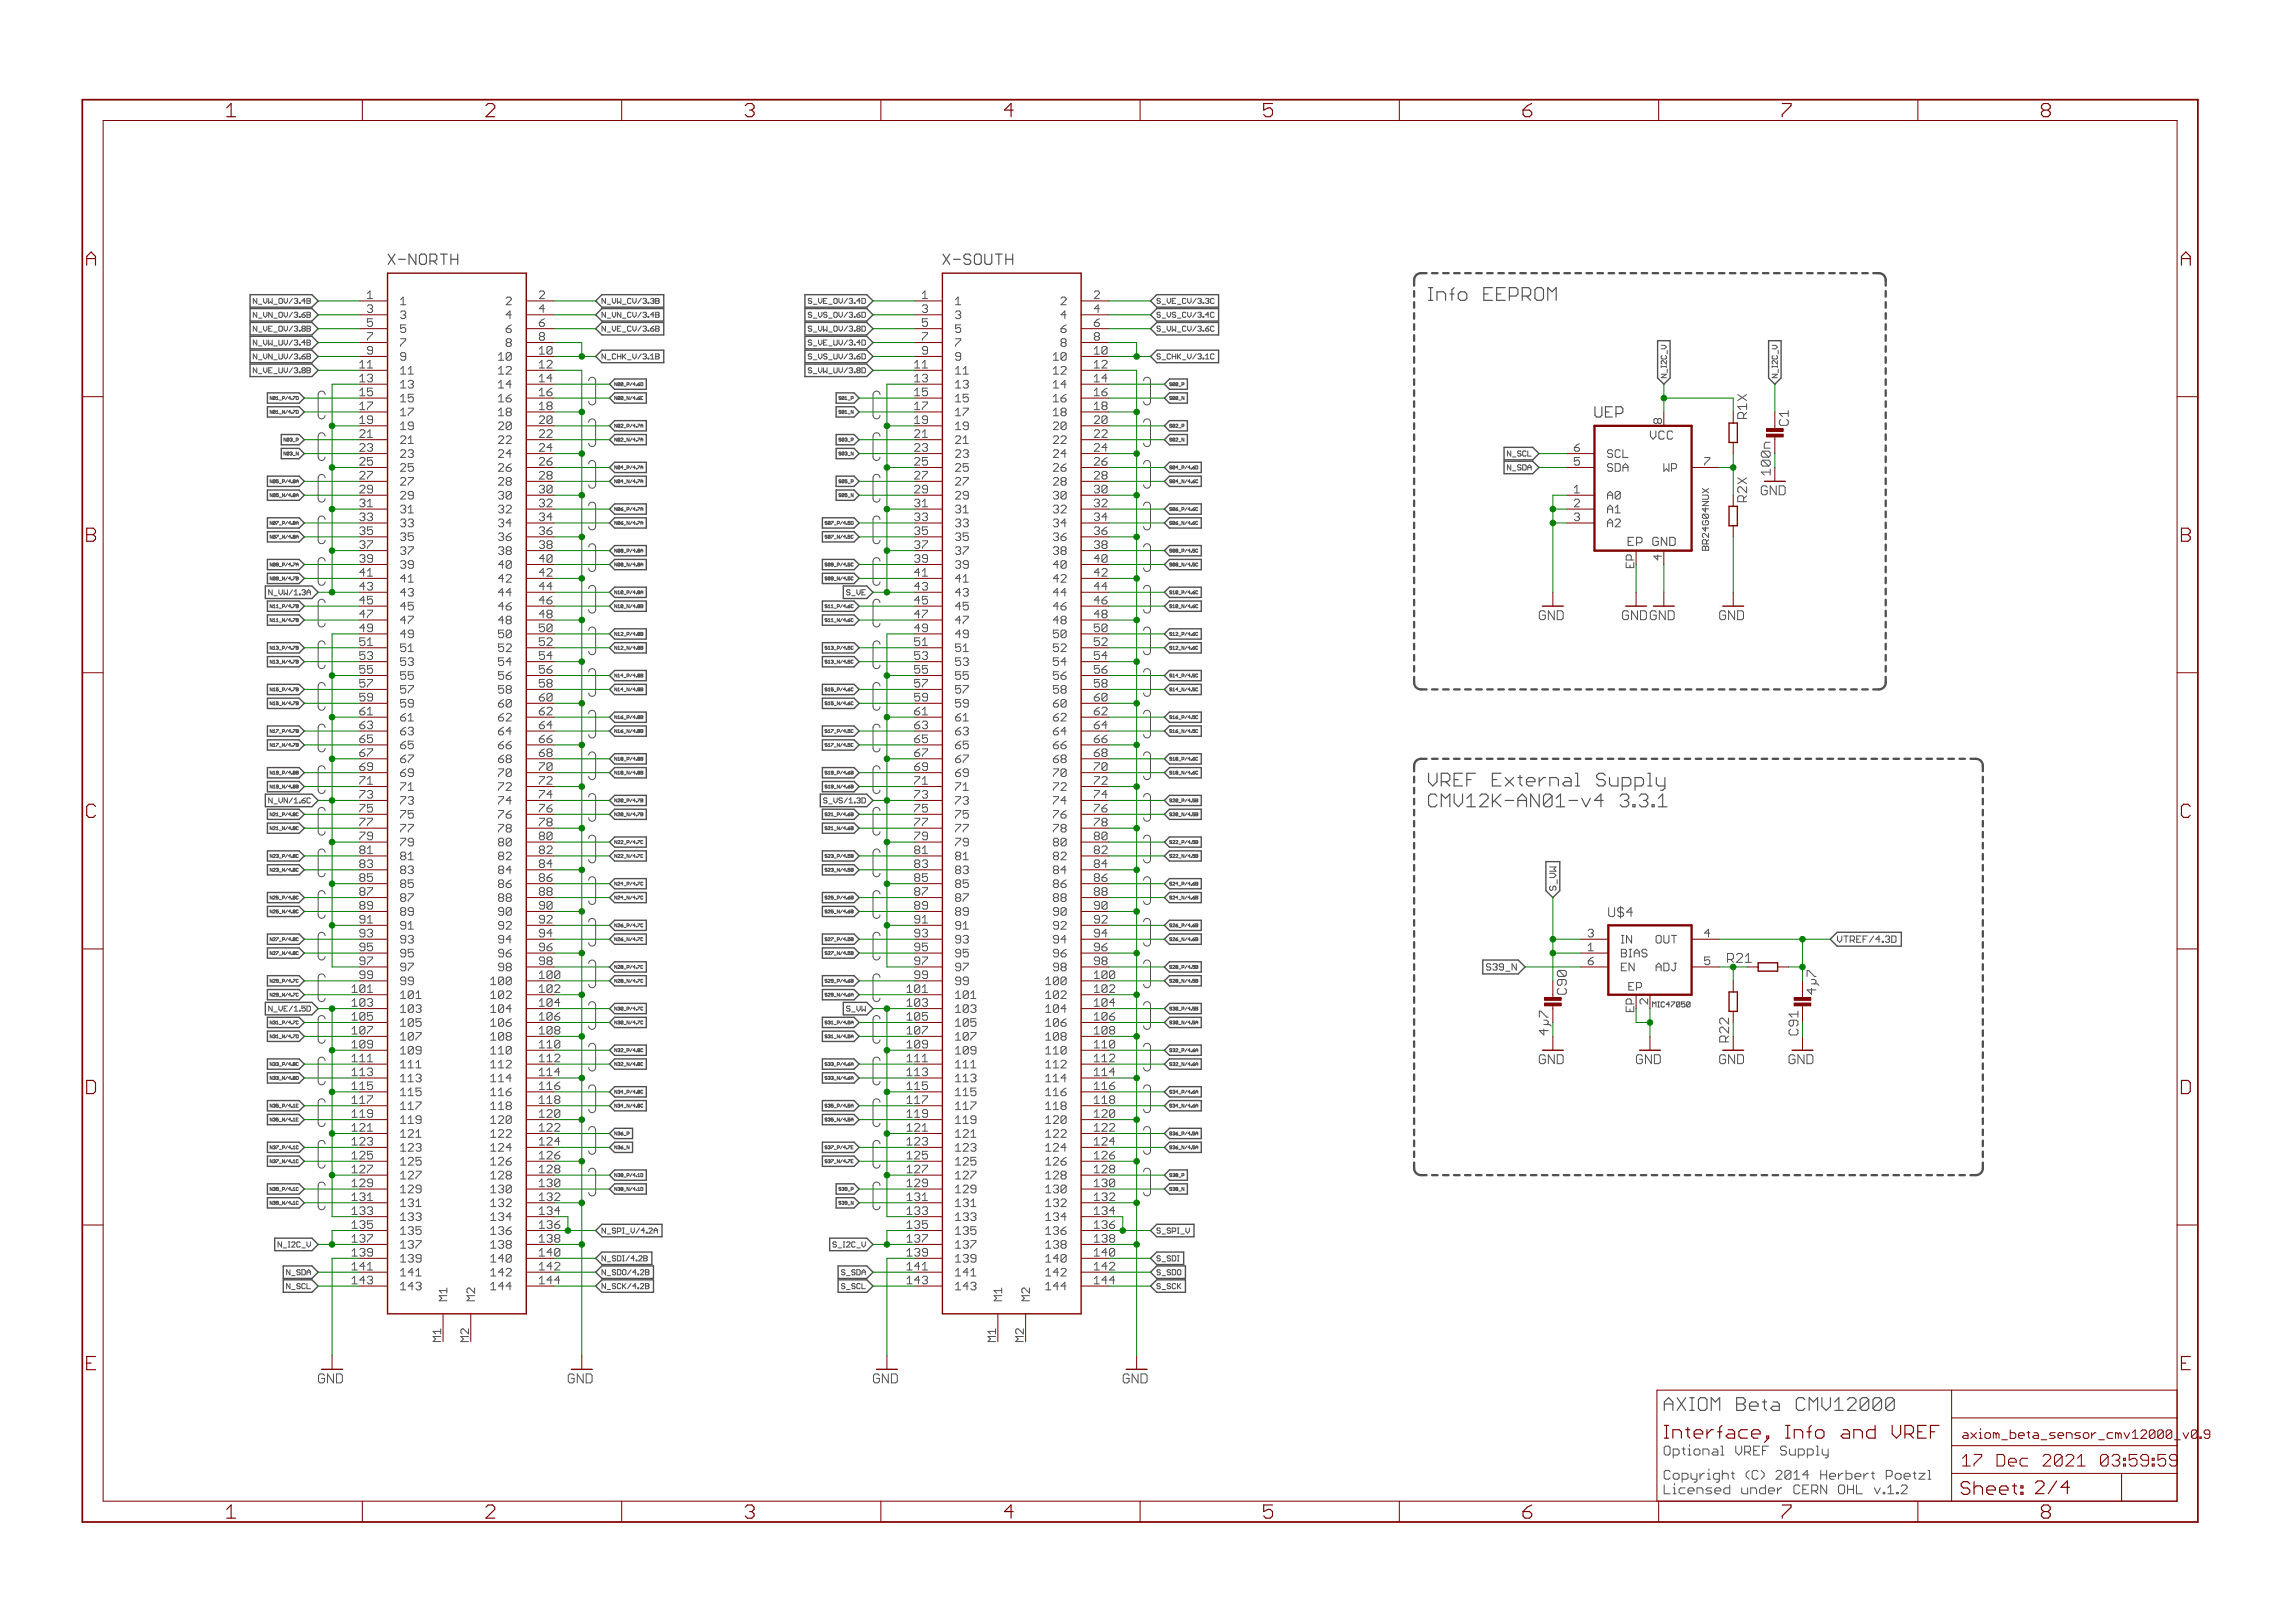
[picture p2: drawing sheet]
<svg xmlns="http://www.w3.org/2000/svg" width="420mm" height="297mm" viewBox="0 0 420 297" stroke-linecap="round" stroke-linejoin="round" font-family="sans-serif">
<defs><g id="words">
<g font-size="3.7" fill="#800000">
<text x="42.6" y="21.4">1</text>
<text x="90" y="21.4">2</text>
<text x="137.5" y="21.4">3</text>
<text x="185" y="21.4">4</text>
<text x="232.4" y="21.4">5</text>
<text x="279.9" y="21.4">6</text>
<text x="327.3" y="21.4">7</text>
<text x="374.8" y="21.4">8</text>
<text x="16.8" y="48.6">A</text>
<text x="400.4" y="48.6">A</text>
<text x="16.8" y="99.2">B</text>
<text x="400.4" y="99.2">B</text>
<text x="16.8" y="149.7">C</text>
<text x="400.3" y="149.7">C</text>
<text x="16.7" y="200.2">D</text>
<text x="400.2" y="200.2">D</text>
<text x="42.6" y="277.9">1</text>
<text x="90" y="277.9">2</text>
<text x="137.5" y="277.9">3</text>
<text x="185" y="277.9">4</text>
<text x="232.4" y="277.9">5</text>
<text x="279.9" y="277.9">6</text>
<text x="327.3" y="277.9">7</text>
<text x="374.8" y="277.9">8</text>
</g>
<g font-size="3.6" fill="#505050">
<text x="262.6" y="55.1">Info EEPROM</text>
<text x="262.6" y="144">VREF External Supp</text>
<text x="298" y="144">ly</text>
<text x="262.6" y="147.8">CMV12K-AN01-v4</text>
<text x="295.3" y="147.8">3.3.1</text>
<text x="305.7" y="258.2">AXIOM Beta CMV12000</text>
</g>
<g font-size="3.6" fill="#800000">
<text x="305.7" y="263.3">Interface, Info and VREF</text>
<text x="360.1" y="273.6">Sheet: 2/4</text>
</g>
<g font-size="3.2" fill="#800000">
<text x="360.3" y="268.4">17 Dec 2021</text>
<text x="381.9" y="268.4">03:59:59</text>
</g>
<g font-size="2.9" fill="#505050">
<text x="72.1" y="48.5">X-NORTH</text>
<text x="173.7" y="48.5">X-SOUTH</text>
<text x="293" y="76.4">UEP</text>
</g>
<g font-size="2.5" fill="#505050">
<text x="321" y="76.7" transform="rotate(-90 321 76.7)">R1X</text>
<text x="328.6" y="77.9" transform="rotate(-90 328.6 77.9)">C1</text>
<text x="321" y="91.9" transform="rotate(-90 321 91.9)">R2X</text>
<text x="295.6" y="167.8">U</text>
<text x="297.4" y="167.8">$4</text>
<text x="287.9" y="182.1" transform="rotate(-90 287.9 182.1)">C90</text>
<text x="333.7" y="182.1" transform="rotate(-90 333.7 182.1)">4µ7</text>
<text x="305.7" y="266.4">Optional VREF Supply</text>
<text x="305.7" y="270.8">Copyright (C) 2014 Herbert Poetzl</text>
<text x="305.7" y="273.5">Licensed under CERN OHL v.1.2</text>
</g>
<g font-size="2.5" fill="#008000">
<text x="325.3" y="86.8" transform="rotate(-90 325.3 86.8)">100n</text>
<text x="317.3" y="176.2">R21</text>
<text x="284.6" y="189.4" transform="rotate(-90 284.6 189.4)">4µ7</text>
<text x="317.7" y="190.8" transform="rotate(-90 317.7 190.8)">R22</text>
<text x="330.4" y="189.5" transform="rotate(-90 330.4 189.5)">C91</text>
</g>
<g font-size="2.5" fill="#800000">
<text x="323.5" y="90.6">GND</text>
<text x="282.9" y="113.5">GND</text>
<text x="298.1" y="113.5">GNDGND</text>
<text x="315.9" y="113.5">GND</text>
<text x="282.9" y="194.7">GND</text>
<text x="300.6" y="194.7">GND</text>
<text x="315.9" y="194.7">GND</text>
<text x="328.6" y="194.7">GND</text>
<text x="59.4" y="253.2">GND</text>
<text x="105.1" y="253.2">GND</text>
<text x="161" y="253.2">GND</text>
<text x="206.7" y="253.2">GND</text>
</g>
<g font-size="2.3" fill="#505050">
<text x="303.2" y="80.5">VCC</text>
<text x="299.2" y="99.9">EP GND</text>
</g>
<g font-size="2.3" fill="#800000">
<text x="360.3" y="263.3">axiom_beta_sensor_cmv12000_v</text>
<text x="399.3" y="263.3">0.9</text>
</g>
<g font-size="2.1" fill="#505050">
<text x="74.4" y="58.4">3</text>
<text x="93.8" y="58.4">4</text>
<text x="99.8" y="54.7">2</text>
<text x="99.8" y="57.3">4</text>
<text x="99.8" y="59.8">6</text>
<text x="195.4" y="55.8">2</text>
<text x="195.4" y="58.4">4</text>
<text x="201.4" y="54.7">2</text>
<text x="201.4" y="57.3">4</text>
<text x="201.4" y="59.8">6</text>
<text x="74.4" y="66">9</text>
<text x="92.4" y="66">10</text>
<text x="99.8" y="62.3">8</text>
<text x="99.8" y="64.9">10</text>
<text x="194" y="66">10</text>
<text x="195.4" y="60.9">6</text>
<text x="195.4" y="63.5">8</text>
<text x="201.4" y="62.3">8</text>
<text x="201.4" y="64.9">10</text>
<text x="67" y="67.4">11</text>
<text x="67" y="70">13</text>
<text x="74.4" y="68.5">11</text>
<text x="74.4" y="71.1">13</text>
<text x="92.4" y="68.5">12</text>
<text x="92.4" y="71.1">14</text>
<text x="99.8" y="67.4">12</text>
<text x="99.8" y="70">14</text>
<text x="168.6" y="67.4">11</text>
<text x="168.6" y="70">13</text>
<text x="176" y="68.5">11</text>
<text x="176" y="71.1">13</text>
<text x="194" y="68.5">12</text>
<text x="194" y="71.1">14</text>
<text x="201.4" y="67.4">12</text>
<text x="201.4" y="70">14</text>
<text x="67" y="72.5">15</text>
<text x="67" y="75">17</text>
<text x="67" y="77.6">19</text>
<text x="74.4" y="73.6">15</text>
<text x="74.4" y="76.2">17</text>
<text x="92.4" y="73.6">16</text>
<text x="92.4" y="76.2">18</text>
<text x="99.8" y="72.5">16</text>
<text x="99.8" y="75">18</text>
<text x="99.8" y="77.6">20</text>
<text x="168.6" y="72.5">15</text>
<text x="168.6" y="75">17</text>
<text x="168.6" y="77.6">19</text>
<text x="176" y="73.6">15</text>
<text x="176" y="76.2">17</text>
<text x="194" y="73.6">16</text>
<text x="194" y="76.2">18</text>
<text x="201.4" y="72.5">16</text>
<text x="201.4" y="75">18</text>
<text x="201.4" y="77.6">20</text>
<text x="305.4" y="77.6" transform="rotate(-90 305.4 77.6)">8</text>
<text x="67" y="80.1">21</text>
<text x="67" y="82.7">23</text>
<text x="74.4" y="78.7">19</text>
<text x="74.4" y="81.2">21</text>
<text x="74.4" y="83.8">23</text>
<text x="92.4" y="78.7">20</text>
<text x="92.4" y="81.2">22</text>
<text x="92.4" y="83.8">24</text>
<text x="99.8" y="80.1">22</text>
<text x="99.8" y="82.7">24</text>
<text x="168.6" y="80.1">21</text>
<text x="168.6" y="82.7">23</text>
<text x="176" y="78.7">19</text>
<text x="176" y="81.2">21</text>
<text x="176" y="83.8">23</text>
<text x="194" y="78.7">20</text>
<text x="194" y="81.2">22</text>
<text x="194" y="83.8">24</text>
<text x="201.4" y="80.1">22</text>
<text x="201.4" y="82.7">24</text>
<text x="295.4" y="83.8">SCL</text>
<text x="67" y="85.2">25</text>
<text x="67" y="87.7">27</text>
<text x="74.4" y="86.3">25</text>
<text x="74.4" y="88.8">27</text>
<text x="92.4" y="86.3">26</text>
<text x="92.4" y="88.8">28</text>
<text x="99.8" y="85.2">26</text>
<text x="99.8" y="87.7">28</text>
<text x="168.6" y="85.2">25</text>
<text x="168.6" y="87.7">27</text>
<text x="176" y="86.3">25</text>
<text x="176" y="88.8">27</text>
<text x="194" y="86.3">26</text>
<text x="194" y="88.8">28</text>
<text x="201.4" y="85.2">26</text>
<text x="201.4" y="87.7">28</text>
<text x="295.4" y="86.3">SDA</text>
<text x="305.1" y="86.3">WP</text>
<text x="313.1" y="85.2">7</text>
<text x="67" y="90.3">29</text>
<text x="67" y="92.8">31</text>
<text x="67" y="95.4">33</text>
<text x="74.4" y="91.4">29</text>
<text x="74.4" y="93.9">31</text>
<text x="92.4" y="91.4">30</text>
<text x="92.4" y="93.9">32</text>
<text x="99.8" y="90.3">30</text>
<text x="99.8" y="92.8">32</text>
<text x="99.8" y="95.4">34</text>
<text x="168.6" y="90.3">29</text>
<text x="168.6" y="92.8">31</text>
<text x="168.6" y="95.4">33</text>
<text x="176" y="91.4">29</text>
<text x="176" y="93.9">31</text>
<text x="194" y="91.4">30</text>
<text x="194" y="93.9">32</text>
<text x="201.4" y="90.3">30</text>
<text x="201.4" y="92.8">32</text>
<text x="201.4" y="95.4">34</text>
<text x="295.4" y="91.4">A0</text>
<text x="295.4" y="93.9">A1</text>
<text x="67" y="97.9">35</text>
<text x="67" y="100.4">37</text>
<text x="74.4" y="96.5">33</text>
<text x="74.4" y="99">35</text>
<text x="74.4" y="101.5">37</text>
<text x="92.4" y="96.5">34</text>
<text x="92.4" y="99">36</text>
<text x="92.4" y="101.5">38</text>
<text x="99.8" y="97.9">36</text>
<text x="99.8" y="100.4">38</text>
<text x="168.6" y="97.9">35</text>
<text x="168.6" y="100.4">37</text>
<text x="176" y="96.5">33</text>
<text x="176" y="99">35</text>
<text x="176" y="101.5">37</text>
<text x="194" y="96.5">34</text>
<text x="194" y="99">36</text>
<text x="194" y="101.5">38</text>
<text x="201.4" y="97.9">36</text>
<text x="201.4" y="100.4">38</text>
<text x="295.4" y="96.5">A2</text>
<text x="67" y="103">39</text>
<text x="67" y="105.5">41</text>
<text x="74.4" y="104.1">39</text>
<text x="74.4" y="106.6">41</text>
<text x="92.4" y="104.1">40</text>
<text x="92.4" y="106.6">42</text>
<text x="99.8" y="103">40</text>
<text x="99.8" y="105.5">42</text>
<text x="168.6" y="103">39</text>
<text x="168.6" y="105.5">41</text>
<text x="176" y="104.1">39</text>
<text x="176" y="106.6">41</text>
<text x="194" y="104.1">40</text>
<text x="194" y="106.6">42</text>
<text x="201.4" y="103">40</text>
<text x="201.4" y="105.5">42</text>
<text x="305.4" y="102.5" transform="rotate(-90 305.4 102.5)">4</text>
<text x="67" y="108">43</text>
<text x="67" y="110.6">45</text>
<text x="67" y="113.1">47</text>
<text x="74.4" y="109.2">43</text>
<text x="74.4" y="111.7">45</text>
<text x="92.4" y="109.2">44</text>
<text x="92.4" y="111.7">46</text>
<text x="99.8" y="108">44</text>
<text x="99.8" y="110.6">46</text>
<text x="99.8" y="113.1">48</text>
<text x="168.6" y="108">43</text>
<text x="168.6" y="110.6">45</text>
<text x="168.6" y="113.1">47</text>
<text x="176" y="109.2">43</text>
<text x="176" y="111.7">45</text>
<text x="194" y="109.2">44</text>
<text x="194" y="111.7">46</text>
<text x="201.4" y="108">44</text>
<text x="201.4" y="110.6">46</text>
<text x="201.4" y="113.1">48</text>
<text x="67" y="115.7">49</text>
<text x="67" y="118.2">51</text>
<text x="74.4" y="114.2">47</text>
<text x="74.4" y="116.8">49</text>
<text x="74.4" y="119.3">51</text>
<text x="92.4" y="114.2">48</text>
<text x="92.4" y="116.8">50</text>
<text x="92.4" y="119.3">52</text>
<text x="99.8" y="115.7">50</text>
<text x="99.8" y="118.2">52</text>
<text x="168.6" y="115.7">49</text>
<text x="168.6" y="118.2">51</text>
<text x="176" y="114.2">47</text>
<text x="176" y="116.8">49</text>
<text x="176" y="119.3">51</text>
<text x="194" y="114.2">48</text>
<text x="194" y="116.8">50</text>
<text x="194" y="119.3">52</text>
<text x="201.4" y="115.7">50</text>
<text x="201.4" y="118.2">52</text>
<text x="67" y="120.7">53</text>
<text x="67" y="123.3">55</text>
<text x="67" y="125.8">57</text>
<text x="74.4" y="121.9">53</text>
<text x="74.4" y="124.4">55</text>
<text x="92.4" y="121.9">54</text>
<text x="92.4" y="124.4">56</text>
<text x="99.8" y="120.7">54</text>
<text x="99.8" y="123.3">56</text>
<text x="99.8" y="125.8">58</text>
<text x="168.6" y="120.7">53</text>
<text x="168.6" y="123.3">55</text>
<text x="168.6" y="125.8">57</text>
<text x="176" y="121.9">53</text>
<text x="176" y="124.4">55</text>
<text x="194" y="121.9">54</text>
<text x="194" y="124.4">56</text>
<text x="201.4" y="120.7">54</text>
<text x="201.4" y="123.3">56</text>
<text x="201.4" y="125.8">58</text>
<text x="67" y="128.4">59</text>
<text x="67" y="130.9">61</text>
<text x="74.4" y="126.9">57</text>
<text x="74.4" y="129.5">59</text>
<text x="92.4" y="126.9">58</text>
<text x="92.4" y="129.5">60</text>
<text x="99.8" y="128.4">60</text>
<text x="99.8" y="130.9">62</text>
<text x="168.6" y="128.4">59</text>
<text x="168.6" y="130.9">61</text>
<text x="176" y="126.9">57</text>
<text x="176" y="129.5">59</text>
<text x="194" y="126.9">58</text>
<text x="194" y="129.5">60</text>
<text x="201.4" y="128.4">60</text>
<text x="201.4" y="130.9">62</text>
<text x="67" y="133.4">63</text>
<text x="67" y="136">65</text>
<text x="74.4" y="132">61</text>
<text x="74.4" y="134.6">63</text>
<text x="74.4" y="137.1">65</text>
<text x="92.4" y="132">62</text>
<text x="92.4" y="134.6">64</text>
<text x="92.4" y="137.1">66</text>
<text x="99.8" y="133.4">64</text>
<text x="99.8" y="136">66</text>
<text x="168.6" y="133.4">63</text>
<text x="168.6" y="136">65</text>
<text x="176" y="132">61</text>
<text x="176" y="134.6">63</text>
<text x="176" y="137.1">65</text>
<text x="194" y="132">62</text>
<text x="194" y="134.6">64</text>
<text x="194" y="137.1">66</text>
<text x="201.4" y="133.4">64</text>
<text x="201.4" y="136">66</text>
<text x="67" y="138.5">67</text>
<text x="67" y="141.1">69</text>
<text x="67" y="143.6">71</text>
<text x="74.4" y="139.6">67</text>
<text x="74.4" y="142.2">69</text>
<text x="92.4" y="139.6">68</text>
<text x="92.4" y="142.2">70</text>
<text x="99.8" y="138.5">68</text>
<text x="99.8" y="141.1">70</text>
<text x="99.8" y="143.6">72</text>
<text x="168.6" y="138.5">67</text>
<text x="168.6" y="141.1">69</text>
<text x="168.6" y="143.6">71</text>
<text x="176" y="139.6">67</text>
<text x="176" y="142.2">69</text>
<text x="194" y="139.6">68</text>
<text x="194" y="142.2">70</text>
<text x="201.4" y="138.5">68</text>
<text x="201.4" y="141.1">70</text>
<text x="201.4" y="143.6">72</text>
<text x="67" y="146.1">73</text>
<text x="67" y="148.7">75</text>
<text x="74.4" y="144.7">71</text>
<text x="74.4" y="147.3">73</text>
<text x="74.4" y="149.8">75</text>
<text x="92.4" y="144.7">72</text>
<text x="92.4" y="147.3">74</text>
<text x="92.4" y="149.8">76</text>
<text x="99.8" y="146.1">74</text>
<text x="99.8" y="148.7">76</text>
<text x="168.6" y="146.1">73</text>
<text x="168.6" y="148.7">75</text>
<text x="176" y="144.7">71</text>
<text x="176" y="147.3">73</text>
<text x="176" y="149.8">75</text>
<text x="194" y="144.7">72</text>
<text x="194" y="147.3">74</text>
<text x="194" y="149.8">76</text>
<text x="201.4" y="146.1">74</text>
<text x="201.4" y="148.7">76</text>
<text x="67" y="151.2">77</text>
<text x="67" y="153.8">79</text>
<text x="74.4" y="152.3">77</text>
<text x="74.4" y="154.9">79</text>
<text x="92.4" y="152.3">78</text>
<text x="92.4" y="154.9">80</text>
<text x="99.8" y="151.2">78</text>
<text x="99.8" y="153.8">80</text>
<text x="168.6" y="151.2">77</text>
<text x="168.6" y="153.8">79</text>
<text x="176" y="152.3">77</text>
<text x="176" y="154.9">79</text>
<text x="194" y="152.3">78</text>
<text x="194" y="154.9">80</text>
<text x="201.4" y="151.2">78</text>
<text x="201.4" y="153.8">80</text>
<text x="67" y="156.3">81</text>
<text x="67" y="158.8">83</text>
<text x="67" y="161.4">85</text>
<text x="74.4" y="157.4">81</text>
<text x="74.4" y="160">83</text>
<text x="92.4" y="157.4">82</text>
<text x="92.4" y="160">84</text>
<text x="99.8" y="156.3">82</text>
<text x="99.8" y="158.8">84</text>
<text x="99.8" y="161.4">86</text>
<text x="168.6" y="156.3">81</text>
<text x="168.6" y="158.8">83</text>
<text x="168.6" y="161.4">85</text>
<text x="176" y="157.4">81</text>
<text x="176" y="160">83</text>
<text x="194" y="157.4">82</text>
<text x="194" y="160">84</text>
<text x="201.4" y="156.3">82</text>
<text x="201.4" y="158.8">84</text>
<text x="201.4" y="161.4">86</text>
<text x="67" y="163.9">87</text>
<text x="67" y="166.5">89</text>
<text x="74.4" y="162.5">85</text>
<text x="74.4" y="165">87</text>
<text x="74.4" y="167.6">89</text>
<text x="92.4" y="162.5">86</text>
<text x="92.4" y="165">88</text>
<text x="92.4" y="167.6">90</text>
<text x="99.8" y="163.9">88</text>
<text x="99.8" y="166.5">90</text>
<text x="168.6" y="163.9">87</text>
<text x="168.6" y="166.5">89</text>
<text x="176" y="162.5">85</text>
<text x="176" y="165">87</text>
<text x="176" y="167.6">89</text>
<text x="194" y="162.5">86</text>
<text x="194" y="165">88</text>
<text x="194" y="167.6">90</text>
<text x="201.4" y="163.9">88</text>
<text x="201.4" y="166.5">90</text>
<text x="67" y="169">91</text>
<text x="67" y="171.5">93</text>
<text x="74.4" y="170.1">91</text>
<text x="74.4" y="172.7">93</text>
<text x="92.4" y="170.1">92</text>
<text x="92.4" y="172.7">94</text>
<text x="99.8" y="169">92</text>
<text x="99.8" y="171.5">94</text>
<text x="168.6" y="169">91</text>
<text x="168.6" y="171.5">93</text>
<text x="176" y="170.1">91</text>
<text x="176" y="172.7">93</text>
<text x="194" y="170.1">92</text>
<text x="194" y="172.7">94</text>
<text x="201.4" y="169">92</text>
<text x="201.4" y="171.5">94</text>
<text x="291.9" y="171.5">3</text>
<text x="297.9" y="172.7">IN</text>
<text x="303.9" y="172.7">OUT</text>
<text x="67" y="174.1">95</text>
<text x="67" y="176.6">97</text>
<text x="67" y="179.2">99</text>
<text x="74.4" y="175.2">95</text>
<text x="74.4" y="177.7">97</text>
<text x="92.4" y="175.2">96</text>
<text x="92.4" y="177.7">98</text>
<text x="99.8" y="174.1">96</text>
<text x="99.8" y="176.6">98</text>
<text x="99.8" y="179.2">100</text>
<text x="168.6" y="174.1">95</text>
<text x="168.6" y="176.6">97</text>
<text x="168.6" y="179.2">99</text>
<text x="176" y="175.2">95</text>
<text x="176" y="177.7">97</text>
<text x="194" y="175.2">96</text>
<text x="194" y="177.7">98</text>
<text x="201.4" y="174.1">96</text>
<text x="201.4" y="176.6">98</text>
<text x="201.4" y="179.2">100</text>
<text x="297.9" y="177.7">EN</text>
<text x="297.9" y="175.2">BIAS</text>
<text x="304.7" y="177.7">ADJ</text>
<text x="313.1" y="176.6">5</text>
<text x="65.7" y="181.7">101</text>
<text x="65.7" y="184.2">103</text>
<text x="74.4" y="180.3">99</text>
<text x="74.4" y="182.8">101</text>
<text x="74.4" y="185.4">103</text>
<text x="91.1" y="180.3">100</text>
<text x="91.1" y="182.8">102</text>
<text x="91.1" y="185.4">104</text>
<text x="99.8" y="181.7">102</text>
<text x="99.8" y="184.2">104</text>
<text x="167.3" y="181.7">101</text>
<text x="167.3" y="184.2">103</text>
<text x="176" y="180.3">99</text>
<text x="176" y="182.8">101</text>
<text x="176" y="185.4">103</text>
<text x="192.7" y="180.3">100</text>
<text x="192.7" y="182.8">102</text>
<text x="192.7" y="185.4">104</text>
<text x="201.4" y="181.7">102</text>
<text x="201.4" y="184.2">104</text>
<text x="299.3" y="181.3">EP</text>
<text x="302.8" y="183.8" transform="rotate(-90 302.8 183.8)">2</text>
<text x="65.7" y="186.8">105</text>
<text x="65.7" y="189.3">107</text>
<text x="65.7" y="191.9">109</text>
<text x="74.4" y="187.9">105</text>
<text x="74.4" y="190.4">107</text>
<text x="91.1" y="187.9">106</text>
<text x="91.1" y="190.4">108</text>
<text x="99.8" y="186.8">106</text>
<text x="99.8" y="189.3">108</text>
<text x="99.8" y="191.9">110</text>
<text x="167.3" y="186.8">105</text>
<text x="167.3" y="189.3">107</text>
<text x="167.3" y="191.9">109</text>
<text x="176" y="187.9">105</text>
<text x="176" y="190.4">107</text>
<text x="192.7" y="187.9">106</text>
<text x="192.7" y="190.4">108</text>
<text x="201.4" y="186.8">106</text>
<text x="201.4" y="189.3">108</text>
<text x="201.4" y="191.9">110</text>
<text x="65.7" y="194.4">111</text>
<text x="65.7" y="196.9">113</text>
<text x="74.4" y="193">109</text>
<text x="74.4" y="195.5">111</text>
<text x="91.1" y="193">110</text>
<text x="91.1" y="195.5">112</text>
<text x="99.8" y="194.4">112</text>
<text x="99.8" y="196.9">114</text>
<text x="167.3" y="194.4">111</text>
<text x="167.3" y="196.9">113</text>
<text x="176" y="193">109</text>
<text x="176" y="195.5">111</text>
<text x="192.7" y="193">110</text>
<text x="192.7" y="195.5">112</text>
<text x="201.4" y="194.4">112</text>
<text x="201.4" y="196.9">114</text>
<text x="65.7" y="199.5">115</text>
<text x="65.7" y="202">117</text>
<text x="74.4" y="198">113</text>
<text x="74.4" y="200.6">115</text>
<text x="74.4" y="203.1">117</text>
<text x="91.1" y="198">114</text>
<text x="91.1" y="200.6">116</text>
<text x="91.1" y="203.1">118</text>
<text x="99.8" y="199.5">116</text>
<text x="99.8" y="202">118</text>
<text x="167.3" y="199.5">115</text>
<text x="167.3" y="202">117</text>
<text x="176" y="198">113</text>
<text x="176" y="200.6">115</text>
<text x="176" y="203.1">117</text>
<text x="192.7" y="198">114</text>
<text x="192.7" y="200.6">116</text>
<text x="192.7" y="203.1">118</text>
<text x="201.4" y="199.5">116</text>
<text x="201.4" y="202">118</text>
<text x="65.7" y="204.6">119</text>
<text x="65.7" y="207.1">121</text>
<text x="65.7" y="209.6">123</text>
<text x="74.4" y="205.7">119</text>
<text x="74.4" y="208.2">121</text>
<text x="91.1" y="205.7">120</text>
<text x="91.1" y="208.2">122</text>
<text x="99.8" y="204.6">120</text>
<text x="99.8" y="207.1">122</text>
<text x="99.8" y="209.6">124</text>
<text x="167.3" y="204.6">119</text>
<text x="167.3" y="207.1">121</text>
<text x="167.3" y="209.6">123</text>
<text x="176" y="205.7">119</text>
<text x="176" y="208.2">121</text>
<text x="192.7" y="205.7">120</text>
<text x="192.7" y="208.2">122</text>
<text x="201.4" y="204.6">120</text>
<text x="201.4" y="207.1">122</text>
<text x="201.4" y="209.6">124</text>
<text x="65.7" y="212.2">125</text>
<text x="65.7" y="214.7">127</text>
<text x="74.4" y="210.7">123</text>
<text x="74.4" y="213.3">125</text>
<text x="74.4" y="215.8">127</text>
<text x="91.1" y="210.7">124</text>
<text x="91.1" y="213.3">126</text>
<text x="91.1" y="215.8">128</text>
<text x="99.8" y="212.2">126</text>
<text x="99.8" y="214.7">128</text>
<text x="167.3" y="212.2">125</text>
<text x="167.3" y="214.7">127</text>
<text x="176" y="210.7">123</text>
<text x="176" y="213.3">125</text>
<text x="176" y="215.8">127</text>
<text x="192.7" y="210.7">124</text>
<text x="192.7" y="213.3">126</text>
<text x="192.7" y="215.8">128</text>
<text x="201.4" y="212.2">126</text>
<text x="201.4" y="214.7">128</text>
<text x="65.7" y="217.2">129</text>
<text x="65.7" y="219.8">131</text>
<text x="74.4" y="218.4">129</text>
<text x="74.4" y="220.9">131</text>
<text x="91.1" y="218.4">130</text>
<text x="91.1" y="220.9">132</text>
<text x="99.8" y="217.2">130</text>
<text x="99.8" y="219.8">132</text>
<text x="167.3" y="217.2">129</text>
<text x="167.3" y="219.8">131</text>
<text x="176" y="218.4">129</text>
<text x="176" y="220.9">131</text>
<text x="192.7" y="218.4">130</text>
<text x="192.7" y="220.9">132</text>
<text x="201.4" y="217.2">130</text>
<text x="201.4" y="219.8">132</text>
<text x="65.7" y="222.3">133</text>
<text x="65.7" y="224.9">135</text>
<text x="65.7" y="227.4">137</text>
<text x="74.4" y="223.4">133</text>
<text x="74.4" y="226">135</text>
<text x="91.1" y="223.4">134</text>
<text x="91.1" y="226">136</text>
<text x="99.8" y="222.3">134</text>
<text x="167.3" y="222.3">133</text>
<text x="167.3" y="224.9">135</text>
<text x="167.3" y="227.4">137</text>
<text x="176" y="223.4">133</text>
<text x="176" y="226">135</text>
<text x="192.7" y="223.4">134</text>
<text x="192.7" y="226">136</text>
<text x="201.4" y="222.3">134</text>
<text x="65.7" y="229.9">139</text>
<text x="65.7" y="232.5">141</text>
<text x="74.4" y="228.5">137</text>
<text x="74.4" y="231.1">139</text>
<text x="74.4" y="233.6">141</text>
<text x="91.1" y="228.5">138</text>
<text x="91.1" y="231.1">140</text>
<text x="91.1" y="233.6">142</text>
<text x="99.8" y="229.9">140</text>
<text x="99.8" y="232.5">142</text>
<text x="167.3" y="229.9">139</text>
<text x="167.3" y="232.5">141</text>
<text x="176" y="228.5">137</text>
<text x="176" y="231.1">139</text>
<text x="176" y="233.6">141</text>
<text x="192.7" y="228.5">138</text>
<text x="192.7" y="231.1">140</text>
<text x="192.7" y="233.6">142</text>
<text x="201.4" y="229.9">140</text>
<text x="201.4" y="232.5">142</text>
<text x="65.7" y="235">143</text>
<text x="74.4" y="236.1">143</text>
<text x="88.1" y="238.1" transform="rotate(-90 88.1 238.1)">M2</text>
<text x="91.1" y="236.1">144</text>
<text x="99.8" y="235">144</text>
<text x="167.3" y="235">143</text>
<text x="176" y="236.1">143</text>
<text x="189.7" y="238.1" transform="rotate(-90 189.7 238.1)">M2</text>
<text x="192.7" y="236.1">144</text>
<text x="201.4" y="235">144</text>
<text x="87" y="246" transform="rotate(-90 87 246)">M2</text>
<text x="188.5" y="246" transform="rotate(-90 188.5 246)">M2</text>
</g>
<g font-size="2.1" fill="#800000">
<text x="300.3" y="103.8" transform="rotate(-90 300.3 103.8)">EP</text>
<text x="300.3" y="185.1" transform="rotate(-90 300.3 185.1)">EP</text>
</g>
<g font-size="2.1" fill="#008000">
<text x="99.8" y="224.9">136</text>
<text x="99.8" y="227.4">138</text>
<text x="201.4" y="224.9">136</text>
<text x="201.4" y="227.4">138</text>
</g>
<g font-size="1.8" fill="#505050">
<text x="314" y="100.8" transform="rotate(-90 314 100.8)">BR24G04NUX</text>
<text x="286" y="163" transform="rotate(-90 286 163)">S_VW</text>
<text x="337.5" y="172.5">VTREF/4.3D</text>
<text x="273.5" y="177.6">S39_N</text>
</g>
<g font-size="1.4" fill="#505050">
<text x="47.5" y="55.6">N_VW_OV/3.4B</text>
<text x="47.9" y="58.1">N_VN_OV/3.6B</text>
<text x="111.3" y="55.6">N_VW_CV/3.3B</text>
<text x="111.3" y="58.1">N_VN_CV/3.4B</text>
<text x="149.6" y="58.1">S_VS_OV/3.6D</text>
<text x="149.7" y="55.6">S_VE_OV/3.4D</text>
<text x="212.9" y="55.6">S_VE_CV/3.3C</text>
<text x="212.9" y="58.1">S_VS_CV/3.4C</text>
<text x="47.6" y="63.2">N_VW_UV/3.4B</text>
<text x="48" y="65.7">N_VN_UV/3.6B</text>
<text x="48" y="60.7">N_VE_OV/3.8B</text>
<text x="111.3" y="60.7">N_VE_CV/3.6B</text>
<text x="111.3" y="65.7">N_CHK_V/3.1B</text>
<text x="149.1" y="60.7">S_VW_OV/3.8D</text>
<text x="149.7" y="65.7">S_VS_UV/3.6D</text>
<text x="149.7" y="63.2">S_VE_UV/3.4D</text>
<text x="212.9" y="60.7">S_VW_CV/3.6C</text>
<text x="212.9" y="65.7">S_CHK_V/3.1C</text>
<text x="48.1" y="68.3">N_VE_UV/3.8B</text>
<text x="149.2" y="68.3">S_VW_UV/3.8D</text>
<text x="306.2" y="69.2" transform="rotate(-90 306.2 69.2)">N_I2C_V</text>
<text x="326.6" y="69.2" transform="rotate(-90 326.6 69.2)">N_I2C_V</text>
<text x="277.3" y="83.5">N_SCL</text>
<text x="277" y="86.1">N_SDA</text>
<text x="50.4" y="108.9">N_VW/1.3A</text>
<text x="156.3" y="108.9">S_VE</text>
<text x="50.7" y="147">N_VN/1.6C</text>
<text x="152.5" y="147">S_VS/1.3D</text>
<text x="50.7" y="185.1">N_VE/1.5D</text>
<text x="155.8" y="185.1">S_VW</text>
<text x="303.6" y="184.3">MIC47050</text>
<text x="111.3" y="225.7">N_SPI_V/4.2A</text>
<text x="212.9" y="225.7">S_SPI_V</text>
<text x="52.4" y="228.3">N_I2C_V</text>
<text x="53.5" y="233.3">N_SDA</text>
<text x="111.3" y="230.8">N_SDI/4.2B</text>
<text x="111.3" y="233.3">N_SDO/4.2B</text>
<text x="154.2" y="228.3">S_I2C_V</text>
<text x="155.2" y="233.3">S_SDA</text>
<text x="212.9" y="233.3">S_SDO</text>
<text x="212.9" y="230.8">S_SDI</text>
<text x="53.8" y="235.9">N_SCL</text>
<text x="111.3" y="235.9">N_SCK/4.2B</text>
<text x="155.5" y="235.9">S_SCL</text>
<text x="212.9" y="235.9">S_SCK</text>
</g>
<g font-size=".8" fill="#505050">
<text x="113.6" y="70.6">N00_P/4.6D</text>
<text x="215.2" y="70.6">S00_P</text>
<text x="50.9" y="75.7">N01_N/4.7D</text>
<text x="51" y="73.2">N01_P/4.7D</text>
<text x="113.6" y="73.2">N00_N/4.6E</text>
<text x="154.8" y="75.7">S01_N</text>
<text x="155" y="73.2">S01_P</text>
<text x="215.2" y="73.2">S00_N</text>
<text x="53.1" y="83.3">N03_N</text>
<text x="53.3" y="80.8">N03_P</text>
<text x="113.6" y="78.2">N02_P/4.7A</text>
<text x="113.6" y="80.8">N02_N/4.7A</text>
<text x="154.8" y="83.3">S03_N</text>
<text x="155" y="80.8">S03_P</text>
<text x="215.2" y="78.2">S02_P</text>
<text x="215.2" y="80.8">S02_N</text>
<text x="51.1" y="88.4">N05_P/4.8A</text>
<text x="113.6" y="85.9">N04_P/4.7A</text>
<text x="113.6" y="88.4">N04_N/4.7A</text>
<text x="155" y="88.4">S05_P</text>
<text x="215.2" y="85.9">S04_P/4.6D</text>
<text x="215.2" y="88.4">S04_N/4.6C</text>
<text x="51" y="90.9">N05_N/4.8A</text>
<text x="113.6" y="93.5">N06_P/4.7A</text>
<text x="154.8" y="90.9">S05_N</text>
<text x="215.2" y="93.5">S06_P/4.6C</text>
<text x="51" y="98.6">N07_N/4.8A</text>
<text x="51.1" y="96">N07_P/4.8A</text>
<text x="113.6" y="96">N06_N/4.7A</text>
<text x="113.6" y="101.1">N08_P/4.8A</text>
<text x="152.6" y="98.6">S07_N/4.5C</text>
<text x="152.7" y="96">S07_P/4.5D</text>
<text x="215.2" y="96">S06_N/4.6C</text>
<text x="215.2" y="101.1">S08_P/4.5C</text>
<text x="51" y="106.2">N09_N/4.7B</text>
<text x="51.1" y="103.6">N09_P/4.7A</text>
<text x="113.6" y="103.6">N08_N/4.8A</text>
<text x="152.6" y="106.2">S09_N/4.5C</text>
<text x="152.8" y="103.6">S09_P/4.5C</text>
<text x="215.2" y="103.6">S08_N/4.5C</text>
<text x="51" y="113.8">N11_N/4.7B</text>
<text x="51.1" y="111.3">N11_P/4.7B</text>
<text x="113.6" y="108.7">N10_P/4.8A</text>
<text x="113.6" y="111.2">N10_N/4.8B</text>
<text x="152.6" y="113.8">S11_N/4.6C</text>
<text x="152.8" y="111.3">S11_P/4.6C</text>
<text x="215.2" y="108.7">S10_P/4.6C</text>
<text x="215.2" y="111.2">S10_N/4.6C</text>
<text x="51.1" y="118.9">N13_P/4.7B</text>
<text x="113.6" y="116.3">N12_P/4.8B</text>
<text x="113.6" y="118.9">N12_N/4.8B</text>
<text x="152.8" y="118.9">S13_P/4.5C</text>
<text x="215.2" y="116.3">S12_P/4.6C</text>
<text x="215.2" y="118.9">S12_N/4.6C</text>
<text x="51" y="121.4">N13_N/4.7B</text>
<text x="113.6" y="123.9">N14_P/4.8B</text>
<text x="152.6" y="121.4">S13_N/4.5C</text>
<text x="215.2" y="123.9">S14_P/4.5C</text>
<text x="51" y="129">N15_N/4.7B</text>
<text x="51.1" y="126.5">N15_P/4.7B</text>
<text x="113.6" y="126.5">N14_N/4.8B</text>
<text x="113.6" y="131.6">N16_P/4.8B</text>
<text x="152.6" y="129">S15_N/4.6C</text>
<text x="152.8" y="126.5">S15_P/4.6C</text>
<text x="215.2" y="126.5">S14_N/4.5C</text>
<text x="215.2" y="131.6">S16_P/4.5C</text>
<text x="51" y="136.6">N17_N/4.7B</text>
<text x="51.1" y="134.1">N17_P/4.7B</text>
<text x="113.6" y="134.1">N16_N/4.8B</text>
<text x="152.6" y="136.6">S17_N/4.5C</text>
<text x="152.8" y="134.1">S17_P/4.5C</text>
<text x="215.2" y="134.1">S16_N/4.5C</text>
<text x="51.1" y="141.7">N19_P/4.8B</text>
<text x="113.6" y="139.2">N18_P/4.8B</text>
<text x="113.6" y="141.7">N18_N/4.8B</text>
<text x="152.8" y="141.7">S19_P/4.6B</text>
<text x="215.2" y="139.2">S18_P/4.6C</text>
<text x="215.2" y="141.7">S18_N/4.6C</text>
<text x="51" y="144.3">N19_N/4.8B</text>
<text x="51.1" y="149.3">N21_P/4.8C</text>
<text x="113.6" y="146.8">N20_P/4.7B</text>
<text x="113.6" y="149.3">N20_N/4.7B</text>
<text x="152.7" y="144.3">S19_N/4.6B</text>
<text x="152.8" y="149.3">S21_P/4.6B</text>
<text x="215.2" y="146.8">S20_P/4.5B</text>
<text x="215.2" y="149.3">S20_N/4.5B</text>
<text x="50.9" y="151.9">N21_N/4.8C</text>
<text x="113.6" y="154.4">N22_P/4.7C</text>
<text x="152.7" y="151.9">S21_N/4.6B</text>
<text x="215.2" y="154.4">S22_P/4.5B</text>
<text x="50.9" y="159.5">N23_N/4.8C</text>
<text x="51.1" y="157">N23_P/4.8C</text>
<text x="113.6" y="157">N22_N/4.7C</text>
<text x="152.7" y="159.5">S23_N/4.5B</text>
<text x="152.8" y="157">S23_P/4.5B</text>
<text x="215.2" y="157">S22_N/4.5B</text>
<text x="50.9" y="167.1">N25_N/4.8C</text>
<text x="51.1" y="164.6">N25_P/4.8C</text>
<text x="113.6" y="162">N24_P/4.7C</text>
<text x="113.6" y="164.6">N24_N/4.7C</text>
<text x="152.7" y="167.1">S25_N/4.6B</text>
<text x="152.8" y="164.6">S25_P/4.6B</text>
<text x="215.2" y="162">S24_P/4.6B</text>
<text x="215.2" y="164.6">S24_N/4.6B</text>
<text x="51.1" y="172.2">N27_P/4.8C</text>
<text x="113.6" y="169.7">N26_P/4.7C</text>
<text x="113.6" y="172.2">N26_N/4.7C</text>
<text x="152.8" y="172.2">S27_P/4.5B</text>
<text x="215.2" y="169.7">S26_P/4.6B</text>
<text x="215.2" y="172.2">S26_N/4.6B</text>
<text x="50.9" y="174.7">N27_N/4.8C</text>
<text x="51.1" y="179.8">N29_P/4.7C</text>
<text x="113.6" y="177.3">N28_P/4.7C</text>
<text x="113.6" y="179.8">N28_N/4.7C</text>
<text x="152.7" y="174.7">S27_N/4.5B</text>
<text x="152.8" y="179.8">S29_P/4.6B</text>
<text x="215.2" y="177.3">S28_P/4.5B</text>
<text x="215.2" y="179.8">S28_N/4.5B</text>
<text x="50.9" y="182.4">N29_N/4.7C</text>
<text x="113.6" y="184.9">N30_P/4.7C</text>
<text x="152.7" y="182.4">S29_N/4.6A</text>
<text x="215.2" y="184.9">S30_P/4.5B</text>
<text x="50.9" y="190">N31_N/4.7D</text>
<text x="51.1" y="187.4">N31_P/4.7C</text>
<text x="113.6" y="187.4">N30_N/4.7C</text>
<text x="152.7" y="190">S31_N/4.5A</text>
<text x="152.8" y="187.4">S31_P/4.5A</text>
<text x="215.2" y="187.4">S30_N/4.5A</text>
<text x="50.9" y="197.6">N33_N/4.8D</text>
<text x="51.1" y="195.1">N33_P/4.8C</text>
<text x="113.6" y="192.5">N32_P/4.8C</text>
<text x="113.6" y="195.1">N32_N/4.8C</text>
<text x="152.7" y="197.6">S33_N/4.6A</text>
<text x="152.8" y="195.1">S33_P/4.6A</text>
<text x="215.2" y="192.5">S32_P/4.6A</text>
<text x="215.2" y="195.1">S32_N/4.6A</text>
<text x="51.1" y="202.7">N35_P/4.1E</text>
<text x="113.6" y="200.1">N34_P/4.8C</text>
<text x="113.6" y="202.7">N34_N/4.8C</text>
<text x="152.8" y="202.7">S35_P/4.5A</text>
<text x="215.2" y="200.1">S34_P/4.6A</text>
<text x="215.2" y="202.7">S34_N/4.6A</text>
<text x="51" y="205.2">N35_N/4.1E</text>
<text x="113.6" y="207.8">N36_P</text>
<text x="152.7" y="205.2">S35_N/4.5A</text>
<text x="215.2" y="207.8">S36_P/4.5A</text>
<text x="50.9" y="212.8">N37_N/4.1C</text>
<text x="51.1" y="210.3">N37_P/4.1C</text>
<text x="113.6" y="210.3">N36_N</text>
<text x="113.6" y="215.4">N38_P/4.1D</text>
<text x="152.7" y="212.8">S37_N/4.7E</text>
<text x="152.8" y="210.3">S37_P/4.7E</text>
<text x="215.2" y="210.3">S36_N/4.5A</text>
<text x="215.2" y="215.4">S38_P</text>
<text x="50.9" y="220.5">N39_N/4.1C</text>
<text x="51.1" y="217.9">N39_P/4.1C</text>
<text x="113.6" y="217.9">N38_N/4.1D</text>
<text x="154.8" y="220.5">S39_N</text>
<text x="155" y="217.9">S39_P</text>
<text x="215.2" y="217.9">S38_N</text>
</g>
</g></defs>
<g fill="none" stroke="#505050" stroke-width=".18">
<path d="M47 54.6v.9l-.6-.9v.9M47 57.1v1l-.6-1v1M47 59.7v.9l-.6-.9v.9M47.3 58.2h.6M67.3 56l.2-.2h.5l.2 .2v.3l-.2 .2M67.3 54.7h.9M67.3 53.7l.4-.4v1.4M67.7 56.5h.3M68 56.5l.2 .2v.3l-.2 .2h-.5l-.2-.2M68.2 58.3h-.9v.7l.7-.2 .2 .2v.5l-.2 .2h-.5l-.2-.2M73.3 55.8h1M73.3 58.1l.3 .2h.4"/>
<path d="M73.3 54.8l.5-.4v1.4M73.8 57.6h.2M74 56.9h-.4l-.3 .2M74.3 59.5h-1v.7l.7-.3 .3 .3v.4l-.3 .3h-.4l-.3-.3M92.7 54.6l.2-.2h.5l.2 .2v.2l-.9 1h.9M93.4 56.9l-.7 .7h.9M93.6 59.5l-.5 .2-.4 .5M98.7 59v.5l.3 .2h.4M98.7 59h.7M99.2 58.6l-.5 .4M99.4 53.3h-.4l-.3 .2M99.4 55.8l-.7 .7h1"/>
<path d="M99.7 53.7l-1 1h1M110.8 54.6v.9l-.6-.9v.9M110.8 57.1v1l-.6-1v1M110.8 59.7v.9l-.6-.9v.9M148.6 57.3l-.2-.2h-.3l-.1 .2 .1 .3h.3l.2 .2-.2 .3h-.3l-.1-.2M148.6 59.8l-.2-.1h-.3l-.1 .1 .1 .4h.3l.2 .1-.2 .3h-.3l-.1-.1M148.6 54.8l-.2-.2h-.3l-.1 .2 .1 .3h.3l.2 .1-.2 .3h-.3l-.1-.1M148.9 58.2h.6M148.9 55.7h.6M168.9 56l.2-.2h.5l.2 .2v.3l-.2 .2M168.9 53.7l.4-.4v1.4M168.9 54.7h.9"/>
<path d="M169.3 56.5h.3M169.6 56.5l.2 .2v.3l-.2 .2h-.5l-.2-.2M169.8 58.3h-.9v.7l.7-.2 .2 .2v.5l-.2 .2h-.5l-.2-.2M174.9 54.8l.5-.4v1.4M174.9 55.8h1M174.9 57.1l.3-.2h.4l.3 .2v.3l-.3 .2M175.4 57.6h.2M175.6 57.6l.3 .2v.3l-.3 .2h-.4l-.3-.2M175.9 59.5h-1v.7l.7-.3 .3 .3v.4l-.3 .3h-.4l-.3-.3M194.9 54.4h-.4l-.3 .2M194.9 56.9l-.7 .7h1M195.2 54.8l-1 1h1"/>
<path d="M195.2 59.5l-.5 .2-.5 .5M200.3 59v.5l.3 .2h.4M200.3 59h.7M200.8 58.6l-.5 .4M201 53.3h-.4l-.3 .2M201 55.8l-.7 .7h1M201.3 53.7l-1 1h1M212.4 57.3l-.1-.2h-.3l-.2 .2 .2 .3h.3l.1 .2-.1 .3h-.3l-.2-.2M212.4 59.8l-.1-.1h-.3l-.2 .1 .2 .4h.3l.1 .1-.1 .3h-.3l-.2-.1M212.4 54.8l-.1-.2h-.3l-.2 .2 .2 .3h.3l.1 .1-.1 .3h-.3l-.2-.1M47 62.2v1l-.6-1v1M47 64.8v.9l-.6-.9v.9"/>
<path d="M47 67.3v.9l-.6-.9v.9M47.3 60.8h.6M47.3 65.8h.6M47.3 68.4h.6M49.8 72.6v.5l-.3-.5v.5M49.8 75.1v.6l-.3-.6v.6M50.4 75.2l-.1 .5-.3-.1M50.4 72.7l-.1-.1-.3 .1v.3M50.4 75.2l-.3-.1-.1 .5M50.4 72.7v.3h-.4M50.4 72.7l-.4 .3M50.4 75.2l-.4 .4"/>
<path d="M50.6 72.7l.2-.1v.5M50.6 75.7h.3M50.6 73.1h.3M50.8 75.1l-.2 .2M59.5 72.2a.63 .63 0 0 0-.6-.6 .63 .63 0 0 0-.6 .6v3.8a.63 .63 0 0 0 .6 .7 .63 .63 0 0 0 .6-.7M59.5 79.8a.63 .63 0 0 0-.6-.6 .63 .63 0 0 0-.6 .6v3.9a.63 .63 0 0 0 .6 .6 .63 .63 0 0 0 .6-.6M65.9 67.4h.9M65.9 69.9h.9M65.9 72.4h.9M65.9 75h.9M65.9 77.5h.9M65.9 66.4l.4-.4v1.4"/>
<path d="M65.9 69l.4-.5v1.4M65.9 71.5l.4-.5v1.4M65.9 74l.4-.4v1.4M65.9 76.6l.4-.5v1.4M66.6 78.7h-.5l-.2 .2M66.8 79.1l-.9 1h.9M67.3 60.9h.9v.2l-.9 .9v.3M68.2 64.1h-.7l-.2-.2v-.3l.2-.2h.5l.2 .2v1l-.2 .2h-.5l-.2-.2M73.3 62h1v.2l-1 1v.2M73.3 65.7l.3 .2h.4M73.3 68.5h1M73.3 71h1"/>
<path d="M73.3 73.6h1M73.3 76.1h1M73.3 78.6h1M73.3 67.5l.5-.4v1.4M73.3 70.1l.5-.5v1.4M73.3 72.6l.5-.4v1.4M73.3 75.2l.5-.5v1.4M73.3 77.7l.5-.5v1.4M74 64.5h-.4l-.3 .3v.2l.3 .2h.7M74 79.8h-.4l-.3 .2M91.3 65.9h.9M91.3 68.5h.9"/>
<path d="M91.3 71h.9M91.3 73.6h.9M91.3 76.1h.9M91.3 65l.4-.5v1.4M91.3 67.5l.4-.4v1.4M91.3 70.1l.4-.5v1.4M91.3 72.6l.4-.4v1.4M91.3 75.2l.4-.5v1.4M92 77.2h-.5l-.2 .3M92 79.8h-.5l-.2 .2M92.2 77.7l-.9 .9h.9M92.7 60.2h.7l.2 .2v.2l-.2 .3h-.5l-.2-.3z"/>
<path d="M92.9 62.7l-.2-.2v-.3l.2-.2h.5l.2 .2v.3l-.2 .2M92.9 62.7l-.2 .2v.3l.2 .2h.5l.2-.2v-.3l-.2-.2M92.9 62.7h.5M98.7 64.8h1M98.7 67.4h1M98.7 69.9h1M98.7 72.4h1M98.7 75h1M98.7 63.9l.5-.5v1.4M98.7 66.4l.5-.4v1.4M98.7 69l.5-.5v1.4M98.7 71.5l.5-.5v1.4"/>
<path d="M98.7 74l.5-.4v1.4M99 61.6l-.3 .2v.2l.3 .3h.4M99 61.6h.4M99.4 60.9h-.4l-.3 .2v.2l.3 .3M99.4 76.1h-.4l-.3 .2M99.4 78.7h-.4l-.3 .2M99.7 76.6l-1 .9h1M99.7 79.1l-1 1h1M107.8 69.7a.63 .63 0 0 1 .6-.7 .63 .63 0 0 1 .7 .7v3.8a.63 .63 0 0 1-.7 .6 .63 .63 0 0 1-.6-.6M107.8 77.3a.63 .63 0 0 1 .6-.6 .63 .63 0 0 1 .7 .6v3.8a.63 .63 0 0 1-.7 .6 .63 .63 0 0 1-.6-.6M110.8 64.8v.9l-.6-.9v.9M112.9 70v.6l-.4-.6v.6"/>
<path d="M112.9 72.6v.5l-.4-.5v.5M112.9 77.6v.6l-.4-.6v.6M113.1 73h.4M113.1 70.1h.4l-.4 .4zM113.1 70.5h.4M113.1 78.1l.1 .1 .3-.1M113.2 72.6l.3 .1-.4 .3zM113.2 77.6l.3 .1-.4 .4zM148.6 62.4l-.2-.2h-.3l-.1 .2 .1 .3h.3l.2 .1-.2 .4h-.3l-.1-.2M148.6 64.9l-.2-.1h-.3l-.1 .3 .1 .1h.3l.2 .4-.2 .1h-.3l-.1-.1M148.6 67.5l-.2-.2h-.3l-.1 .3 .1 .2h.3l.2 .3-.2 .1h-.3l-.1-.1M148.9 65.8h.6"/>
<path d="M148.9 63.3h.6M153.9 75.2v-.1l-.3 .1 .1 .2 .2 .1v.2l-.3-.1M153.9 72.7l-.2-.1-.1 .1 .3 .2v.1h-.3M154.5 75.2l-.1 .5-.3-.1M154.5 72.7l-.3-.1-.1 .4M154.5 72.7v.3h-.4M154.5 75.2l-.3-.1-.1 .5M154.5 72.7l-.4 .3M154.5 75.2l-.4 .4M154.7 73.1h.4M154.9 72.6l-.2 .1M161.1 72.2a.63 .63 0 0 0-.6-.6 .63 .63 0 0 0-.7 .6v3.8a.63 .63 0 0 0 .7 .7 .63 .63 0 0 0 .6-.7"/>
<path d="M161.1 79.8a.63 .63 0 0 0-.6-.6 .63 .63 0 0 0-.7 .6v3.9a.63 .63 0 0 0 .7 .6 .63 .63 0 0 0 .6-.6M167.4 66.4l.5-.4v1.4M167.4 69l.5-.5v1.4M167.4 71.5l.5-.5v1.4M167.4 74l.5-.4v1.4M167.4 76.6l.5-.5v1.4M167.4 67.4h1M167.4 69.9h1M167.4 72.4h1M167.4 75h1M167.4 77.5h1M168.1 78.7h-.4l-.3 .2"/>
<path d="M168.4 79.1l-1 1h1M168.9 60.9h.9v.2l-.9 .9v.3M169.8 64.1h-.7l-.2-.2v-.3l.2-.2h.5l.2 .2v1l-.2 .2h-.5l-.2-.2M174.9 67.5l.5-.4v1.4M174.9 70.1l.5-.5v1.4M174.9 72.6l.5-.4v1.4M174.9 75.2l.5-.5v1.4M174.9 77.7l.5-.5v1.4M174.9 62h1v.2l-1 1v.2M174.9 68.5h1M174.9 71h1M174.9 73.6h1"/>
<path d="M174.9 76.1h1M174.9 78.6h1M175.6 79.8h-.4l-.3 .2M175.9 65.2h-.7l-.3-.2v-.2l.3-.3h.4l.3 .3v.9l-.3 .2h-.4l-.3-.2M192.8 65.9h1M192.8 65l.5-.5v1.4M192.8 67.5l.5-.4v1.4M192.8 70.1l.5-.5v1.4M192.8 72.6l.5-.4v1.4M192.8 75.2l.5-.5v1.4M192.8 68.5h1M192.8 71h1"/>
<path d="M192.8 73.6h1M192.8 76.1h1M193.5 77.2h-.4l-.3 .3M193.5 79.8h-.4l-.3 .2M193.8 77.7l-1 .9h1M194.2 60.2v.4l.3 .3h.4M194.2 60.2h.7M194.5 62.7l-.3 .2v.3l.3 .2h.4M194.5 62.7h.4M194.9 62h-.4l-.3 .2v.3l.3 .2M200.3 64.8h1M200.3 63.9l.5-.5v1.4"/>
<path d="M200.3 66.4l.5-.4v1.4M200.3 69l.5-.5v1.4M200.3 71.5l.5-.5v1.4M200.3 74l.5-.4v1.4M200.3 67.4h1M200.3 69.9h1M200.3 72.4h1M200.3 75h1M200.6 61.6l-.3 .2v.2l.3 .3h.4M200.6 61.6h.4M201 60.9h-.4l-.3 .2v.2l.3 .3M201 76.1h-.4l-.3 .2"/>
<path d="M201 78.7h-.4l-.3 .2M201.3 76.6l-1 .9h1M201.3 79.1l-1 1h1M209.4 69.7a.63 .63 0 0 1 .6-.7 .63 .63 0 0 1 .6 .7v3.8a.63 .63 0 0 1-.6 .6 .63 .63 0 0 1-.6-.6M209.4 77.3a.63 .63 0 0 1 .6-.6 .63 .63 0 0 1 .6 .6v3.8a.63 .63 0 0 1-.6 .6 .63 .63 0 0 1-.6-.6M212.4 64.9l-.1-.1h-.3l-.2 .1 .2 .3h.3l.1 .2-.1 .3h-.3l-.2-.1M214.5 72.7l-.3-.1-.1 .1 .3 .2 .1 .1h-.4M214.5 70.1h-.4l.1 .2 .3 .1-.1 .2-.3-.1M214.5 77.7l-.3-.1-.1 .2 .4 .3-.1 .1-.3-.1M214.7 78.1l.1 .1 .3-.1M214.7 72.7l.1-.1 .3 .1-.4 .3zM214.7 73h.4"/>
<path d="M214.7 70.1h.4l-.4 .4zM214.7 70.5h.4M214.7 77.7l.1-.1 .3 .1-.4 .4zM303 76.6l-.2 .2v.5l.2 .2M304.1 68.5h1l-1 .6h1M304.1 67.1h1M304.1 67v.3M304.1 63.8h.7M304.1 63.2h.7M304.3 65.1l-.2 .1v.4l.2 .1h.6M304.3 66.6l-.2-.1v-.3l.2-.2h.1l.7 .6M318.1 72.2l1.7 1.1"/>
<path d="M318.4 75.5l-.3 .3v.8h1.7M319.8 74.4h-1.7l.6 .6M319.8 72.2l-1.7 1.1M324.4 68.5h1l-1 .6h1M324.4 67.1h1M324.4 63.8h.7M324.4 63.2h.7M324.4 67v.3M324.6 65.1l-.2 .1v.4l.2 .1h.6M324.6 66.6l-.2-.1v-.3l.2-.2h.2l.6 .6M326 76.8l-.2 .2v.6l.2 .3M327.4 75.7h-1.6l.5 .5"/>
<path d="M49.8 87.8v.6l-.3-.6v.6M49.8 90.3v.6l-.3-.6v.6M49.8 95.4v.6l-.3-.6v.6M49.8 98v.5l-.3-.5v.5M50.4 87.9l-.3-.1-.1 .5M50.4 90.4l-.3-.1-.1 .5M50.4 95.5l-.3-.1-.1 .5M50.4 98.1l-.3-.1-.1 .4M50.4 87.9l-.1 .5-.3-.1M50.4 90.4l-.1 .5-.3-.1M50.4 95.5l-.1 .5-.3-.1M50.4 98.1l-.1 .4-.3-.1"/>
<path d="M50.4 87.9l-.4 .4M50.4 90.4l-.4 .4M50.4 95.5l-.4 .4M50.4 98.1l-.4 .3M50.6 88.3l.1 .1 .2-.1M50.6 90.8l.3 .1M50.6 95.4h.3M50.6 98h.3M50.9 87.8h-.3v.3l.2-.1 .1 .1M50.9 90.3h-.3v.3l.2-.1M50.9 95.5l-.3 .5M50.9 98.1l-.3 .4"/>
<path d="M52.4 80.2v.6l-.4-.6v.6M52.4 82.7v.6l-.4-.6v.6M52.9 80.3l-.3-.1v.4M52.9 82.8l-.3-.1v.5M52.9 80.3l-.1 .5-.2-.2M52.9 82.8l-.1 .5-.2-.1M52.9 80.3l-.3 .3M52.9 82.8l-.3 .4M59.5 87.5a.63 .63 0 0 0-.6-.7 .63 .63 0 0 0-.6 .7v3.8a.63 .63 0 0 0 .6 .6 .63 .63 0 0 0 .6-.6M59.5 95.1a.63 .63 0 0 0-.6-.7 .63 .63 0 0 0-.6 .7v3.8a.63 .63 0 0 0 .6 .6 .63 .63 0 0 0 .6-.6M65.9 92.5l.2 .3h.5M65.9 95.1l.2 .2h.5"/>
<path d="M65.9 97.6l.2 .2h.5M66.3 92.1h.3M66.3 94.6h.3M66.3 97.1h.3M66.3 99.7h.3M66.6 91.4h-.5l-.2 .2M66.6 81.2h-.5l-.2 .2M66.6 86.3h-.5l-.2 .2M66.6 83.7h-.5l-.2 .3M66.6 88.8h-.5l-.2 .2M66.6 96.4h-.5l-.2 .3M66.6 93.9h-.5l-.2 .2"/>
<path d="M66.6 99h-.5l-.2 .2M66.8 81.7l-.9 .9h.9M66.8 84.2l-.9 .9h.9M66.8 86.7l-.9 1h.9M66.8 89.3l-.9 .9h.9M73.3 93.6l.3 .3h.4M73.3 96.2l.3 .2h.4M73.3 98.7l.3 .2h.4M73.8 93.2h.2M73.8 95.7h.2M73.8 98.2h.2M74 82.3h-.4l-.3 .2"/>
<path d="M74 84.9h-.4l-.3 .2M74 87.4h-.4l-.3 .2M74 89.9h-.4l-.3 .3M74 92.5h-.4l-.3 .2M74 95h-.4l-.3 .2M74 97.5h-.4l-.3 .3M74.3 90.4l-1 .9h1M74.3 80.2l-1 1h1M74.3 82.8l-1 .9h1M74.3 85.3l-1 1h1M74.3 87.9l-1 .9h1M91.3 91.1l.2 .2h.5"/>
<path d="M91.3 93.6l.2 .3h.5M91.3 96.2l.2 .2h.5M91.3 98.7l.2 .2h.5M91.7 90.6h.3M91.7 93.2h.3M91.7 95.7h.3M91.7 98.2h.3M92 82.3h-.5l-.2 .2M92 84.9h-.5l-.2 .2M92 87.4h-.5l-.2 .2M92 89.9h-.5l-.2 .3M92 92.5h-.5l-.2 .2"/>
<path d="M92 95h-.5l-.2 .2M92 97.5h-.5l-.2 .3M92.2 80.2l-.9 1h.9M92.2 82.8l-.9 .9h.9M92.2 85.3l-.9 1h.9M92.2 87.9l-.9 .9h.9M98.7 90l.3 .2h.4M98.7 92.5l.3 .3h.4M98.7 95.1l.3 .2h.4M98.7 97.6l.3 .2h.4M99.2 92.1h.2M99.2 94.6h.2"/>
<path d="M99.2 97.1h.2M99.2 99.7h.2M99.2 89.5h.2M99.4 91.4h-.4l-.3 .2M99.4 81.2h-.4l-.3 .2M99.4 86.3h-.4l-.3 .2M99.4 83.7h-.4l-.3 .3M99.4 88.8h-.4l-.3 .2M99.4 96.4h-.4l-.3 .3M99.4 93.9h-.4l-.3 .2M99.4 99h-.4l-.3 .2M99.7 81.7l-1 .9h1"/>
<path d="M99.7 84.2l-1 .9h1M99.7 86.7l-1 1h1M107.8 84.9a.63 .63 0 0 1 .6-.6 .63 .63 0 0 1 .7 .6v3.8a.63 .63 0 0 1-.7 .7 .63 .63 0 0 1-.6-.7M107.8 92.5a.63 .63 0 0 1 .6-.6 .63 .63 0 0 1 .7 .6v3.9a.63 .63 0 0 1-.7 .6 .63 .63 0 0 1-.6-.6M112.9 80.2v.6l-.4-.6v.6M112.9 85.3v.5l-.4-.5v.5M112.9 87.8v.6l-.4-.6v.6M112.9 92.9v.6l-.4-.6v.6M112.9 95.4v.6l-.4-.6v.6M113.1 80.6l.1 .2 .3-.2M113.1 88.3l.1 .1 .3-.1M113.1 95.9l.1 .1 .3-.1"/>
<path d="M113.1 85.7l.1 .1 .3-.1M113.1 93.3l.1 .2 .3-.2M113.2 80.2l.3 .1-.4 .3zM113.2 87.8l.3 .1-.4 .4zM113.2 95.4l.3 .1-.4 .4zM113.2 85.3l.3 .1-.4 .3zM113.2 92.9l.3 .1-.4 .3zM151.4 95.5l-.1-.1-.3 .1 .2 .2 .2 .1-.1 .2-.3-.1M151.4 98.1l-.1-.1-.3 .1 .4 .2-.1 .2-.3-.1M152 98.1l-.4 .3M152 95.5l-.4 .4M152 95.5l-.3-.1-.1 .5"/>
<path d="M152 95.5l-.1 .5-.3-.1M152 98.1l-.3-.1-.1 .4M152 98.1l-.1 .4-.3-.1M152.2 95.4h.3M152.2 98h.3M152.5 95.5l-.3 .5M152.5 98.1l-.3 .4M153.9 90.4v-.1l-.3 .1 .1 .2 .2 .1v.2l-.3-.1M153.9 82.8v-.1l-.3 .1 .1 .2 .2 .1v.2l-.3-.1M153.9 80.3v-.1l-.3 .1 .1 .2 .2 .1v.2l-.3-.2M153.9 87.9v-.1l-.3 .1 .1 .2 .2 .1v.2l-.3-.1M154.5 80.3l-.3-.1-.1 .4"/>
<path d="M154.5 80.3l-.1 .5-.3-.2M154.5 82.8l-.3-.1-.1 .5M154.5 82.8l-.1 .5-.3-.1M154.5 87.9l-.3-.1-.1 .5M154.5 87.9l-.1 .5-.3-.1M154.5 90.4l-.3-.1-.1 .5M154.5 90.4l-.1 .5-.3-.1M154.5 80.3l-.4 .3M154.5 82.8l-.4 .4M154.5 87.9l-.4 .4M154.5 90.4l-.4 .4M154.7 80.6l.1 .2"/>
<path d="M154.7 88.3l.1 .1M154.8 80.2l-.1 .1M155.1 87.8h-.4v.3l.2-.1M161.1 87.5a.63 .63 0 0 0-.6-.7 .63 .63 0 0 0-.7 .7v3.8a.63 .63 0 0 0 .7 .6 .63 .63 0 0 0 .6-.6M161.1 95.1a.63 .63 0 0 0-.6-.7 .63 .63 0 0 0-.7 .7v3.8a.63 .63 0 0 0 .7 .6 .63 .63 0 0 0 .6-.6M167.4 92.5l.3 .3h.4M167.4 95.1l.3 .2h.4M167.4 97.6l.3 .2h.4M167.9 92.1h.2M167.9 94.6h.2M167.9 97.1h.2M167.9 99.7h.2"/>
<path d="M168.1 91.4h-.4l-.3 .2M168.1 81.2h-.4l-.3 .2M168.1 88.8h-.4l-.3 .2M168.1 86.3h-.4l-.3 .2M168.1 83.7h-.4l-.3 .3M168.1 96.4h-.4l-.3 .3M168.1 93.9h-.4l-.3 .2M168.1 99h-.4l-.3 .2M168.4 81.7l-1 .9h1M168.4 84.2l-1 .9h1M168.4 86.7l-1 1h1M168.4 89.3l-1 .9h1"/>
<path d="M174.9 93.6l.3 .3h.4M174.9 96.2l.3 .2h.4M174.9 98.7l.3 .2h.4M175.4 93.2h.2M175.4 95.7h.2M175.4 98.2h.2M175.6 82.3h-.4l-.3 .2M175.6 84.9h-.4l-.3 .2M175.6 87.4h-.4l-.3 .2M175.6 89.9h-.4l-.3 .3M175.6 92.5h-.4l-.3 .2M175.6 95h-.4l-.3 .2"/>
<path d="M175.6 97.5h-.4l-.3 .3M175.9 90.4l-1 .9h1M175.9 80.2l-1 1h1M175.9 82.8l-1 .9h1M175.9 85.3l-1 1h1M175.9 87.9l-1 .9h1M192.8 91.1l.3 .2h.4M192.8 93.6l.3 .3h.4M192.8 96.2l.3 .2h.4M192.8 98.7l.3 .2h.4M193.3 90.6h.2M193.3 93.2h.2"/>
<path d="M193.3 95.7h.2M193.3 98.2h.2M193.5 82.3h-.4l-.3 .2M193.5 84.9h-.4l-.3 .2M193.5 87.4h-.4l-.3 .2M193.5 89.9h-.4l-.3 .3M193.5 92.5h-.4l-.3 .2M193.5 95h-.4l-.3 .2M193.5 97.5h-.4l-.3 .3M193.8 80.2l-1 1h1M193.8 82.8l-1 .9h1M193.8 85.3l-1 1h1"/>
<path d="M193.8 87.9l-1 .9h1M200.3 90l.3 .2h.4M200.3 92.5l.3 .3h.4M200.3 95.1l.3 .2h.4M200.3 97.6l.3 .2h.4M201 91.4h-.4l-.3 .2M201 81.2h-.4l-.3 .2M201 86.3h-.4l-.3 .2M201 83.7h-.4l-.3 .3M201 88.8h-.4l-.3 .2M201 96.4h-.4l-.3 .3M201 93.9h-.4l-.3 .2"/>
<path d="M201 99h-.4l-.3 .2M201.3 81.7l-1 .9h1M201.3 84.2l-1 .9h1M201.3 86.7l-1 1h1M209.4 84.9a.63 .63 0 0 1 .6-.6 .63 .63 0 0 1 .6 .6v3.8a.63 .63 0 0 1-.6 .7 .63 .63 0 0 1-.6-.7M209.4 92.5a.63 .63 0 0 1 .6-.6 .63 .63 0 0 1 .6 .6v3.9a.63 .63 0 0 1-.6 .6 .63 .63 0 0 1-.6-.6M214.5 93l-.3-.1-.1 .2 .4 .2-.1 .2-.3-.2M214.5 95.5l-.3-.1-.1 .2 .4 .3-.1 .1-.3-.1M214.5 85.4l-.3-.1-.1 .1 .4 .3-.1 .1-.3-.1M214.5 80.3l-.3-.1-.1 .2 .4 .2-.1 .2-.3-.2M214.5 87.9l-.3-.1-.1 .2 .4 .3-.1 .1-.3-.1M214.7 95.9l.1 .1 .3-.1"/>
<path d="M214.7 87.9l.1-.1 .3 .1-.4 .4zM214.7 80.6l.1 .2 .3-.2M214.7 85.7l.1 .1 .3-.1M214.7 88.3l.1 .1 .3-.1M214.7 93.3l.1 .2 .3-.2M214.7 80.3l.1-.1 .3 .1-.4 .3zM214.7 95.5l.1-.1 .3 .1-.4 .4zM214.7 85.4l.1-.1 .3 .1-.4 .3zM214.7 93l.1-.1 .3 .1-.4 .3zM276.6 82.5v1l-.6-1v1M276.6 85.1v.9l-.6-.9v.9M276.9 83.6h.6"/>
<path d="M288.2 91.6l.3-.2h.4l.3 .2v.2l-1 1h1M288.2 81.9h.7l.3 .2v.3l-.3 .2h-.4l-.3-.2zM288.2 90.2h1M288.2 94.1l.3-.2h.4l.3 .2v.3l-.3 .2M288.2 89.3l.5-.5v1.4M288.7 94.6h.2M288.9 94.6l.3 .2v.3l-.3 .2h-.4l-.3-.2M289.2 83.7h-1v.7l.5-.2h.2l.3 .2v.5l-.3 .2h-.4l-.3-.2M289.2 81.2l-.5 .2-.5 .5M294.3 90.6h.9M294.3 83.5l.2 .2h.5M294.3 86l.2 .3h.5"/>
<path d="M294.3 93.2h.9M294.3 95.7h.9M294.8 95l-.5 .5v.9M294.8 89.9l-.5 .5v.9M294.8 92.5l-.5 .4v1M295 82.3h-.5l-.2 .2v.3l.2 .2h.5M295 84.9h-.5l-.2 .2v.2l.2 .3h.5M311.7 94.3l.1-.2 .8 .8h-.8l-.1-.2zM311.7 91.8h1.1l-1.1 .7h1.1M311.7 91.4h.9M311.7 90.6h.9M311.7 89.4l1.1 .8"/>
<path d="M311.8 95.3l-.1 .2v.4l.1 .2h.8M311.8 94.1h.8M312 99.9l-.3 .2v.6h1.1M312 97.6l-.3 .2v.4l.1 .2M312.1 83.7h.9M312.2 98.8h-.4l-.1 .2v.5h1.1M312.8 96.6h-1.1l.5 .6M312.8 93.1h-1.1l.5 .6M312.8 89.4l-1.1 .8M313 84l-.9 .9v.2M318.1 87.5l1.7 1M318.4 89.1l-.3 .3v.5l.3 .3"/>
<path d="M318.4 90.7l-.3 .3v.8h1.7M319.8 87.5l-1.7 1M322.7 84.2l-.2 .3v.5l.2 .3M322.7 82.6l-.2 .2v.6l.2 .3M323.3 88.9h-.6l-.2 .3v1.1l.2 .3h.6M324.1 86.4h-1.6l.5 .5M49.8 107.9v1l-.6-1v1M49.8 103v.6l-.3-.6v.6M49.8 105.6v.6l-.3-.6v.6M49.8 110.7v.5l-.3-.5v.5M49.8 113.2v.6l-.3-.6v.6M49.8 118.3v.6l-.3-.6v.6"/>
<path d="M50 110.8l.2-.1v.5M50 113.4l.2-.2v.6M50 118.5l.2-.2v.6M50 111.2h.4M50 113.8h.4M50 118.9h.4M50.4 103.1l-.3-.1-.1 .5M50.4 105.7l-.3-.1-.1 .4M50.4 103.1l-.1 .5-.3-.1M50.4 105.7l-.1 .5-.3-.2M50.4 103.1l-.4 .4M50.4 105.7l-.4 .3"/>
<path d="M50.6 110.8l.2-.1v.5M50.6 103.5l.1 .1 .2-.1M50.6 106l.3 .2M50.6 111.2h.3M50.6 113.8h.3M50.6 118.7l.1 .2 .2-.2M50.6 118.4l.1-.1 .2 .1M50.8 113.2l-.2 .2M50.8 118.6h.1M50.9 105.6h-.2l-.1 .2 .3 .1M50.9 118.6v.1M50.9 103.1v-.1l-.3 .1 .1 .2h.2"/>
<path d="M50.9 118.5v.1M59.5 102.7a.63 .63 0 0 0-.6-.7 .63 .63 0 0 0-.6 .7v3.8a.63 .63 0 0 0 .6 .6 .63 .63 0 0 0 .6-.6M59.5 110.3a.63 .63 0 0 0-.6-.6 .63 .63 0 0 0-.6 .6v3.8a.63 .63 0 0 0 .6 .6 .63 .63 0 0 0 .6-.6M59.5 117.9a.63 .63 0 0 0-.6-.6 .63 .63 0 0 0-.6 .6v3.8a.63 .63 0 0 0 .6 .7 .63 .63 0 0 0 .6-.7M65.9 100.1l.2 .3h.5M65.9 102.7l.2 .2h.5M65.9 117.9l.2 .3h.5M66.3 102.2h.3M66.6 101.5h-.5l-.2 .2M66.6 104.1l-.7 .7h.9M66.6 106.6l-.7 .7h.9M66.6 109.1l-.7 .7h.9"/>
<path d="M66.6 111.7l-.7 .7h.9M66.6 114.2l-.7 .7h.9M66.8 119.3h-.9v.7l.7-.3M66.8 116.7h-.9v.8l.7-.3M73.3 101.2l.3 .3h.4M73.3 103.8l.3 .2h.4M73.3 119l.3 .3h.4M73.8 100.8h.2M73.8 103.3h.2M74 100.1h-.4l-.3 .2M74 102.6h-.4l-.3 .2M74 105.2l-.7 .7h1"/>
<path d="M74 107.7l-.7 .7h1M74 110.2l-.7 .7h1M74 112.8l-.7 .7h1M74 115.3l-.7 .7h1M74.3 117.9h-1v.7l.7-.3M91.3 101.2l.2 .3h.5M91.3 116.5l.2 .2h.5M91.3 119l.2 .3h.5M91.7 100.8h.3M92 100.1h-.5l-.2 .2M92 102.6l-.7 .7h.9M92 105.2l-.7 .7h.9"/>
<path d="M92 107.7l-.7 .7h.9M92 110.2l-.7 .7h.9M92 112.8l-.7 .7h.9M92.2 115.3h-.9v.7l.7-.2M92.2 117.9h-.9v.7l.7-.3M98.7 100.1l.3 .3h.4M98.7 115.4l.3 .2h.4M98.7 117.9l.3 .3h.4M99.4 101.5l-.7 .7h1M99.4 104.1l-.7 .7h1M99.4 106.6l-.7 .7h1M99.4 109.1l-.7 .7h1"/>
<path d="M99.4 111.7l-.7 .7h1M99.7 114.2h-1v.7l.7-.2M99.7 119.3h-1v.7l.7-.3M99.7 116.7h-1v.8l.7-.3M107.8 100.1a.63 .63 0 0 1 .6-.6 .63 .63 0 0 1 .7 .6v3.8a.63 .63 0 0 1-.7 .7 .63 .63 0 0 1-.6-.7M107.8 107.8a.63 .63 0 0 1 .6-.7 .63 .63 0 0 1 .7 .7v3.8a.63 .63 0 0 1-.7 .6 .63 .63 0 0 1-.6-.6M107.8 115.4a.63 .63 0 0 1 .6-.7 .63 .63 0 0 1 .7 .7v3.8a.63 .63 0 0 1-.7 .6 .63 .63 0 0 1-.6-.6M112.9 100.5v.6l-.4-.6v.6M112.9 103v.6l-.4-.6v.6M112.9 108.1v.6l-.4-.6v.6M112.9 110.7v.5l-.4-.5v.5M112.9 115.7v.6l-.4-.6v.6"/>
<path d="M112.9 118.3v.6l-.4-.6v.6M113.1 103.5l.1 .1 .3-.1M113.1 111.2h.4M113.1 118.9h.4M113.1 101l.1 .1 .3-.1M113.1 108.3l.2-.2v.6M113.1 110.8l.2-.1v.5M113.1 115.9l.2-.2v.6M113.1 118.5l.2-.2v.6M113.1 108.7h.4M113.1 116.3h.4M113.2 103l.3 .1-.4 .4z"/>
<path d="M113.2 100.5l.3 .1-.4 .4zM151.4 103.1l-.1-.1-.3 .1 .4 .3-.1 .2-.3-.1M151.4 105.7l-.1-.1-.3 .1 .4 .3-.1 .2-.3-.2M151.4 113.3l-.1-.1-.3 .1 .4 .3-.1 .2-.3-.1M151.4 118.4l-.1-.1-.3 .1 .4 .3-.1 .2-.3-.2M151.4 110.8l-.1-.1-.3 .1 .4 .2-.1 .2-.3-.1M151.6 111.2h.4M151.6 113.8h.4M151.6 118.9h.4M151.6 110.8l.2-.1v.5M151.6 113.4l.2-.2v.6M151.6 118.5l.2-.2v.6"/>
<path d="M152 103.1l-.4 .4M152 105.7l-.4 .3M152 103.1l-.3-.1-.1 .5M152 103.1l-.1 .5-.3-.1M152 105.7l-.3-.1-.1 .4M152 105.7l-.1 .5-.3-.2M152.2 103.5l.1 .1 .2-.1M152.2 106l.2 .2M152.2 111.2h.3M152.2 113.8h.3M152.2 118.7l.1 .2 .2-.2M152.2 118.4l.1-.1 .2 .1"/>
<path d="M152.2 110.8l.2-.1v.5M152.2 113.4l.2-.2v.6M152.4 118.6h.1M152.4 105.6h-.1l-.1 .2 .3 .1M152.4 118.6l.1 .1M152.5 103.1l-.1-.1-.2 .1 .1 .2h.2M152.5 118.5l-.1 .1M155.6 108.1l-.1-.2h-.3l-.2 .2 .2 .3h.3l.1 .2-.1 .3h-.3l-.2-.2M161.1 102.7a.63 .63 0 0 0-.6-.7 .63 .63 0 0 0-.7 .7v3.8a.63 .63 0 0 0 .7 .6 .63 .63 0 0 0 .6-.6M161.1 110.3a.63 .63 0 0 0-.6-.6 .63 .63 0 0 0-.7 .6v3.8a.63 .63 0 0 0 .7 .6 .63 .63 0 0 0 .6-.6M161.1 117.9a.63 .63 0 0 0-.6-.6 .63 .63 0 0 0-.7 .6v3.8a.63 .63 0 0 0 .7 .7 .63 .63 0 0 0 .6-.7M167.4 100.1l.3 .3h.4"/>
<path d="M167.4 102.7l.3 .2h.4M167.4 117.9l.3 .3h.4M167.9 102.2h.2M168.1 101.5h-.4l-.3 .2M168.1 104.1l-.7 .7h1M168.1 106.6l-.7 .7h1M168.1 109.1l-.7 .7h1M168.1 111.7l-.7 .7h1M168.1 114.2l-.7 .7h1M168.4 119.3h-1v.7l.7-.3M168.4 116.7h-1v.8l.7-.3M174.9 101.2l.3 .3h.4"/>
<path d="M174.9 103.8l.3 .2h.4M174.9 119l.3 .3h.4M175.4 100.8h.2M175.4 103.3h.2M175.6 100.1h-.4l-.3 .2M175.6 102.6h-.4l-.3 .2M175.6 105.2l-.7 .7h1M175.6 107.7l-.7 .7h1M175.6 110.2l-.7 .7h1M175.6 112.8l-.7 .7h1M175.6 115.3l-.7 .7h1M175.9 117.9h-1v.7l.7-.3"/>
<path d="M192.8 101.2l.3 .3h.4M192.8 116.5l.3 .2h.4M192.8 119l.3 .3h.4M193.3 100.8h.2M193.5 100.1h-.4l-.3 .2M193.5 102.6l-.7 .7h1M193.5 105.2l-.7 .7h1M193.5 107.7l-.7 .7h1M193.5 110.2l-.7 .7h1M193.5 112.8l-.7 .7h1M193.8 115.3h-1v.7l.7-.2M193.8 117.9h-1v.7l.7-.3"/>
<path d="M200.3 100.1l.3 .3h.4M200.3 115.4l.3 .2h.4M200.3 117.9l.3 .3h.4M201 101.5l-.7 .7h1M201 104.1l-.7 .7h1M201 106.6l-.7 .7h1M201 109.1l-.7 .7h1M201 111.7l-.7 .7h1M201.3 114.2h-1v.7l.7-.2M201.3 116.7h-1v.8l.7-.3M201.3 119.3h-1v.7l.7-.3M209.4 100.1a.63 .63 0 0 1 .6-.6 .63 .63 0 0 1 .6 .6v3.8a.63 .63 0 0 1-.6 .7 .63 .63 0 0 1-.6-.7"/>
<path d="M209.4 107.8a.63 .63 0 0 1 .6-.7 .63 .63 0 0 1 .6 .7v3.8a.63 .63 0 0 1-.6 .6 .63 .63 0 0 1-.6-.6M209.4 115.4a.63 .63 0 0 1 .6-.7 .63 .63 0 0 1 .6 .7v3.8a.63 .63 0 0 1-.6 .6 .63 .63 0 0 1-.6-.6M214.5 100.6l-.3-.1-.1 .2 .3 .1 .1 .2-.1 .1-.3-.1M214.5 103.1l-.3-.1-.1 .2 .3 .1 .1 .2-.1 .1-.3-.1M214.5 108.2l-.3-.1-.1 .2 .3 .1 .1 .2-.1 .1-.3-.1M214.5 110.8l-.3-.1-.1 .1 .3 .1 .1 .2-.1 .1-.3-.1M214.5 115.8l-.3-.1-.1 .2 .3 .1 .1 .2-.1 .1-.3-.1M214.5 118.4l-.3-.1-.1 .2 .3 .1 .1 .1-.1 .2-.3-.2M214.7 103.5l.1 .1 .3-.1M214.7 103.1l.1-.1 .3 .1-.4 .4zM214.7 111.2h.4M214.7 118.9h.4"/>
<path d="M214.7 100.6l.1-.1 .3 .1-.4 .4zM214.7 101l.1 .1 .3-.1M214.7 108.7h.4M214.7 116.3h.4M214.7 108.3l.2-.2v.6M214.7 110.8l.2-.1v.5M214.7 115.9l.2-.2v.6M214.7 118.5l.2-.2v.6M282.6 111.8h-.5l-.3 .3v1l.3 .3h.5M297.7 103v.9h1.4M297.9 111.8h-.6l-.2 .3v1l.2 .3h.6M298.4 101.6h-.5l-.2 .2v.7h1.4"/>
<path d="M304.2 101.8h-1.4l.7 .7M315.7 111.8h-.6l-.3 .3v1l.3 .3h.6M49.8 120.8v.6l-.3-.6v.6M49.8 125.9v.5l-.3-.5v.5M49.8 128.4v.6l-.3-.6v.6M49.8 133.5v.6l-.3-.6v.6M49.8 136.1v.5l-.3-.5v.5M50 121l.2-.2v.6M50 126.1l.2-.2v.5M50 128.6l.2-.2v.6M50 133.7l.2-.2v.6M50 136.2l.2-.1v.5"/>
<path d="M50 121.4h.4M50 126.4h.4M50 129h.4M50 134.1h.4M50 136.6h.4M50.6 121.3l.3 .1M50.6 126.4h.3M50.6 128.9l.3 .1M50.6 133.5h.3M50.6 136.1h.3M50.9 120.8l-.3 .1M50.9 125.9h-.3v.3h.3"/>
<path d="M50.9 128.4h-.3v.3l.2-.1M50.9 133.6l-.3 .5M50.9 136.1l-.3 .5M59.5 125.5a.63 .63 0 0 0-.6-.6 .63 .63 0 0 0-.6 .6v3.8a.63 .63 0 0 0 .6 .7 .63 .63 0 0 0 .6-.7M59.5 133.2a.63 .63 0 0 0-.6-.7 .63 .63 0 0 0-.6 .7v3.8a.63 .63 0 0 0 .6 .6 .63 .63 0 0 0 .6-.6M65.9 120.5l.2 .2h.5M65.9 123l.2 .2h.5M65.9 125.5l.2 .3h.5M65.9 128.1l.2 .2h.5M65.9 130.1v.5l.2 .2h.5M65.9 130.1h.7M65.9 132.7v.4l.2 .3h.5"/>
<path d="M65.9 132.7h.7M65.9 135.2v.5l.2 .2h.5M65.9 135.2h.7M65.9 137.8v.4l.2 .3h.5M65.9 137.8h.7M66.8 124.4h-.9v.7l.7-.3M66.8 121.8h-.9v.7l.7-.2M66.8 126.9h-.9v.7l.7-.2M66.8 132l-.5 .2-.4 .5M66.8 129.4l-.5 .3-.4 .4M66.8 134.5l-.5 .2-.4 .5M66.8 137.1l-.5 .2-.4 .5"/>
<path d="M66.8 139.6l-.5 .2-.4 .5M73.3 121.6l.3 .2h.4M73.3 124.1l.3 .2h.4M73.3 126.6l.3 .3h.4M73.3 129.2l.3 .2h.4M73.3 131.3v.4l.3 .3h.4M73.3 131.3h.7M73.3 133.8v.5l.3 .2h.4M73.3 133.8h.7M73.3 136.3v.5l.3 .2h.4M73.3 136.3h.7M73.3 138.9v.4l.3 .3h.4"/>
<path d="M73.3 138.9h.7M73.8 130.8l-.5 .5M73.8 133.3l-.5 .5M73.8 135.9l-.5 .4M73.8 138.4l-.5 .5M74.3 120.4h-1v.7l.7-.2M74.3 122.9h-1v.7l.7-.2M74.3 125.5h-1v.7l.7-.3M74.3 128h-1v.7l.7-.2M91.3 121.6l.2 .2h.5M91.3 124.1l.2 .2h.5M91.3 126.6l.2 .3h.5"/>
<path d="M91.3 128.7v.5l.2 .2h.5M91.3 128.7h.7M91.3 131.3v.4l.2 .3h.5M91.3 131.3h.7M91.3 133.8v.5l.2 .2h.5M91.3 133.8h.7M91.3 136.3v.5l.2 .2h.5M91.3 136.3h.7M91.3 138.9v.4l.2 .3h.5M91.3 138.9h.7M92.2 120.4h-.9v.7l.7-.2M92.2 122.9h-.9v.7l.7-.2"/>
<path d="M92.2 125.5h-.9v.7l.7-.3M92.2 128l-.5 .2-.4 .5M92.2 130.6l-.5 .2-.4 .5M92.2 133.1l-.5 .2-.4 .5M92.2 135.6l-.5 .3-.4 .4M92.2 138.2l-.5 .2-.4 .5M98.7 120.5l.3 .2h.4M98.7 123l.3 .2h.4M98.7 125.5l.3 .3h.4M98.7 127.6v.5l.3 .2h.4M98.7 127.6h.7M98.7 130.1v.5l.3 .2h.4"/>
<path d="M98.7 130.1h.7M98.7 132.7v.4l.3 .3h.4M98.7 132.7h.7M98.7 135.2v.5l.3 .2h.4M98.7 135.2h.7M98.7 139.6h1M98.7 137.8v.4l.3 .3h.4M98.7 137.8h.7M99.2 137.3l-.5 .5M99.2 127.1l-.5 .5M99.2 129.7l-.5 .4M99.2 132.2l-.5 .5"/>
<path d="M99.2 134.7l-.5 .5M99.7 124.4h-1v.7l.7-.3M99.7 121.8h-1v.7l.7-.2M99.7 139.8l-1 1v.2M107.8 123a.63 .63 0 0 1 .6-.6 .63 .63 0 0 1 .7 .6v3.8a.63 .63 0 0 1-.7 .6 .63 .63 0 0 1-.6-.6M107.8 130.6a.63 .63 0 0 1 .6-.6 .63 .63 0 0 1 .7 .6v3.8a.63 .63 0 0 1-.7 .7 .63 .63 0 0 1-.6-.7M107.8 138.2a.63 .63 0 0 1 .6-.6 .63 .63 0 0 1 .7 .6v3.8a.63 .63 0 0 1-.7 .7 .63 .63 0 0 1-.6-.7M112.9 123.4v.5l-.4-.5v.5M112.9 125.9v.5l-.4-.5v.5M112.9 131v.5l-.4-.5v.5M112.9 133.5v.6l-.4-.6v.6M112.9 138.6v.5l-.4-.5v.5"/>
<path d="M113.1 126.4h.4M113.1 134.1h.4M113.1 123.5l.2-.1v.5M113.1 126.1l.2-.2v.5M113.1 131.2l.2-.2v.5M113.1 133.7l.2-.2v.6M113.1 138.8l.2-.2v.5M113.1 123.9h.4M113.1 131.5h.4M113.1 139.1h.4M151.4 120.9h-.4l.4 .3-.1 .2-.3-.1M151.4 128.5h-.4l.4 .3-.1 .2-.3-.1"/>
<path d="M151.4 133.6h-.4l.4 .3-.1 .2-.3-.1M151.4 136.1h-.4l.4 .3-.1 .2-.3-.1M151.4 126h-.4l.4 .3-.1 .1h-.3M151.6 121.4h.4M151.6 126.4h.4M151.6 129h.4M151.6 134.1h.4M151.6 136.6h.4M151.6 121l.2-.2v.6M151.6 126.1l.2-.2v.5M151.6 128.6l.2-.2v.6M151.6 133.7l.2-.2v.6"/>
<path d="M151.6 136.2l.2-.1v.5M152.2 121.3l.2 .1M152.2 126.4h.3M152.2 128.9l.2 .1M152.2 133.5h.3M152.2 136.1h.3M152.4 121.1h.1M152.4 120.8l-.2 .1M152.5 125.9h-.3v.3h.3M152.5 128.4h-.3v.3l.2-.1M152.5 133.6l-.3 .5M152.5 136.1l-.3 .5"/>
<path d="M161.1 125.5a.63 .63 0 0 0-.6-.6 .63 .63 0 0 0-.7 .6v3.8a.63 .63 0 0 0 .7 .7 .63 .63 0 0 0 .6-.7M161.1 133.2a.63 .63 0 0 0-.6-.7 .63 .63 0 0 0-.7 .7v3.8a.63 .63 0 0 0 .7 .6 .63 .63 0 0 0 .6-.6M167.4 130.1v.5l.3 .2h.4M167.4 132.7v.4l.3 .3h.4M167.4 135.2v.5l.3 .2h.4M167.4 137.8v.4l.3 .3h.4M167.4 120.5l.3 .2h.4M167.4 123l.3 .2h.4M167.4 125.5l.3 .3h.4M167.4 128.1l.3 .2h.4M167.4 130.1h.7M167.4 132.7h.7"/>
<path d="M167.4 135.2h.7M167.4 137.8h.7M168.4 121.8h-1v.7l.7-.2M168.4 124.4h-1v.7l.7-.3M168.4 126.9h-1v.7l.7-.2M168.4 129.4l-.5 .3-.5 .4M168.4 132l-.5 .2-.5 .5M168.4 134.5l-.5 .2-.5 .5M168.4 137.1l-.5 .2-.5 .5M168.4 139.6l-.5 .2-.5 .5M174.9 131.3v.4l.3 .3h.4M174.9 133.8v.5l.3 .2h.4"/>
<path d="M174.9 136.3v.5l.3 .2h.4M174.9 138.9v.4l.3 .3h.4M174.9 121.6l.3 .2h.4M174.9 124.1l.3 .2h.4M174.9 126.6l.3 .3h.4M174.9 129.2l.3 .2h.4M174.9 131.3h.7M174.9 133.8h.7M174.9 136.3h.7M174.9 138.9h.7M175.4 130.8l-.5 .5M175.4 133.3l-.5 .5"/>
<path d="M175.4 135.9l-.5 .4M175.4 138.4l-.5 .5M175.9 120.4h-1v.7l.7-.2M175.9 122.9h-1v.7l.7-.2M175.9 125.5h-1v.7l.7-.3M175.9 128h-1v.7l.7-.2M192.8 128.7v.5l.3 .2h.4M192.8 131.3v.4l.3 .3h.4M192.8 133.8v.5l.3 .2h.4M192.8 136.3v.5l.3 .2h.4M192.8 138.9v.4l.3 .3h.4M192.8 121.6l.3 .2h.4"/>
<path d="M192.8 124.1l.3 .2h.4M192.8 126.6l.3 .3h.4M192.8 128.7h.7M192.8 131.3h.7M192.8 133.8h.7M192.8 136.3h.7M192.8 138.9h.7M193.8 120.4h-1v.7l.7-.2M193.8 122.9h-1v.7l.7-.2M193.8 125.5h-1v.7l.7-.3M193.8 128l-.5 .2-.5 .5M193.8 130.6l-.5 .2-.5 .5"/>
<path d="M193.8 133.1l-.5 .2-.5 .5M193.8 135.6l-.5 .3-.5 .4M193.8 138.2l-.5 .2-.5 .5M200.3 127.6v.5l.3 .2h.4M200.3 130.1v.5l.3 .2h.4M200.3 132.7v.4l.3 .3h.4M200.3 135.2v.5l.3 .2h.4M200.3 137.8v.4l.3 .3h.4M200.3 120.5l.3 .2h.4M200.3 123l.3 .2h.4M200.3 125.5l.3 .3h.4M200.3 127.6h.7"/>
<path d="M200.3 130.1h.7M200.3 132.7h.7M200.3 135.2h.7M200.3 139.6h1M200.3 137.8h.7M200.8 127.1l-.5 .5M200.8 129.7l-.5 .4M200.8 132.2l-.5 .5M200.8 134.7l-.5 .5M200.8 137.3l-.5 .5M201.3 121.8h-1v.7l.7-.2M201.3 124.4h-1v.7l.7-.3"/>
<path d="M201.3 139.8l-1 1v.2M209.4 123a.63 .63 0 0 1 .6-.6 .63 .63 0 0 1 .6 .6v3.8a.63 .63 0 0 1-.6 .6 .63 .63 0 0 1-.6-.6M209.4 130.6a.63 .63 0 0 1 .6-.6 .63 .63 0 0 1 .6 .6v3.8a.63 .63 0 0 1-.6 .7 .63 .63 0 0 1-.6-.7M209.4 138.2a.63 .63 0 0 1 .6-.6 .63 .63 0 0 1 .6 .6v3.8a.63 .63 0 0 1-.6 .7 .63 .63 0 0 1-.6-.7M214.5 138.7h-.4l.4 .4h-.4M214.5 131.1h-.4l.4 .3h-.4M214.5 133.6h-.4l.4 .4h-.4M214.5 126h-.4l.1 .2 .3 .1-.1 .1h-.3M214.5 123.4h-.4l.1 .2 .3 .1-.1 .2-.3-.1M214.7 126.4h.4M214.7 134.1h.4M214.7 123.9h.4"/>
<path d="M214.7 131.5h.4M214.7 139.1h.4M214.7 123.5l.2-.1v.5M214.7 126.1l.2-.2v.5M214.7 131.2l.2-.2v.5M214.7 133.7l.2-.2v.6M214.7 138.8l.2-.2v.5M49.8 146v1l-.6-1v1M49.8 141.1v.6l-.3-.6v.6M49.8 143.7v.5l-.3-.5v.5M49.8 148.8v.5l-.3-.5v.5M49.8 151.3v.5l-.3-.5v.5"/>
<path d="M49.8 156.4v.5l-.3-.5v.5M49.8 158.9v.6l-.3-.6v.6M50 159h.4l-.4 .5h.4M50 148.8h.4l-.4 .5h.4M50 151.4h.4l-.4 .4h.4M50 156.5h.4l-.4 .4h.4M50 141.3l.2-.2v.6M50 143.9l.2-.2v.5M50 141.7h.4M50 144.2h.4M50.1 147.1h.7M50.6 159.4l.3 .1"/>
<path d="M50.6 148.9l.2-.1v.5M50.6 141.6h.3M50.6 144.1l.3 .1M50.6 149.3h.3M50.6 151.8h.3M50.6 156.8l.3 .1M50.8 156.7h.1M50.8 151.3l-.2 .2M50.9 143.7h-.2l-.1 .2 .3 .1M50.9 156.4l-.3 .1M50.9 158.9l-.3 .1M50.9 141.2h-.3l.1 .2h.2"/>
<path d="M59.5 140.8a.63 .63 0 0 0-.6-.7 .63 .63 0 0 0-.6 .7v3.8a.63 .63 0 0 0 .6 .6 .63 .63 0 0 0 .6-.6M59.5 148.4a.63 .63 0 0 0-.6-.6 .63 .63 0 0 0-.6 .6v3.8a.63 .63 0 0 0 .6 .6 .63 .63 0 0 0 .6-.6M59.5 156a.63 .63 0 0 0-.6-.6 .63 .63 0 0 0-.6 .6v3.8a.63 .63 0 0 0 .6 .7 .63 .63 0 0 0 .6-.7M65.9 142.1h.9M65.9 140.3v.5l.2 .2h.5M65.9 140.3h.7M65.9 144.7h.9M65.9 147.2h.9M65.9 149.8h.9M65.9 152.3h.9M66.1 155.5l-.2 .3v.2l.2 .2h.5M66.1 155.5h.5"/>
<path d="M66.1 158.1l-.2 .2v.2l.2 .3h.5M66.1 158.1h.5M66.6 157.4h-.5l-.2 .2v.2l.2 .3M66.6 154.8h-.5l-.2 .3v.2l.2 .2M66.6 159.9h-.5l-.2 .2v.3l.2 .2M66.8 142.4l-.9 .9v.2M66.8 144.9l-.9 .9v.3M66.8 147.4l-.9 1v.2M66.8 150l-.9 .9v.3M66.8 152.5l-.9 1v.2M73.3 141.4v.5l.3 .2h.4M73.3 141.4h.7"/>
<path d="M73.3 143.3h1M73.3 145.8h1M73.3 148.3h1M73.3 150.9h1M73.3 153.4h1M73.6 156.7l-.3 .2v.2l.3 .3h.4M73.6 156.7h.4M73.6 159.2l-.3 .2v.3l.3 .2h.4M73.6 159.2h.4M73.8 140.9l-.5 .5M74 156h-.4l-.3 .2v.2l.3 .3M74 158.5h-.4l-.3 .2v.3l.3 .2"/>
<path d="M74.3 143.5l-1 .9v.3M74.3 146l-1 1v.2M74.3 148.6l-1 .9v.2M74.3 151.1l-1 .9v.3M74.3 153.6l-1 1v.2M91.3 140.7h.9M91.3 143.3h.9M91.3 145.8h.9M91.3 148.3h.9M91.3 150.9h.9M91.5 154.1l-.2 .2v.3l.2 .2h.5M91.5 154.1h.5"/>
<path d="M91.5 156.7l-.2 .2v.2l.2 .3h.5M91.5 156.7h.5M91.5 159.2l-.2 .2v.3l.2 .2h.5M91.5 159.2h.5M92 153.4h-.5l-.2 .2v.3l.2 .2M92 156h-.5l-.2 .2v.2l.2 .3M92 158.5h-.5l-.2 .2v.3l.2 .2M92.2 140.9l-.9 1v.2M92.2 143.5l-.9 .9v.3M92.2 146l-.9 1v.2M92.2 148.6l-.9 .9v.2M92.2 151.1l-.9 .9v.3"/>
<path d="M98.7 142.1h1M98.7 144.7h1M98.7 147.2h1M98.7 149.8h1M99 153l-.3 .2v.3l.3 .2h.4M99 153h.4M99 155.5l-.3 .3v.2l.3 .2h.4M99 155.5h.4M99 158.1l-.3 .2v.2l.3 .3h.4M99 158.1h.4M99.4 152.3h-.4l-.3 .2v.3l.3 .2M99.4 157.4h-.4l-.3 .2v.2l.3 .3"/>
<path d="M99.4 154.8h-.4l-.3 .3v.2l.3 .2M99.4 159.9h-.4l-.3 .2v.3l.3 .2M99.7 142.4l-1 .9v.2M99.7 144.9l-1 .9v.3M99.7 147.4l-1 1v.2M99.7 150l-1 .9v.3M107.8 145.9a.63 .63 0 0 1 .6-.7 .63 .63 0 0 1 .7 .7v3.8a.63 .63 0 0 1-.7 .6 .63 .63 0 0 1-.6-.6M107.8 153.5a.63 .63 0 0 1 .6-.7 .63 .63 0 0 1 .7 .7v3.8a.63 .63 0 0 1-.7 .6 .63 .63 0 0 1-.6-.6M112.9 141.1v.6l-.4-.6v.6M112.9 146.2v.6l-.4-.6v.6M112.9 148.8v.5l-.4-.5v.5M112.9 153.8v.6l-.4-.6v.6"/>
<path d="M112.9 156.4v.5l-.4-.5v.5M113.1 146.3h.4M113.1 141.7h.4M113.1 148.8h.4M113.1 156.5h.4M113.1 141.3l.2-.2v.6M113.1 153.9h.4M113.5 148.9l-.4 .4h.4M113.5 156.6l-.4 .3h.4M113.5 146.4l-.4 .4h.4M113.5 154l-.4 .4h.4M151.4 146.2l-.1-.2h-.4l-.1 .2 .1 .3h.4l.1 .1-.1 .4h-.4l-.1-.2"/>
<path d="M151.4 141.2h-.4l.4 .3-.1 .2-.3-.1M151.4 156.5h-.4l.2 .2h.2l-.1 .2-.3-.1M151.4 159h-.4l.2 .2 .2 .1-.1 .2-.3-.1M151.4 143.8h-.4l.4 .3-.1 .1-.3-.1M151.4 148.8h-.4l.2 .2 .2 .1-.1 .2-.3-.1M151.4 151.4h-.4l.2 .2 .2 .1-.1 .1h-.3M151.6 159h.4l-.4 .5h.4M151.6 141.7h.4M151.6 144.2h.4M151.6 148.8h.4l-.4 .5h.4M151.6 151.4h.4l-.4 .4h.4M151.6 156.5h.4l-.4 .4h.4"/>
<path d="M151.6 141.3l.2-.2v.6M151.6 143.9l.2-.2v.5M151.7 147.1h.6M152.2 159.4l.2 .1M152.2 141.6h.3M152.2 144.1l.2 .1M152.2 149.3h.3M152.2 151.8h.3M152.2 156.8h.3M152.2 156.5h.3M152.2 148.9l.2-.1v.5M152.2 151.5l.2-.2v.5"/>
<path d="M152.4 156.7h.1M152.4 159.2h.1M152.4 143.7h-.1l-.1 .2 .3 .1M152.4 158.9l-.2 .1M152.5 141.2h-.3l.1 .2h.2M152.5 156.6l-.1 .1M161.1 140.8a.63 .63 0 0 0-.6-.7 .63 .63 0 0 0-.7 .7v3.8a.63 .63 0 0 0 .7 .6 .63 .63 0 0 0 .6-.6M161.1 148.4a.63 .63 0 0 0-.6-.6 .63 .63 0 0 0-.7 .6v3.8a.63 .63 0 0 0 .7 .6 .63 .63 0 0 0 .6-.6M161.1 156a.63 .63 0 0 0-.6-.6 .63 .63 0 0 0-.7 .6v3.8a.63 .63 0 0 0 .7 .7 .63 .63 0 0 0 .6-.7M167.4 140.3v.5l.3 .2h.4M167.4 142.1h1M167.4 140.3h.7"/>
<path d="M167.4 144.7h1M167.4 147.2h1M167.4 149.8h1M167.4 152.3h1M167.7 155.5l-.3 .3v.2l.3 .2h.4M167.7 158.1l-.3 .2v.2l.3 .3h.4M167.7 155.5h.4M167.7 158.1h.4M168.1 154.8h-.4l-.3 .3v.2l.3 .2M168.1 157.4h-.4l-.3 .2v.2l.3 .3M168.1 159.9h-.4l-.3 .2v.3l.3 .2M168.4 142.4l-1 .9v.2"/>
<path d="M168.4 144.9l-1 .9v.3M168.4 147.4l-1 1v.2M168.4 150l-1 .9v.3M168.4 152.5l-1 1v.2M174.9 141.4v.5l.3 .2h.4M174.9 141.4h.7M174.9 143.3h1M174.9 145.8h1M174.9 148.3h1M174.9 150.9h1M174.9 153.4h1M175.2 156.7l-.3 .2v.2l.3 .3h.4"/>
<path d="M175.2 159.2l-.3 .2v.3l.3 .2h.4M175.2 156.7h.4M175.2 159.2h.4M175.4 140.9l-.5 .5M175.6 156h-.4l-.3 .2v.2l.3 .3M175.6 158.5h-.4l-.3 .2v.3l.3 .2M175.9 143.5l-1 .9v.3M175.9 146l-1 1v.2M175.9 148.6l-1 .9v.2M175.9 151.1l-1 .9v.3M175.9 153.6l-1 1v.2M192.8 140.7h1"/>
<path d="M192.8 143.3h1M192.8 145.8h1M192.8 148.3h1M192.8 150.9h1M193.1 154.1l-.3 .2v.3l.3 .2h.4M193.1 156.7l-.3 .2v.2l.3 .3h.4M193.1 159.2l-.3 .2v.3l.3 .2h.4M193.1 154.1h.4M193.1 156.7h.4M193.1 159.2h.4M193.5 153.4h-.4l-.3 .2v.3l.3 .2M193.5 156h-.4l-.3 .2v.2l.3 .3"/>
<path d="M193.5 158.5h-.4l-.3 .2v.3l.3 .2M193.8 140.9l-1 1v.2M193.8 143.5l-1 .9v.3M193.8 146l-1 1v.2M193.8 148.6l-1 .9v.2M193.8 151.1l-1 .9v.3M200.3 142.1h1M200.3 144.7h1M200.3 147.2h1M200.3 149.8h1M200.6 153l-.3 .2v.3l.3 .2h.4M200.6 155.5l-.3 .3v.2l.3 .2h.4"/>
<path d="M200.6 158.1l-.3 .2v.2l.3 .3h.4M200.6 153h.4M200.6 155.5h.4M200.6 158.1h.4M201 152.3h-.4l-.3 .2v.3l.3 .2M201 154.8h-.4l-.3 .3v.2l.3 .2M201 157.4h-.4l-.3 .2v.2l.3 .3M201 159.9h-.4l-.3 .2v.3l.3 .2M201.3 142.4l-1 .9v.2M201.3 144.9l-1 .9v.3M201.3 147.4l-1 1v.2M201.3 150l-1 .9v.3"/>
<path d="M209.4 145.9a.63 .63 0 0 1 .6-.7 .63 .63 0 0 1 .6 .7v3.8a.63 .63 0 0 1-.6 .6 .63 .63 0 0 1-.6-.6M209.4 153.5a.63 .63 0 0 1 .6-.7 .63 .63 0 0 1 .6 .7v3.8a.63 .63 0 0 1-.6 .6 .63 .63 0 0 1-.6-.6M214.5 141.2h-.4l.4 .4h-.4M214.5 146.3h-.4l.4 .4h-.4M214.5 148.8h-.4l.4 .4h-.4M214.5 153.9h-.4l.4 .4h-.4M214.5 156.5h-.4l.4 .3h-.4M214.7 141.7h.4M214.7 148.8h.4M214.7 156.5h.4M214.7 146.3h.4M214.7 153.9h.4"/>
<path d="M214.7 141.3l.2-.2v.6M215.1 148.9l-.4 .4h.4M215.1 156.6l-.4 .3h.4M215.1 146.4l-.4 .4h.4M215.1 154l-.4 .4h.4M283.7 159.8h.8M283.7 159.4h1.2M283.7 158.7h1.2M49.8 164v.5l-.3-.5v.5M49.8 166.5v.6l-.3-.6v.6M49.8 171.6v.6l-.3-.6v.6M49.8 174.2v.5l-.3-.5v.5"/>
<path d="M49.8 179.2v.6l-.3-.6v.6M50 179.3h.4l-.4 .5h.4M50 164.1h.4l-.4 .4h.4M50 166.6h.4l-.4 .5h.4M50 171.7h.4l-.4 .5h.4M50 174.2h.4l-.4 .5h.4M50.6 164.5h.3M50.6 167l.3 .1M50.6 171.6h.3M50.6 174.2h.3M50.6 179.7l.3 .1M50.9 179.2h-.2l-.1 .2 .3 .1"/>
<path d="M50.9 164h-.3v.3l.3-.1M50.9 166.5h-.3v.3l.2-.1M50.9 171.7l-.3 .5M50.9 174.2l-.3 .5M59.5 163.6a.63 .63 0 0 0-.6-.6 .63 .63 0 0 0-.6 .6v3.8a.63 .63 0 0 0 .6 .7 .63 .63 0 0 0 .6-.7M59.5 171.3a.63 .63 0 0 0-.6-.7 .63 .63 0 0 0-.6 .7v3.8a.63 .63 0 0 0 .6 .6 .63 .63 0 0 0 .6-.6M59.5 178.9a.63 .63 0 0 0-.6-.7 .63 .63 0 0 0-.6 .7v3.8a.63 .63 0 0 0 .6 .6 .63 .63 0 0 0 .6-.6M65.9 168.7l.2 .2h.5M65.9 171.2l.2 .3h.5M65.9 173.8l.2 .2h.5M65.9 176.3l.2 .3h.5M65.9 178.9l.2 .2h.5"/>
<path d="M66.1 160.6l-.2 .2v.3l.2 .2h.5M66.1 160.6h.5M66.1 163.2l-.2 .2v.2l.2 .3h.5M66.1 163.2h.5M66.1 165.7l-.2 .2v.3l.2 .2h.5M66.1 165.7h.5M66.6 162.5h-.5l-.2 .2v.2l.2 .3M66.6 167.5h-.5l-.2 .3v.2l.2 .2h.7M66.6 165h-.5l-.2 .2v.3l.2 .2M66.6 172.6h-.5l-.2 .2v.3l.2 .2h.7M66.6 170.1h-.5l-.2 .2v.2l.2 .3h.7M66.6 177.7h-.5l-.2 .2v.3l.2 .2h.7"/>
<path d="M66.6 175.2h-.5l-.2 .2v.2l.2 .3h.7M73.3 169.8l.3 .3h.4M73.3 172.4l.3 .2h.4M73.3 174.9l.3 .2h.4M73.3 177.4l.3 .3h.4M73.3 180l.3 .2h.4M73.6 161.7l-.3 .3v.2l.3 .2h.4M73.6 161.7h.4M73.6 164.3l-.3 .2v.2l.3 .3h.4M73.6 164.3h.4M73.6 166.8l-.3 .2v.3l.3 .2h.4M73.6 166.8h.4"/>
<path d="M74 161h-.4l-.3 .3v.2l.3 .2M74 163.6h-.4l-.3 .2v.2l.3 .3M74 166.1h-.4l-.3 .2v.3l.3 .2M74 168.7h-.4l-.3 .2v.2l.3 .3h.7M74 171.2h-.4l-.3 .2v.3l.3 .2h.7M74 173.7h-.4l-.3 .3v.2l.3 .2h.7M74 176.3h-.4l-.3 .2v.2l.3 .3h.7M74 178.8h-.4l-.3 .2v.3l.3 .2h.7M89.9 179.3l.4-.5v1.4M91.3 167.3l.2 .2h.5M91.3 169.8l.2 .3h.5M91.3 172.4l.2 .2h.5"/>
<path d="M91.3 174.9l.2 .2h.5M91.3 177.4l.2 .3h.5M91.5 161.7l-.2 .3v.2l.2 .2h.5M91.5 161.7h.5M91.5 164.3l-.2 .2v.2l.2 .3h.5M91.5 164.3h.5M92 161h-.5l-.2 .3v.2l.2 .2M92 163.6h-.5l-.2 .2v.2l.2 .3M92 166.1h-.5l-.2 .2v.3l.2 .2h.7M92 168.7h-.5l-.2 .2v.2l.2 .3h.7M92 171.2h-.5l-.2 .2v.3l.2 .2h.7M92 173.7h-.5l-.2 .3v.2l.2 .2h.7"/>
<path d="M92 176.3h-.5l-.2 .2v.2l.2 .3h.7M98.7 166.2l.3 .2h.4M98.7 168.7l.3 .2h.4M98.7 171.2l.3 .3h.4M98.7 173.8l.3 .2h.4M98.7 176.3l.3 .3h.4M98.7 179.1h1M98.7 178.2l.5-.5v1.4M99 163.2l-.3 .2v.2l.3 .3h.4M99 160.6l-.3 .2v.3l.3 .2h.4M99 160.6h.4M99 163.2h.4"/>
<path d="M99.4 162.5h-.4l-.3 .2v.2l.3 .3M99.4 167.5h-.4l-.3 .3v.2l.3 .2h.7M99.4 165h-.4l-.3 .2v.3l.3 .2h.7M99.4 172.6h-.4l-.3 .2v.3l.3 .2h.7M99.4 170.1h-.4l-.3 .2v.2l.3 .3h.7M99.4 175.2h-.4l-.3 .2v.2l.3 .3h.7M107.8 161.1a.63 .63 0 0 1 .6-.6 .63 .63 0 0 1 .7 .6v3.8a.63 .63 0 0 1-.7 .6 .63 .63 0 0 1-.6-.6M107.8 168.7a.63 .63 0 0 1 .6-.6 .63 .63 0 0 1 .7 .6v3.8a.63 .63 0 0 1-.7 .7 .63 .63 0 0 1-.6-.7M107.8 176.3a.63 .63 0 0 1 .6-.6 .63 .63 0 0 1 .7 .6v3.8a.63 .63 0 0 1-.7 .7 .63 .63 0 0 1-.6-.7M112.9 161.5v.5l-.4-.5v.5M112.9 164v.5l-.4-.5v.5M112.9 169.1v.5l-.4-.5v.5"/>
<path d="M112.9 171.6v.6l-.4-.6v.6M112.9 176.7v.5l-.4-.5v.5M112.9 179.2v.6l-.4-.6v.6M113.1 161.5h.4M113.1 164.1h.4M113.1 171.7h.4M113.1 179.3h.4M113.1 169.2h.4M113.1 176.8h.4M113.5 164.2l-.4 .3h.4M113.5 171.8l-.4 .4h.4M113.5 179.4l-.4 .4h.4"/>
<path d="M113.5 161.6l-.4 .4h.4M113.5 169.2l-.4 .4h.4M113.5 176.9l-.4 .3h.4M151.4 164.1h-.4l.2 .2 .2 .1-.1 .1h-.3M151.4 166.6h-.4l.2 .2 .2 .1-.1 .2-.3-.1M151.4 171.7h-.4l.2 .2 .2 .1-.1 .2-.3-.1M151.4 174.2h-.4l.2 .2 .2 .1-.1 .2-.3-.1M151.4 179.3h-.4l.2 .2 .2 .1-.1 .2-.3-.1M151.6 164.1h.4l-.4 .4h.4M151.6 166.6h.4l-.4 .5h.4M151.6 171.7h.4l-.4 .5h.4M151.6 174.2h.4l-.4 .5h.4"/>
<path d="M151.6 179.3h.4l-.4 .5h.4M152.2 164.5h.3M152.2 167l.2 .1M152.2 171.6h.3M152.2 174.2h.3M152.2 179.7h.3M152.5 179.3h-.3l.1 .2h.2M152.5 164h-.3v.3h.3M152.5 166.5h-.3v.3l.2-.1M152.5 171.7l-.3 .5M152.5 174.2l-.3 .5M161.1 163.6a.63 .63 0 0 0-.6-.6 .63 .63 0 0 0-.7 .6v3.8a.63 .63 0 0 0 .7 .7 .63 .63 0 0 0 .6-.7"/>
<path d="M161.1 171.3a.63 .63 0 0 0-.6-.7 .63 .63 0 0 0-.7 .7v3.8a.63 .63 0 0 0 .7 .6 .63 .63 0 0 0 .6-.6M161.1 178.9a.63 .63 0 0 0-.6-.7 .63 .63 0 0 0-.7 .7v3.8a.63 .63 0 0 0 .7 .6 .63 .63 0 0 0 .6-.6M167.4 168.7l.3 .2h.4M167.4 171.2l.3 .3h.4M167.4 173.8l.3 .2h.4M167.4 176.3l.3 .3h.4M167.4 178.9l.3 .2h.4M167.7 160.6l-.3 .2v.3l.3 .2h.4M167.7 163.2l-.3 .2v.2l.3 .3h.4M167.7 165.7l-.3 .2v.3l.3 .2h.4M167.7 160.6h.4M167.7 163.2h.4"/>
<path d="M167.7 165.7h.4M168.1 162.5h-.4l-.3 .2v.2l.3 .3M168.1 165h-.4l-.3 .2v.3l.3 .2M168.1 167.5h-.4l-.3 .3v.2l.3 .2h.7M168.1 170.1h-.4l-.3 .2v.2l.3 .3h.7M168.1 172.6h-.4l-.3 .2v.3l.3 .2h.7M168.1 175.2h-.4l-.3 .2v.2l.3 .3h.7M168.1 177.7h-.4l-.3 .2v.3l.3 .2h.7M174.9 169.8l.3 .3h.4M174.9 172.4l.3 .2h.4M174.9 174.9l.3 .2h.4M174.9 177.4l.3 .3h.4"/>
<path d="M174.9 180l.3 .2h.4M175.2 161.7l-.3 .3v.2l.3 .2h.4M175.2 164.3l-.3 .2v.2l.3 .3h.4M175.2 166.8l-.3 .2v.3l.3 .2h.4M175.2 161.7h.4M175.2 164.3h.4M175.2 166.8h.4M175.6 161h-.4l-.3 .3v.2l.3 .2M175.6 163.6h-.4l-.3 .2v.2l.3 .3M175.6 166.1h-.4l-.3 .2v.3l.3 .2M175.6 168.7h-.4l-.3 .2v.2l.3 .3h.7M175.6 171.2h-.4l-.3 .2v.3l.3 .2h.7"/>
<path d="M175.6 173.7h-.4l-.3 .3v.2l.3 .2h.7M175.6 176.3h-.4l-.3 .2v.2l.3 .3h.7M175.6 178.8h-.4l-.3 .2v.3l.3 .2h.7M191.5 179.3l.4-.5v1.4M192.8 167.3l.3 .2h.4M192.8 169.8l.3 .3h.4M192.8 172.4l.3 .2h.4M192.8 174.9l.3 .2h.4M192.8 177.4l.3 .3h.4M193.1 161.7l-.3 .3v.2l.3 .2h.4M193.1 164.3l-.3 .2v.2l.3 .3h.4M193.1 161.7h.4"/>
<path d="M193.1 164.3h.4M193.5 161h-.4l-.3 .3v.2l.3 .2M193.5 163.6h-.4l-.3 .2v.2l.3 .3M193.5 166.1h-.4l-.3 .2v.3l.3 .2h.7M193.5 168.7h-.4l-.3 .2v.2l.3 .3h.7M193.5 171.2h-.4l-.3 .2v.3l.3 .2h.7M193.5 173.7h-.4l-.3 .3v.2l.3 .2h.7M193.5 176.3h-.4l-.3 .2v.2l.3 .3h.7M200.3 178.2l.5-.5v1.4M200.3 166.2l.3 .2h.4M200.3 168.7l.3 .2h.4M200.3 171.2l.3 .3h.4"/>
<path d="M200.3 173.8l.3 .2h.4M200.3 176.3l.3 .3h.4M200.3 179.1h1M200.6 160.6l-.3 .2v.3l.3 .2h.4M200.6 163.2l-.3 .2v.2l.3 .3h.4M200.6 160.6h.4M200.6 163.2h.4M201 162.5h-.4l-.3 .2v.2l.3 .3M201 165h-.4l-.3 .2v.3l.3 .2h.7M201 167.5h-.4l-.3 .3v.2l.3 .2h.7M201 170.1h-.4l-.3 .2v.2l.3 .3h.7M201 172.6h-.4l-.3 .2v.3l.3 .2h.7"/>
<path d="M201 175.2h-.4l-.3 .2v.2l.3 .3h.7M209.4 161.1a.63 .63 0 0 1 .6-.6 .63 .63 0 0 1 .6 .6v3.8a.63 .63 0 0 1-.6 .6 .63 .63 0 0 1-.6-.6M209.4 168.7a.63 .63 0 0 1 .6-.6 .63 .63 0 0 1 .6 .6v3.8a.63 .63 0 0 1-.6 .7 .63 .63 0 0 1-.6-.7M209.4 176.3a.63 .63 0 0 1 .6-.6 .63 .63 0 0 1 .6 .6v3.8a.63 .63 0 0 1-.6 .7 .63 .63 0 0 1-.6-.7M214.5 164.1h-.4l.4 .4h-.4M214.5 169.2h-.4l.4 .3h-.4M214.5 171.7h-.4l.4 .4h-.4M214.5 176.8h-.4l.4 .4h-.4M214.5 179.3h-.4l.4 .4h-.4M214.5 161.5h-.4l.4 .4h-.4M214.7 164.1h.4M214.7 171.7h.4"/>
<path d="M214.7 179.3h.4M214.7 161.5h.4M214.7 169.2h.4M214.7 176.8h.4M215.1 164.2l-.4 .3h.4M215.1 171.8l-.4 .4h.4M215.1 179.4l-.4 .4h.4M215.1 161.6l-.4 .4h.4M215.1 169.2l-.4 .4h.4M215.1 176.9l-.4 .3h.4M272.9 176.6l-.2-.2h-.4l-.2 .2 .2 .4h.4l.2 .2-.2 .3h-.4l-.2-.1M283.7 160.6h.8"/>
<path d="M283.9 162.2l-.2 .2v.4l.2 .2 .4-.2M285.4 177.6l-.3 .3v.5l.3 .3M285.4 179.3l-.3 .2v.6l.3 .2M290.8 171.2l.2 .3h.5M290.8 174h.9M290.8 175.9h.7l.2 .2v.2l-.2 .3h-.5l-.2-.3zM290.8 173.1l.4-.5v1.4M291.2 170.8h.3M291.5 170.1h-.5l-.2 .2M291.7 175.2l-.5 .2-.4 .5M294.5 166.1v1.4l.3 .2h.5M296.8 172.6h.5"/>
<path d="M296.8 171.2h.5M296.8 174.4h.7M296.8 177h.5M297.1 171.2v1.4M297.5 173.7h-.7v1.4h.7M297.8 176.3h-1v1.4h1M299.1 179.8h-.9v1.4h.9M303.2 177h.9M303.4 171.2l-.2 .2v1l.2 .2M304.1 176.7l-.4-.4-.5 .4v1M312.1 176.3l.2 .3h.5M313 170.8h-.9l.7-.7v1.4"/>
<path d="M313 175.2h-.9v.7l.7-.3M316.3 175.6h.8M317.1 174.5h-.8v1.6M331.1 177.6h-.3v1.1M336.4 171.3v.8l.4 .4 .4-.4M49.8 184.1v1l-.6-1v1M49.8 181.8v.5l-.3-.5v.5M49.8 186.9v.5l-.3-.5v.5M49.8 189.4v.5l-.3-.5v.5M49.8 194.5v.5l-.3-.5v.5M49.8 197v.6l-.3-.6v.6M50 197.1l.3-.1 .1 .1-.1 .2"/>
<path d="M50 181.9h.4l-.4 .4h.4M50 186.9h.3h.1l-.1 .2M50 189.5l.3-.1 .1 .1-.1 .2M50 194.6l.3-.1 .1 .1-.1 .2M50.1 185.2h.7M50.2 187.1h.1M50.2 189.7h.1M50.2 194.8h.1M50.2 197.3h.1M50.3 187.1l.1 .1-.1 .2-.3-.1M50.3 189.7l.1 .1-.1 .1h-.3M50.3 194.8h.1l-.1 .2-.3-.1"/>
<path d="M50.3 197.3l.1 .1-.1 .2-.3-.1M50.6 187l.2-.1v.5M50.6 182.2l.3 .1M50.6 187.4h.3M50.6 189.9h.3M50.6 194.9l.3 .1M50.6 197.5l.1 .1M50.7 197l-.1 .1M50.8 189.4l-.2 .2M50.8 194.8h.1M50.9 181.8h-.2l-.1 .1 .3 .2M50.9 194.5l-.3 .1"/>
<path d="M59.5 186.5a.63 .63 0 0 0-.6-.6 .63 .63 0 0 0-.6 .6v3.8a.63 .63 0 0 0 .6 .6 .63 .63 0 0 0 .6-.6M59.5 194.1a.63 .63 0 0 0-.6-.6 .63 .63 0 0 0-.6 .6v3.8a.63 .63 0 0 0 .6 .7 .63 .63 0 0 0 .6-.7M64.5 195.9l.4-.4v1.4M64.5 181.6h.9M64.5 184.2h.9M64.5 186.7h.9M64.5 189.3h.9M64.5 191.8h.9M64.5 194.3h.9M64.5 196.9h.9M64.5 199.4h.9M64.5 180.7l.4-.5v1.4"/>
<path d="M64.5 183.2l.4-.4v1.4M64.5 185.8l.4-.5v1.4M64.5 188.3l.4-.4v1.4M64.5 190.9l.4-.5v1.4M64.5 193.4l.4-.5v1.4M64.5 198.5l.4-.5v1.4M73.3 197.1l.5-.5v1.4M73.3 199.6l.5-.5v1.4M73.3 181.8l.5-.4v1.4M73.3 184.4l.5-.5v1.4M73.3 182.8h1M73.3 185.3h1"/>
<path d="M73.3 187.8h1M73.3 190.4h1M73.3 192.9h1M73.3 195.5h1M73.3 198h1M73.3 186.9l.5-.5v1.4M73.3 189.4l.5-.4v1.4M73.3 192l.5-.5v1.4M73.3 194.5l.5-.4v1.4M89.9 186.9l.4-.5v1.4M89.9 192l.4-.5v1.4M89.9 194.5l.4-.4v1.4"/>
<path d="M89.9 197.1l.4-.5v1.4M89.9 180.2h.9M89.9 182.8h.9M89.9 185.3h.9M89.9 187.8h.9M89.9 190.4h.9M89.9 192.9h.9M89.9 195.5h.9M89.9 198h.9M89.9 181.8l.4-.4v1.4M89.9 184.4l.4-.5v1.4M89.9 189.4l.4-.4v1.4"/>
<path d="M89.9 199.6l.4-.5v1.4M98.7 181.6h1M98.7 184.2h1M98.7 186.7h1M98.7 189.3h1M98.7 191.8h1M98.7 194.3h1M98.7 196.9h1M98.7 199.4h1M98.7 180.7l.5-.5v1.4M98.7 183.2l.5-.4v1.4M98.7 185.8l.5-.5v1.4"/>
<path d="M98.7 188.3l.5-.4v1.4M98.7 190.9l.5-.5v1.4M98.7 193.4l.5-.5v1.4M98.7 195.9l.5-.4v1.4M98.7 198.5l.5-.5v1.4M107.8 184a.63 .63 0 0 1 .6-.7 .63 .63 0 0 1 .7 .7v3.8a.63 .63 0 0 1-.7 .6 .63 .63 0 0 1-.6-.6M107.8 191.6a.63 .63 0 0 1 .6-.7 .63 .63 0 0 1 .7 .7v3.8a.63 .63 0 0 1-.7 .6 .63 .63 0 0 1-.6-.6M107.8 199.2a.63 .63 0 0 1 .6-.6 .63 .63 0 0 1 .7 .6v3.8a.63 .63 0 0 1-.7 .6 .63 .63 0 0 1-.6-.6M112.9 184.3v.6l-.4-.6v.6M112.9 186.9v.5l-.4-.5v.5M112.9 191.9v.6l-.4-.6v.6M112.9 194.5v.5l-.4-.5v.5"/>
<path d="M112.9 199.5v.6l-.4-.6v.6M113.1 184.8h.4M113.1 186.9h.4M113.1 187.3h.4M113.1 194.6l.1-.1 .3 .1M113.1 194.9l.1 .1 .3-.1M113.1 184.4h.4M113.1 192l.1-.1 .3 .1M113.1 192.4h.4M113.1 199.6l.1-.1 .3 .1M113.3 184.6h.1M113.3 187.1h.1"/>
<path d="M113.3 194.8h.1M113.3 192.2h.1M113.3 199.8h.1M113.4 184.6l.1 .1M113.4 187.1l.1 .1M113.4 192.2l.1 .1M113.4 194.8h.1M113.4 199.8l.1 .1M113.5 184.5l-.1 .1M113.5 187l-.1 .1M113.5 192.1l-.1 .1M113.5 194.6l-.1 .2"/>
<path d="M113.5 199.7l-.1 .1M151.4 194.6l-.2-.1-.2 .1 .4 .3-.1 .1-.3-.1M151.4 181.9h-.4l.2 .2h.2l-.1 .2-.3-.1M151.4 186.9h-.4l.2 .2 .2 .1-.1 .2-.3-.1M151.4 189.5h-.4l.2 .2 .2 .1-.1 .1h-.3M151.4 197.1l-.2-.1-.2 .2 .4 .3-.1 .1-.3-.1M151.6 189.5l.3-.1v.3M151.6 181.9h.4l-.4 .4h.4M151.6 186.9h.3v.2M151.6 194.6l.3-.1v.3M151.6 197.1l.3-.1v.3M151.8 187.1h.1"/>
<path d="M151.8 189.7h.1M151.8 194.8h.1M151.8 197.3h.1M151.9 187.1v.3l-.3-.1M151.9 189.7v.2h-.3M151.9 194.8v.2l-.3-.1M151.9 197.3v.3l-.3-.1M152.2 194.6l.1-.1 .2 .1M152.2 182.2l.2 .1M152.2 187.4h.3M152.2 189.9h.3M152.2 194.9l.1 .1 .2-.1"/>
<path d="M152.2 197.5l.2 .1M152.2 187l.2-.1v.5M152.2 189.6l.2-.2v.5M152.4 194.8h.1M152.4 197.3h.1M152.4 197l-.2 .1M152.4 181.8l-.2 .1 .3 .2M152.5 194.6l-.1 .2M155 184.9l.2 .2h.3M155.5 184.1h-.3l-.2 .2 .2 .3h.3M161.1 186.5a.63 .63 0 0 0-.6-.6 .63 .63 0 0 0-.7 .6v3.8a.63 .63 0 0 0 .7 .6 .63 .63 0 0 0 .6-.6M161.1 194.1a.63 .63 0 0 0-.6-.6 .63 .63 0 0 0-.7 .6v3.8a.63 .63 0 0 0 .7 .7 .63 .63 0 0 0 .6-.7"/>
<path d="M166.1 180.7l.4-.5v1.4M166.1 183.2l.4-.4v1.4M166.1 185.8l.4-.5v1.4M166.1 188.3l.4-.4v1.4M166.1 190.9l.4-.5v1.4M166.1 193.4l.4-.5v1.4M166.1 195.9l.4-.4v1.4M166.1 198.5l.4-.5v1.4M166.1 181.6h.9M166.1 184.2h.9M166.1 186.7h.9M166.1 189.3h.9"/>
<path d="M166.1 191.8h.9M166.1 194.3h.9M166.1 196.9h.9M166.1 199.4h.9M174.9 181.8l.5-.4v1.4M174.9 184.4l.5-.5v1.4M174.9 186.9l.5-.5v1.4M174.9 189.4l.5-.4v1.4M174.9 192l.5-.5v1.4M174.9 194.5l.5-.4v1.4M174.9 197.1l.5-.5v1.4M174.9 199.6l.5-.5v1.4"/>
<path d="M174.9 182.8h1M174.9 185.3h1M174.9 187.8h1M174.9 190.4h1M174.9 192.9h1M174.9 195.5h1M174.9 198h1M191.5 180.2h.9M191.5 181.8l.4-.4v1.4M191.5 184.4l.4-.5v1.4M191.5 186.9l.4-.5v1.4M191.5 189.4l.4-.4v1.4"/>
<path d="M191.5 192l.4-.5v1.4M191.5 194.5l.4-.4v1.4M191.5 197.1l.4-.5v1.4M191.5 199.6l.4-.5v1.4M191.5 182.8h.9M191.5 185.3h.9M191.5 187.8h.9M191.5 190.4h.9M191.5 192.9h.9M191.5 195.5h.9M191.5 198h.9M200.3 180.7l.5-.5v1.4"/>
<path d="M200.3 183.2l.5-.4v1.4M200.3 185.8l.5-.5v1.4M200.3 188.3l.5-.4v1.4M200.3 190.9l.5-.5v1.4M200.3 193.4l.5-.5v1.4M200.3 195.9l.5-.4v1.4M200.3 198.5l.5-.5v1.4M200.3 181.6h1M200.3 184.2h1M200.3 186.7h1M200.3 189.3h1M200.3 191.8h1"/>
<path d="M200.3 194.3h1M200.3 196.9h1M200.3 199.4h1M209.4 184a.63 .63 0 0 1 .6-.7 .63 .63 0 0 1 .6 .7v3.8a.63 .63 0 0 1-.6 .6 .63 .63 0 0 1-.6-.6M209.4 191.6a.63 .63 0 0 1 .6-.7 .63 .63 0 0 1 .6 .7v3.8a.63 .63 0 0 1-.6 .6 .63 .63 0 0 1-.6-.6M209.4 199.2a.63 .63 0 0 1 .6-.6 .63 .63 0 0 1 .6 .6v3.8a.63 .63 0 0 1-.6 .6 .63 .63 0 0 1-.6-.6M214.5 184.4h-.4l.4 .4h-.4M214.5 186.9h-.4l.4 .4h-.4M214.5 194.6l-.3-.1-.1 .1 .4 .3-.1 .1-.3-.1M214.5 192l-.3-.1-.1 .2 .3 .1 .1 .2h-.4M214.5 199.6l-.3-.1-.1 .2 .4 .3-.1 .1-.3-.1M214.7 199.6l.1-.1 .3 .1"/>
<path d="M214.7 186.9h.4M214.7 187.3h.4M214.7 194.6l.1-.1 .3 .1M214.7 194.9l.1 .1 .3-.1M214.7 184.4h.4M214.7 184.8h.4M214.7 192l.1-.1 .3 .1M214.7 192.4h.4M214.9 184.6h.1M214.9 187.1h.1M214.9 194.8h.1M214.9 192.2h.1"/>
<path d="M214.9 199.8h.1M215 192.2l.1 .1M215 199.8l.1 .1M215 184.6l.1 .1M215 187.1l.1 .1M215 194.8h.1M215.1 192.1l-.1 .1M215.1 184.5l-.1 .1M215.1 187l-.1 .1M215.1 194.6l-.1 .2M215.1 199.7l-.1 .1M282.1 185.1h-.3v1.1"/>
<path d="M282.6 193h-.5l-.3 .3v1.1l.3 .3h.5M283.4 188.6h-1.6l.8 .8M285.4 180.9l-.3 .3v.5l.3 .3M297.7 184.2v.9h1.4M298.2 180.5h.5M298.4 182.8h-.5l-.2 .2v.7h1.4M300.4 193h-.5l-.3 .3v1.1l.3 .3h.5M315.1 186.3l-.3 .3v.6l.3 .2M315.1 188l-.3 .2v.6l.3 .3M315.1 189.6l-.3 .3v.8h1.7M315.7 193h-.6l-.3 .3v1.1l.3 .3h.6M327.8 186.7l-.3 .3v.5l.3 .3"/>
<path d="M327.8 188.3l-.3 .3v.5l.3 .3M328.4 193h-.6l-.3 .3v1.1l.3 .3h.6M329.2 185.6h-1.7l.6 .6M332.5 181.2h-1.7l.8 .8M49.8 202.1v.5l-.3-.5v.5M49.8 204.6v.6l-.3-.6v.6M49.8 209.7v.6l-.3-.6v.6M49.8 212.2v.6l-.3-.6v.6M49.8 217.3v.6l-.3-.6v.6M49.8 219.9v.5l-.3-.5v.5M50 202.2l.3-.1 .1 .1-.1 .2M50 204.7l.3-.1 .1 .1-.1 .2"/>
<path d="M50 212.3l.3-.1 .1 .1-.1 .2M50 209.8l.3-.1 .1 .1-.1 .2M50 217.4l.3-.1 .1 .1-.1 .2M50 220l.3-.1 .1 .1-.1 .1M50.2 202.4h.1M50.2 204.9h.1M50.2 210h.1M50.2 212.5h.1M50.2 217.6h.1M50.3 202.4l.1 .1-.1 .1-.3-.1M50.3 204.9l.1 .1-.1 .2-.3-.1M50.3 210l.1 .1-.1 .2-.3-.1"/>
<path d="M50.3 212.5l.1 .1-.1 .2-.3-.1M50.3 217.6l.1 .1-.1 .2-.3-.1M50.6 202.5l.1 .1 .2-.1M50.6 205.1l.3 .1M50.6 209.7h.3M50.6 212.2h.3M50.6 217.8l.3 .1M50.9 217.3h-.2l-.1 .2 .3 .1M50.9 219.9h-.2l-.1 .1 .3 .1M50.9 202.1h-.3v.3l.2-.1 .1 .1M50.9 204.6h-.3v.3l.3-.1M50.9 209.8l-.3 .5"/>
<path d="M50.9 212.3l-.3 .5M59.5 201.7a.63 .63 0 0 0-.6-.6 .63 .63 0 0 0-.6 .6v3.8a.63 .63 0 0 0 .6 .7 .63 .63 0 0 0 .6-.7M59.5 209.4a.63 .63 0 0 0-.6-.7 .63 .63 0 0 0-.6 .7v3.8a.63 .63 0 0 0 .6 .6 .63 .63 0 0 0 .6-.6M59.5 217a.63 .63 0 0 0-.6-.7 .63 .63 0 0 0-.6 .7v3.8a.63 .63 0 0 0 .6 .6 .63 .63 0 0 0 .6-.6M64.5 202h.9M64.5 204.5h.9M64.5 207h.9M64.5 209.6h.9M64.5 212.1h.9M64.5 214.7h.9M64.5 217.2h.9M64.5 219.7h.9"/>
<path d="M64.5 201l.4-.4v1.4M64.5 203.6l.4-.5v1.4M64.5 206.1l.4-.5v1.4M64.5 208.6l.4-.4v1.4M64.5 211.2l.4-.5v1.4M64.5 213.7l.4-.4v1.4M64.5 216.3l.4-.5v1.4M64.5 218.8l.4-.5v1.4M73.3 207.2l.5-.4v1.4M73.3 209.8l.5-.5v1.4M73.3 200.5h1M73.3 203.1h1"/>
<path d="M73.3 205.6h1M73.3 208.2h1M73.3 210.7h1M73.3 213.2h1M73.3 215.8h1M73.3 218.3h1M73.3 202.1l.5-.4v1.4M73.3 204.7l.5-.5v1.4M73.3 212.3l.5-.5v1.4M73.3 214.8l.5-.4v1.4M73.3 217.4l.5-.5v1.4M73.3 219.9l.5-.5v1.4"/>
<path d="M89.9 202.1l.4-.4v1.4M89.9 204.7l.4-.5v1.4M89.9 207.2l.4-.4v1.4M89.9 200.5h.9M89.9 203.1h.9M89.9 205.6h.9M89.9 208.2h.9M89.9 210.7h.9M89.9 213.2h.9M89.9 215.8h.9M89.9 218.3h.9M89.9 209.8l.4-.5v1.4"/>
<path d="M89.9 212.3l.4-.5v1.4M89.9 214.8l.4-.4v1.4M89.9 217.4l.4-.5v1.4M89.9 219.9l.4-.5v1.4M98.7 202h1M98.7 204.5h1M98.7 207h1M98.7 209.6h1M98.7 212.1h1M98.7 214.7h1M98.7 217.2h1M98.7 219.7h1"/>
<path d="M98.7 201l.5-.4v1.4M98.7 203.6l.5-.5v1.4M98.7 206.1l.5-.5v1.4M98.7 208.6l.5-.4v1.4M98.7 211.2l.5-.5v1.4M98.7 213.7l.5-.4v1.4M98.7 216.3l.5-.5v1.4M98.7 218.8l.5-.5v1.4M107.8 206.8a.63 .63 0 0 1 .6-.6 .63 .63 0 0 1 .7 .6v3.8a.63 .63 0 0 1-.7 .7 .63 .63 0 0 1-.6-.7M107.8 214.4a.63 .63 0 0 1 .6-.6 .63 .63 0 0 1 .7 .6v3.8a.64 .64 0 0 1-.7 .7 .64 .64 0 0 1-.6-.7M112.9 202.1v.5l-.4-.5v.5M112.9 207.2v.5l-.4-.5v.5"/>
<path d="M112.9 209.7v.6l-.4-.6v.6M112.9 214.8v.5l-.4-.5v.5M112.9 217.3v.6l-.4-.6v.6M113.1 202.2l.1-.1 .3 .1M113.1 202.5l.1 .1 .3-.1M113.1 209.8l.1-.1 .3 .1M113.1 210.2l.1 .1 .3-.1M113.1 217.4l.1-.1 .3 .1M113.1 217.8l.1 .1 .3-.1M113.1 200l.1 .1 .3-.1M113.1 207.3l.1-.1 .3 .1M113.1 207.6l.1 .1 .3-.1"/>
<path d="M113.1 214.9l.1-.1 .3 .1M113.1 215.2l.1 .1 .3-.1M113.3 202.4h.1M113.3 210h.1M113.3 217.6h.1M113.3 207.5h.1M113.3 215.1h.1M113.4 202.4l.1 .1M113.4 207.5h.1M113.4 210l.1 .1M113.4 215.1l.1 .1M113.4 217.6l.1 .1"/>
<path d="M113.5 202.3l-.1 .1M113.5 207.3l-.1 .2M113.5 209.9l-.1 .1M113.5 215l-.1 .1M113.5 217.5l-.1 .1M151.4 204.7l-.2-.1-.2 .2 .4 .3-.1 .1-.3-.1M151.4 202.2l-.2-.1-.2 .2 .4 .2-.1 .1-.3-.1M151.4 209.8l-.2-.1-.2 .2 .4 .3-.1 .1-.3-.1M151.4 212.3l-.2-.1-.2 .2 .4 .3-.1 .1-.3-.1M151.6 202.2l.3-.1v.3M151.6 204.7l.3-.1v.3M151.6 209.8l.3-.1v.3"/>
<path d="M151.6 212.3l.3-.1v.3M151.8 202.4h.1M151.8 204.9h.1M151.8 210h.1M151.8 212.5h.1M151.9 210v.3l-.3-.1M151.9 202.4v.2l-.3-.1M151.9 204.9v.3l-.3-.1M151.9 212.5v.3l-.3-.1M152.2 202.5l.1 .1 .2-.1M152.2 205.1l.2 .1M152.2 209.7h.3l-.3 .6"/>
<path d="M152.2 212.2h.3M152.5 202.1h-.3v.3l.2-.1 .1 .1M152.5 204.6h-.3v.3l.2-.1M152.5 212.3l-.3 .5M153.9 220v-.1l-.3 .1 .3 .2v.2l-.3-.1M153.9 217.4v-.1l-.3 .1 .3 .3v.2l-.3-.1M154.1 217.4l.3-.1 .1 .1-.1 .2M154.1 220l.3-.1 .1 .1-.1 .1M154.3 217.6h.1M154.4 217.6l.1 .1-.1 .2-.3-.1M154.7 217.8l.1 .1M154.8 217.3v.3"/>
<path d="M161.1 201.7a.63 .63 0 0 0-.6-.6 .63 .63 0 0 0-.7 .6v3.8a.63 .63 0 0 0 .7 .7 .63 .63 0 0 0 .6-.7M161.1 209.4a.63 .63 0 0 0-.6-.7 .63 .63 0 0 0-.7 .7v3.8a.63 .63 0 0 0 .7 .6 .63 .63 0 0 0 .6-.6M161.1 217a.63 .63 0 0 0-.6-.7 .63 .63 0 0 0-.7 .7v3.8a.63 .63 0 0 0 .7 .6 .63 .63 0 0 0 .6-.6M166.1 201l.4-.4v1.4M166.1 203.6l.4-.5v1.4M166.1 206.1l.4-.5v1.4M166.1 208.6l.4-.4v1.4M166.1 211.2l.4-.5v1.4M166.1 213.7l.4-.4v1.4M166.1 216.3l.4-.5v1.4M166.1 218.8l.4-.5v1.4M166.1 202h.9"/>
<path d="M166.1 204.5h.9M166.1 207h.9M166.1 209.6h.9M166.1 212.1h.9M166.1 214.7h.9M166.1 217.2h.9M166.1 219.7h.9M174.9 202.1l.5-.4v1.4M174.9 204.7l.5-.5v1.4M174.9 207.2l.5-.4v1.4M174.9 209.8l.5-.5v1.4M174.9 212.3l.5-.5v1.4"/>
<path d="M174.9 214.8l.5-.4v1.4M174.9 217.4l.5-.5v1.4M174.9 219.9l.5-.5v1.4M174.9 200.5h1M174.9 203.1h1M174.9 205.6h1M174.9 208.2h1M174.9 210.7h1M174.9 213.2h1M174.9 215.8h1M174.9 218.3h1M191.5 202.1l.4-.4v1.4"/>
<path d="M191.5 204.7l.4-.5v1.4M191.5 207.2l.4-.4v1.4M191.5 209.8l.4-.5v1.4M191.5 212.3l.4-.5v1.4M191.5 214.8l.4-.4v1.4M191.5 217.4l.4-.5v1.4M191.5 219.9l.4-.5v1.4M191.5 200.5h.9M191.5 203.1h.9M191.5 205.6h.9M191.5 208.2h.9M191.5 210.7h.9"/>
<path d="M191.5 213.2h.9M191.5 215.8h.9M191.5 218.3h.9M200.3 201l.5-.4v1.4M200.3 203.6l.5-.5v1.4M200.3 206.1l.5-.5v1.4M200.3 208.6l.5-.4v1.4M200.3 211.2l.5-.5v1.4M200.3 213.7l.5-.4v1.4M200.3 216.3l.5-.5v1.4M200.3 218.8l.5-.5v1.4M200.3 202h1"/>
<path d="M200.3 204.5h1M200.3 207h1M200.3 209.6h1M200.3 212.1h1M200.3 214.7h1M200.3 217.2h1M200.3 219.7h1M209.4 206.8a.63 .63 0 0 1 .6-.6 .63 .63 0 0 1 .6 .6v3.8a.63 .63 0 0 1-.6 .7 .63 .63 0 0 1-.6-.7M209.4 214.4a.63 .63 0 0 1 .6-.6 .63 .63 0 0 1 .6 .6v3.8a.64 .64 0 0 1-.6 .7 .64 .64 0 0 1-.6-.7M214.5 202.2l-.3-.1-.1 .2 .4 .2-.1 .1-.3-.1M214.5 209.8l-.3-.1-.1 .2 .4 .3-.1 .1-.3-.1M214.5 217.4l-.3-.1-.1 .2 .3 .1 .1 .2-.1 .1-.3-.1"/>
<path d="M214.5 207.3l-.3-.1-.1 .1 .4 .3-.1 .1-.3-.1M214.5 214.9l-.3-.1-.1 .2 .4 .2-.1 .1-.3-.1M214.7 202.2l.1-.1 .3 .1M214.7 209.8l.1-.1 .3 .1M214.7 217.4l.1-.1 .3 .1M214.7 202.5l.1 .1 .3-.1M214.7 210.2l.1 .1 .3-.1M214.7 217.8l.1 .1 .3-.1M214.7 200l.1 .1 .3-.1M214.7 207.3l.1-.1 .3 .1M214.7 207.6l.1 .1 .3-.1M214.7 214.9l.1-.1 .3 .1"/>
<path d="M214.7 215.2l.1 .1 .3-.1M214.9 202.4h.1M214.9 210h.1M214.9 217.6h.1M214.9 207.5h.1M214.9 215.1h.1M215 207.5h.1M215 210l.1 .1M215 215.1l.1 .1M215 202.4l.1 .1M215 217.6l.1 .1M215.1 202.3l-.1 .1"/>
<path d="M215.1 207.3l-.1 .2M215.1 209.9l-.1 .1M215.1 215l-.1 .1M215.1 217.5l-.1 .1M50.2 220.1h.1M50.3 220.1l.1 .1-.1 .2-.3-.1M50.6 220.3l.3 .1M51.5 227.3v.9l-.6-.9v.9M51.8 228.4h.7M53.1 232.4v.9l-.6-.9v.9M53.1 234.9v1l-.6-1v1M64.5 222.3h.9"/>
<path d="M64.5 224.8h.9M64.5 227.4h.9M64.5 229.9h.9M64.5 232.4h.9M64.5 235h.9M64.5 221.3l.4-.4v1.4M64.5 223.9l.4-.5v1.4M64.5 226.4l.4-.4v1.4M64.5 229l.4-.5v1.4M64.5 231.5l.4-.5v1.4M64.5 234l.4-.4v1.4M73.3 220.8h1"/>
<path d="M73.3 223.4h1M73.3 225.9h1M73.3 228.5h1M73.3 231h1M73.3 233.5h1M73.3 236.1h1M73.3 222.4l.5-.4v1.4M73.3 225l.5-.5v1.4M73.3 227.5l.5-.4v1.4M73.3 230.1l.5-.5v1.4M73.3 232.6l.5-.5v1.4M73.3 235.1l.5-.4v1.4"/>
<path d="M81.8 237.1h-1.4l.5 .5-.5 .5h1.4M81.8 236.2h-1.4l.5 .5M81.8 235.7v1M85.7 235.7l-.2 .3v.4l.2 .3M86.9 237.1h-1.4l.5 .5-.5 .5h1.4M89.9 220.8h.9M89.9 223.4h.9M89.9 225.9h.9M89.9 228.5h.9M89.9 231h.9M89.9 233.5h.9M89.9 236.1h.9"/>
<path d="M89.9 222.4l.4-.4v1.4M89.9 225l.4-.5v1.4M89.9 227.5l.4-.4v1.4M89.9 230.1l.4-.5v1.4M89.9 232.6l.4-.5v1.4M89.9 235.1l.4-.4v1.4M98.7 222.3h1M98.7 224.8h1M98.7 227.4h1M98.7 229.9h1M98.7 232.4h1M98.7 235h1"/>
<path d="M98.7 221.3l.5-.4v1.4M98.7 223.9l.5-.5v1.4M98.7 226.4l.5-.4v1.4M98.7 229l.5-.5v1.4M98.7 231.5l.5-.5v1.4M98.7 234l.5-.4v1.4M110.8 224.7v1l-.6-1v1M110.8 229.8v1l-.6-1v1M110.8 232.4v.9l-.6-.9v.9M110.8 234.9v1l-.6-1v1M153.1 227.5l-.1-.2h-.3l-.2 .2 .2 .3h.3l.1 .1-.1 .3h-.3l-.2-.1M153.4 228.4h.7"/>
<path d="M154.3 220.1h.1M154.4 220.1l.1 .1-.1 .2-.3-.1M154.7 235.1l-.2-.2h-.3l-.1 .2 .1 .3h.3l.2 .1-.2 .4h-.3l-.1-.2M154.7 232.5l-.2-.1h-.3l-.1 .1 .1 .3h.3l.2 .2-.2 .3h-.3l-.1-.1M155 236h.6M166.1 221.3l.4-.4v1.4M166.1 223.9l.4-.5v1.4M166.1 226.4l.4-.4v1.4M166.1 229l.4-.5v1.4M166.1 231.5l.4-.5v1.4M166.1 234l.4-.4v1.4M166.1 222.3h.9"/>
<path d="M166.1 224.8h.9M166.1 227.4h.9M166.1 229.9h.9M166.1 232.4h.9M166.1 235h.9M174.9 222.4l.5-.4v1.4M174.9 225l.5-.5v1.4M174.9 227.5l.5-.4v1.4M174.9 230.1l.5-.5v1.4M174.9 232.6l.5-.5v1.4M174.9 235.1l.5-.4v1.4M174.9 220.8h1"/>
<path d="M174.9 223.4h1M174.9 225.9h1M174.9 228.5h1M174.9 231h1M174.9 233.5h1M174.9 236.1h1M183.4 237.1h-1.4l.5 .5-.5 .5h1.4M183.4 236.2h-1.4l.5 .5M183.4 235.7v1M187.3 235.7l-.2 .3v.4l.2 .3M188.5 237.1h-1.4l.4 .5-.4 .5h1.4M191.5 222.4l.4-.4v1.4"/>
<path d="M191.5 225l.4-.5v1.4M191.5 227.5l.4-.4v1.4M191.5 230.1l.4-.5v1.4M191.5 232.6l.4-.5v1.4M191.5 235.1l.4-.4v1.4M191.5 220.8h.9M191.5 223.4h.9M191.5 225.9h.9M191.5 228.5h.9M191.5 231h.9M191.5 233.5h.9M191.5 236.1h.9"/>
<path d="M200.3 221.3l.5-.4v1.4M200.3 223.9l.5-.5v1.4M200.3 226.4l.5-.4v1.4M200.3 229l.5-.5v1.4M200.3 231.5l.5-.5v1.4M200.3 234l.5-.4v1.4M200.3 222.3h1M200.3 224.8h1M200.3 227.4h1M200.3 229.9h1M200.3 232.4h1M200.3 235h1"/>
<path d="M212.4 232.5l-.1-.1h-.3l-.2 .3 .2 .1h.3l.1 .4-.1 .1h-.3l-.2-.1M212.4 224.9l-.1-.2h-.3l-.2 .4 .2 .1h.3l.1 .3-.1 .2h-.3l-.2-.2M212.4 230l-.1-.2h-.3l-.2 .3 .2 .2h.3l.1 .3-.1 .2h-.3l-.2-.2M212.4 235.1l-.1-.2h-.3l-.2 .3 .2 .2h.3l.1 .3-.1 .2h-.3l-.2-.2M59.1 251.5h-.5l-.3 .2v1.1l.3 .3h.5M80.7 244.6h-1.4l.5 .5-.5 .4h1.4M80.7 243.7h-1.4l.5 .4M80.7 243.2v.9M84.6 243.2l-.2 .2v.5l.2 .2M85.8 244.6h-1.4l.4 .5-.4 .4h1.4M104.9 251.5h-.6l-.3 .2v1.1l.3 .3h.6M160.7 251.5h-.5l-.3 .2v1.1l.3 .3h.5"/>
<path d="M182.3 244.6h-1.4l.4 .5-.4 .4h1.4M182.3 243.7h-1.4l.4 .4M182.3 243.2v.9M186.4 243.2h-.2l-.3 .2v.5l.3 .2M187.3 244.6h-1.4l.5 .5-.5 .4h1.4M206.4 251.5h-.5l-.3 .2v1.1l.3 .3h.5M304.7 271.8v1.6h1.1M304.9 264.7l-.2 .2v1.1l.2 .3h.6M305.5 269.1h-.6l-.2 .3v1.1l.2 .2h.6M333.6 266l.3 .3h.8M334.7 265.2v1.4l-.3 .2h-.3M345.6 273.4h1.1"/>
<path d="M347.2 273.1h.3v.3h-.3zM348.9 270.7h.5M348.9 269.6h.5l.3 .3v.3h-1.1M348.9 271.8l.2 .2v.3l-1 1.1h1M350.2 269.6h.6M350.5 269.4v1.1l.3 .2M351.3 269.6h1.1l-1.1 1.1h1.1M353 269.1h.2v1.6M353 270.7h.5"/>
</g>
<g fill="none" stroke="#505050" stroke-width=".42">
<path d="M258.9 53.3v1M258.9 55.3v1M258.9 57.3v1M258.9 59.3v1M261.2 50a1.97 1.97 0 0 0-2 .5 2.2 2.2 0 0 0-.3 1.8M262.2 50h1M264.2 50h1M266.2 50h1M268.2 50h1.1M270.3 50h1M272.3 50h1M274.3 50h1"/>
<path d="M276.3 50h1M278.3 50h1.1M280.4 50h1M282.4 50h1M284.4 50h1M286.4 50h1M288.4 50h1.1M290.4 50h1.1M292.5 50h1M294.5 50h1M296.5 50h1M298.5 50h1.1"/>
<path d="M300.5 50h1.1M302.6 50h1M304.6 50h1M306.6 50h1M308.6 50h1M310.6 50h1.1M312.7 50h1M314.7 50h1M316.7 50h1M318.7 50h1M320.7 50h1.1M322.7 50h1.1"/>
<path d="M324.8 50h1M326.8 50h1M328.8 50h1M330.8 50h1.1M332.8 50h1.1M334.9 50h1M336.9 50h1M338.9 50h1M340.9 50h1M342.9 50a1.97 1.97 0 0 1 2.1 .5 2.2 2.2 0 0 1 .2 1.8M345.2 53.3v1M345.2 55.3v1"/>
<path d="M345.2 57.3v1M345.2 59.3v1M258.9 61.3v1.1M258.9 63.4v1M258.9 65.4v1M258.9 67.4v1M258.9 69.4v1M258.9 71.4v1.1M258.9 73.4v1.1M258.9 75.5v1M258.9 77.5v1M258.9 79.5v1"/>
<path d="M345.2 61.3v1.1M345.2 63.4v1M345.2 65.4v1M345.2 67.4v1M345.2 69.4v1M345.2 71.4v1.1M345.2 73.4v1.1M345.2 75.5v1M345.2 77.5v1M345.2 79.5v1M258.9 81.5v1M258.9 83.5v1.1"/>
<path d="M258.9 85.6v1M258.9 87.6v1M258.9 89.6v1M258.9 91.6v1M258.9 93.6v1.1M258.9 95.7v1M258.9 97.7v1M258.9 99.7v1M345.2 81.5v1M345.2 83.5v1.1M345.2 85.6v1M345.2 87.6v1"/>
<path d="M345.2 89.6v1M345.2 91.6v1M345.2 93.6v1.1M345.2 95.7v1M345.2 97.7v1M345.2 99.7v1M258.9 101.7v1M258.9 103.7v1M258.9 105.7v1M258.9 107.8v1M258.9 109.8v1M258.9 111.8v1"/>
<path d="M258.9 113.8v1M258.9 115.8v1M258.9 117.8v1.1M258.9 119.9v1M345.2 101.7v1M345.2 103.7v1M345.2 105.7v1M345.2 107.8v1M345.2 109.8v1M345.2 111.8v1M345.2 113.8v1M345.2 115.8v1"/>
<path d="M345.2 117.8v1.1M345.2 119.9v1M258.9 123.9a1.97 1.97 0 0 0 .5 2 2.13 2.13 0 0 0 1.8 .3M258.9 121.9v1M261.2 138.9a2.03 2.03 0 0 0-2 .5 2.1 2.1 0 0 0-.3 1.8M262.2 126.2h1M262.2 138.9h1M264.2 138.9h1M264.2 126.2h1M266.2 138.9h1M266.2 126.2h1M268.2 138.9h1"/>
<path d="M268.2 126.2h1.1M270.2 138.9h1M270.3 126.2h1M272.2 138.9h1M272.3 126.2h1M274.2 138.9h1.1M274.3 126.2h1M276.2 138.9h1.1M276.3 126.2h1M278.3 138.9h1M278.3 126.2h1.1M280.3 138.9h1"/>
<path d="M280.4 126.2h1M282.3 138.9h1M282.4 126.2h1M284.3 138.9h1M284.4 126.2h1M286.3 138.9h1M286.4 126.2h1M288.3 138.9h1M288.4 126.2h1.1M290.3 138.9h1M290.4 126.2h1.1M292.3 138.9h1"/>
<path d="M292.5 126.2h1M294.3 138.9h1.1M294.5 126.2h1M296.4 138.9h1M296.5 126.2h1M298.4 138.9h1M298.5 126.2h1.1M300.4 138.9h1M300.5 126.2h1.1M302.4 138.9h1M302.6 126.2h1M304.4 138.9h1"/>
<path d="M304.6 126.2h1M306.4 138.9h1M306.6 126.2h1M308.4 138.9h1M308.6 126.2h1M310.5 138.9h.9M310.6 126.2h1.1M312.5 138.9h1M312.7 126.2h1M314.5 138.9h1M314.7 126.2h1M316.5 138.9h1"/>
<path d="M316.7 126.2h1M318.5 138.9h1M318.7 126.2h1M320.5 138.9h1M320.7 126.2h1.1M322.5 138.9h1M322.7 126.2h1.1M324.5 138.9h1M324.8 126.2h1M326.5 138.9h1.1M326.8 126.2h1M328.5 138.9h1.1"/>
<path d="M328.8 126.2h1M330.6 138.9h1M330.8 126.2h1.1M332.6 138.9h1M332.8 126.2h1.1M334.6 138.9h1M334.9 126.2h1M336.6 138.9h1M336.9 126.2h1M338.6 138.9h1M338.9 126.2h1M340.6 138.9h1"/>
<path d="M340.9 126.2h1M342.6 138.9h1M344.6 138.9h1.1M345.2 123.9a1.97 1.97 0 0 1-.4 2 2.13 2.13 0 0 1-1.9 .3M345.2 121.9v1M346.6 138.9h1.1M348.7 138.9h1M350.7 138.9h1M352.7 138.9h1M354.7 138.9h1M356.7 138.9h1M358.7 138.9h1"/>
<path d="M360.7 138.9a2.01 2.01 0 0 1 2 .5 2.1 2.1 0 0 1 .3 1.8M258.9 142.2v1M258.9 144.2v1M258.9 146.2v1M258.9 148.2v1M258.9 150.2v1.1M258.9 152.3v1M258.9 154.3v1M258.9 156.3v1M258.9 158.3v1M363 142.2v1M363 144.2v1"/>
<path d="M363 146.2v1M363 148.2v1M363 150.2v1.1M363 152.3v1M363 154.3v1M363 156.3v1M363 158.3v1M258.9 160.3v1M258.9 162.3v1.1M258.9 164.4v1M258.9 166.4v1M258.9 168.4v1"/>
<path d="M258.9 170.4v1M258.9 172.4v1M258.9 174.4v1.1M258.9 176.5v1M258.9 178.5v1M363 160.3v1M363 162.3v1.1M363 164.4v1M363 166.4v1M363 168.4v1M363 170.4v1M363 172.4v1"/>
<path d="M363 174.4v1.1M363 176.5v1M363 178.5v1M258.9 180.5v1M258.9 182.5v1M258.9 184.5v1M258.9 186.5v1.1M258.9 188.6v1M258.9 190.6v1M258.9 192.6v1M258.9 194.6v1M258.9 196.6v1.1"/>
<path d="M258.9 198.6v1.1M363 180.5v1M363 182.5v1M363 184.5v1M363 186.5v1.1M363 188.6v1M363 190.6v1M363 192.6v1M363 194.6v1M363 196.6v1.1M363 198.6v1.1M258.9 212.8a1.97 1.97 0 0 0 .5 2 2.21 2.21 0 0 0 1.8 .3"/>
<path d="M258.9 200.7v1M258.9 202.7v1M258.9 204.7v1M258.9 206.7v1.1M258.9 208.7v1.1M258.9 210.8v1M262.2 215.1h1M264.2 215.1h1M266.2 215.1h1M268.2 215.1h1M270.2 215.1h1M272.2 215.1h1"/>
<path d="M274.2 215.1h1.1M276.2 215.1h1.1M278.3 215.1h1M280.3 215.1h1M282.3 215.1h1M284.3 215.1h1M286.3 215.1h1M288.3 215.1h1M290.3 215.1h1M292.3 215.1h1M294.3 215.1h1.1M296.4 215.1h1"/>
<path d="M298.4 215.1h1M300.4 215.1h1M302.4 215.1h1M304.4 215.1h1M306.4 215.1h1M308.4 215.1h1M310.5 215.1h.9M312.5 215.1h1M314.5 215.1h1M316.5 215.1h1M318.5 215.1h1M320.5 215.1h1"/>
<path d="M322.5 215.1h1M324.5 215.1h1M326.5 215.1h1.1M328.5 215.1h1.1M330.6 215.1h1M332.6 215.1h1M334.6 215.1h1M336.6 215.1h1M338.6 215.1h1M340.6 215.1h1M342.6 215.1h1M344.6 215.1h1.1"/>
<path d="M346.6 215.1h1.1M348.7 215.1h1M350.7 215.1h1M352.7 215.1h1M354.7 215.1h1M356.7 215.1h1M358.7 215.1h1M363 212.8a1.97 1.97 0 0 1-.5 2 2.18 2.18 0 0 1-1.8 .3M363 200.7v1M363 202.7v1M363 204.7v1M363 206.7v1.1"/>
<path d="M363 208.7v1.1M363 210.8v1"/>
</g>
<path d="M71.1 46.5l1.2 1.9M72.3 46.5l-1.2 1.9M172.6 46.5l1.3 1.9M173.9 46.5l-1.3 1.9M261.5 55h.8M261.5 52.6h.8M292 74.4v1.6l.3 .3M303.2 142.3v1.2l.4 .3M304.8 142.3v2" fill="none" stroke="#505050" stroke-width=".21"/>
<path d="M302.2 78.9v1l.4 .5M298.1 99.1h.5M299.1 98.3h-1v1.5h1" fill="none" stroke="#505050" stroke-width=".19"/>
<g fill="none" stroke="#505050" stroke-width=".25">
<path d="M58.3 55.1l-1.2-1.2h-11.3v2.3h11.3M58.3 57.6l-1.2-1.1h-11.3v2.3h11.3M109.1 55.1l1.1-1.2h11.3v2.3h-11.3zM109.1 57.6l1.1-1.1h11.3v2.3h-11.3zM159.8 55.1l-1.1-1.2h-11.3v2.3h11.3M159.8 57.6l-1.1-1.1h-11.3v2.3h11.3M210.6 55.1l1.2-1.2h11.3v2.3h-11.3zM210.6 57.6l1.2-1.1h11.3v2.3h-11.3zM49 71.9h5.8l.9 1-.9 .9h-5.8zM49 74.4h5.8l.9 1-.9 .9h-5.8zM51.5 79.5h3.3l.9 1-.9 .9h-3.3zM58.3 60.2l-1.2-1.2h-11.3v2.3h11.3"/>
<path d="M58.3 62.7l-1.2-1.1h-11.3v2.2h11.3M58.3 65.2l-1.2-1.1h-11.3v2.3h11.3M58.3 67.8l-1.2-1.2h-11.3v2.3h11.3M109.1 60.2l1.1-1.2h11.3v2.3h-11.3zM109.1 65.2l1.1-1.1h11.3v2.3h-11.3zM112.5 71.9h5.8v1.9h-5.8l-.9-.9zM112.5 79.5h5.8v1.9h-5.8l-.9-.9zM112.5 69.4h5.8v1.8h-5.8l-.9-.9zM112.5 77h5.8v1.9h-5.8l-.9-1zM153.1 71.9h3.3l.9 1-.9 .9h-3.3zM153.1 74.4h3.3l.9 1-.9 .9h-3.3zM153.1 79.5h3.3l.9 1-.9 .9h-3.3z"/>
<path d="M159.8 60.2l-1.1-1.2h-11.3v2.3h11.3M159.8 62.7l-1.1-1.1h-11.3v2.2h11.3M159.8 65.2l-1.1-1.1h-11.3v2.3h11.3M159.8 67.8l-1.1-1.2h-11.3v2.3h11.3M210.6 65.2l1.2-1.1h11.3v2.3h-11.3zM210.6 60.2l1.2-1.2h11.3v2.3h-11.3zM214.1 71.9h3.3v1.9h-3.3l-.9-.9zM214.1 79.5h3.3v1.9h-3.3l-.9-.9zM214.1 69.4h3.3v1.8h-3.3l-.9-.9zM214.1 77h3.3v1.9h-3.3l-.9-1zM303.5 62.4h2.3v6.8l-1.2 1.1-1.1-1.1zM323.8 62.4h2.3v6.8l-1.2 1.1-1.1-1.1z"/>
<path d="M49 87.1h5.8l.9 1-.9 .9h-5.8zM49 89.7h5.8l.9 .9-.9 1h-5.8zM49 94.8h5.8l.9 .9-.9 .9h-5.8zM49 97.3h5.8l.9 1-.9 .9h-5.8zM51.5 82.1h3.3l.9 .9-.9 .9h-3.3zM112.5 87.1h5.8v1.9h-5.8l-.9-.9zM112.5 94.8h5.8v1.8h-5.8l-.9-.9zM112.5 84.6h5.8v1.9h-5.8l-.9-.9zM112.5 92.2h5.8v1.9h-5.8l-.9-.9zM150.6 94.8h5.8l.9 .9-.9 .9h-5.8zM150.6 97.3h5.8l.9 1-.9 .9h-5.8zM153.1 82.1h3.3l.9 .9-.9 .9h-3.3z"/>
<path d="M153.1 87.1h3.3l.9 1-.9 .9h-3.3zM153.1 89.7h3.3l.9 .9-.9 1h-3.3zM214.1 87.1h5.8v1.9h-5.8l-.9-.9zM214.1 94.8h5.8v1.8h-5.8l-.9-.9zM214.1 84.6h5.8v1.9h-5.8l-.9-.9zM214.1 92.2h5.8v1.9h-5.8l-.9-.9zM214.1 99.8h5.8v1.9h-5.8l-.9-.9zM281.7 83l-1.1-1.1h-5.2v2.3h5.2M281.7 85.6l-1.1-1.2h-5.2v2.3h5.2M49 102.4h5.8l.9 .9-.9 1h-5.8zM49 104.9h5.8l.9 1-.9 .9h-5.8zM49 110h5.8l.9 .9-.9 1h-5.8z"/>
<path d="M49 112.5h5.8l.9 1-.9 .9h-5.8zM49 117.6h5.8l.9 1-.9 .9h-5.8zM58.3 108.4l-1.2-1.1h-8.5v2.2h8.5M111.6 103.3l.9-.9h5.8v1.9h-5.8zM111.6 110.9l.9-.9h5.8v1.9h-5.8zM111.6 118.6l.9-1h5.8v1.9h-5.8zM111.6 100.8l.9-1h5.8v1.9h-5.8zM111.6 108.4l.9-.9h5.8v1.8h-5.8zM111.6 116l.9-.9h5.8v1.9h-5.8zM150.6 104.9h5.8l.9 1-.9 .9h-5.8zM150.6 102.4h5.8l.9 .9-.9 1h-5.8zM150.6 110h5.8l.9 .9-.9 1h-5.8z"/>
<path d="M150.6 112.5h5.8l.9 1-.9 .9h-5.8zM150.6 117.6h5.8l.9 1-.9 .9h-5.8zM159.8 108.4l-1.1-1.1h-4.3v2.2h4.3M213.2 103.3l.9-.9h5.8v1.9h-5.8zM213.2 110.9l.9-.9h5.8v1.9h-5.8zM213.2 118.6l.9-1h5.8v1.9h-5.8zM214.1 107.5h5.8v1.8h-5.8l-.9-.9zM214.1 115.1h5.8v1.9h-5.8l-.9-1zM49 120.2h5.8l.9 .9-.9 .9h-5.8zM49 125.2h5.8l.9 1-.9 .9h-5.8zM49 127.8h5.8l.9 .9-.9 1h-5.8zM49 132.9h5.8l.9 .9-.9 .9h-5.8z"/>
<path d="M49 135.4h5.8l.9 .9-.9 1h-5.8zM111.6 133.8l.9-.9h5.8v1.8h-5.8zM111.6 131.3l.9-1h5.8v1.9h-5.8zM111.6 138.9l.9-1h5.8v1.9h-5.8zM112.5 125.2h5.8v1.9h-5.8l-.9-.9zM112.5 122.7h5.8v1.9h-5.8l-.9-1zM150.6 120.2h5.8l.9 .9-.9 .9h-5.8zM150.6 125.2h5.8l.9 1-.9 .9h-5.8zM150.6 127.8h5.8l.9 .9-.9 1h-5.8zM150.6 132.9h5.8l.9 .9-.9 .9h-5.8zM150.6 135.4h5.8l.9 .9-.9 1h-5.8zM213.2 126.2l.9-1h5.8v1.9h-5.8z"/>
<path d="M213.2 133.8l.9-.9h5.8v1.8h-5.8zM214.1 122.7h5.8v1.9h-5.8l-.9-1zM214.1 130.3h5.8v1.9h-5.8l-.9-.9zM214.1 137.9h5.8v1.9h-5.8l-.9-.9zM49 140.5h5.8l.9 .9-.9 1h-5.8zM49 143h5.8l.9 1-.9 .9h-5.8zM49 148.1h5.8l.9 .9-.9 1h-5.8zM49 150.6h5.8l.9 1-.9 .9h-5.8zM49 155.7h5.8l.9 1-.9 .9h-5.8zM49 158.3h5.8l.9 .9-.9 .9h-5.8zM58.3 146.5l-1.2-1.1h-8.5v2.2h8.5M111.6 141.4l.9-.9h5.8v1.9h-5.8z"/>
<path d="M111.6 149l.9-.9h5.8v1.9h-5.8zM111.6 156.7l.9-1h5.8v1.9h-5.8zM111.6 146.5l.9-.9h5.8v1.8h-5.8zM111.6 154.1l.9-.9h5.8v1.8h-5.8zM150.6 140.5h5.8l.9 .9-.9 1h-5.8zM150.6 143h5.8l.9 1-.9 .9h-5.8zM150.6 148.1h5.8l.9 .9-.9 1h-5.8zM150.6 150.6h5.8l.9 1-.9 .9h-5.8zM150.6 155.7h5.8l.9 1-.9 .9h-5.8zM150.6 158.3h5.8l.9 .9-.9 .9h-5.8zM159.8 146.5l-1.1-1.1h-8.5v2.2h8.5M213.2 141.4l.9-.9h5.8v1.9h-5.8z"/>
<path d="M213.2 149l.9-.9h5.8v1.9h-5.8zM213.2 156.7l.9-1h5.8v1.9h-5.8zM214.1 145.6h5.8v1.8h-5.8l-.9-.9zM214.1 153.2h5.8v1.8h-5.8l-.9-.9zM283 157.7h2.6v5.3l-1.3 1.3-1.3-1.3zM49 163.3h5.8l.9 1-.9 .9h-5.8zM49 165.9h5.8l.9 .9-.9 .9h-5.8zM49 170.9h5.8l.9 1-.9 .9h-5.8zM49 173.5h5.8l.9 .9-.9 1h-5.8zM49 178.6h5.8l.9 .9-.9 .9h-5.8zM111.6 164.3l.9-1h5.8v1.9h-5.8zM111.6 161.7l.9-.9h5.8v1.9h-5.8z"/>
<path d="M111.6 169.4l.9-1h5.8v1.9h-5.8zM112.5 170.9h5.8v1.9h-5.8l-.9-.9zM112.5 178.6h5.8v1.8h-5.8l-.9-.9zM112.5 176h5.8v1.9h-5.8l-.9-.9zM150.6 163.3h5.8l.9 1-.9 .9h-5.8zM150.6 165.9h5.8l.9 .9-.9 .9h-5.8zM150.6 170.9h5.8l.9 1-.9 .9h-5.8zM150.6 173.5h5.8l.9 .9-.9 1h-5.8zM150.6 178.6h5.8l.9 .9-.9 .9h-5.8zM213.2 164.3l.9-1h5.8v1.9h-5.8zM214.1 170.9h5.8v1.9h-5.8l-.9-.9zM214.1 178.6h5.8v1.8h-5.8l-.9-.9z"/>
<path d="M214.1 160.8h5.8v1.9h-5.8l-.9-1zM214.1 168.4h5.8v1.9h-5.8l-.9-.9zM214.1 176h5.8v1.9h-5.8l-.9-.9zM277.9 175.7h-6.4v2.5h6.4M348.1 170.6h-11.8l-1.2 1.3 1.2 1.3h11.8M49 181.1h5.8l.9 1-.9 .9h-5.8zM49 186.2h5.8l.9 .9-.9 1h-5.8zM49 188.7h5.8l.9 1-.9 .9h-5.8zM49 193.8h5.8l.9 1-.9 .9h-5.8zM49 196.3h5.8l.9 1-.9 .9h-5.8zM58.3 184.6l-1.2-1.1h-8.5v2.2h8.5M112.5 186.2h5.8v1.9h-5.8l-.9-1z"/>
<path d="M112.5 193.8h5.8v1.9h-5.8l-.9-.9zM112.5 183.6h5.8v1.9h-5.8l-.9-.9zM112.5 191.3h5.8v1.8h-5.8l-.9-.9zM112.5 198.9h5.8v1.9h-5.8l-.9-1zM150.6 181.1h5.8l.9 1-.9 .9h-5.8zM150.6 186.2h5.8l.9 .9-.9 1h-5.8zM150.6 188.7h5.8l.9 1-.9 .9h-5.8zM150.6 193.8h5.8l.9 1-.9 .9h-5.8zM150.6 196.3h5.8l.9 1-.9 .9h-5.8zM159.8 184.6l-1.1-1.1h-4.3v2.2h4.3M214.1 186.2h5.8v1.9h-5.8l-.9-1zM214.1 193.8h5.8v1.9h-5.8l-.9-.9z"/>
<path d="M214.1 183.6h5.8v1.9h-5.8l-.9-.9zM214.1 191.3h5.8v1.8h-5.8l-.9-.9zM214.1 198.9h5.8v1.9h-5.8l-.9-1zM49 201.4h5.8l.9 1-.9 .9h-5.8zM49 204h5.8l.9 .9-.9 .9h-5.8zM49 209h5.8l.9 1-.9 .9h-5.8zM49 211.6h5.8l.9 .9-.9 1h-5.8zM49 216.7h5.8l.9 .9-.9 .9h-5.8zM49 219.2h5.8l.9 .9-.9 1h-5.8zM112.5 201.4h5.8v1.9h-5.8l-.9-.9zM112.5 209h3.3v1.9h-3.3l-.9-.9zM112.5 216.7h5.8v1.8h-5.8l-.9-.9z"/>
<path d="M112.5 214.1h5.8v1.9h-5.8l-.9-.9zM112.5 206.5h3.3v1.9h-3.3l-.9-.9zM150.6 201.4h5.8l.9 1-.9 .9h-5.8zM150.6 204h5.8l.9 .9-.9 .9h-5.8zM150.6 209h5.8l.9 1-.9 .9h-5.8zM150.6 211.6h5.8l.9 .9-.9 1h-5.8zM153.1 216.7h3.3l.9 .9-.9 .9h-3.3zM153.1 219.2h3.3l.9 .9-.9 1h-3.3zM214.1 201.4h5.8v1.9h-5.8l-.9-.9zM214.1 209h5.8v1.9h-5.8l-.9-.9zM214.1 216.7h3.3v1.8h-3.3l-.9-.9zM214.1 206.5h5.8v1.9h-5.8l-.9-.9z"/>
<path d="M214.1 214.1h3.3v1.9h-3.3l-.9-.9zM58.3 232.8l-1.2-1.1h-5.2v2.3h5.2M58.3 235.4l-1.2-1.2h-5.2v2.3h5.2M58.3 227.8l-1.2-1.2h-6.8v2.3h6.8M109.1 235.4l1.1-1.2h9.4v2.3h-9.4zM110.2 231.7h9.4v2.3h-9.4l-1.1-1.2zM110.2 224.1h11v2.3h-11l-1.1-1.2zM110.2 229.2h9.1v2.2h-9.1l-1.1-1.1zM159.8 232.8l-1.1-1.1h-5.3v2.3h5.3M159.8 235.4l-1.1-1.2h-5.3v2.3h5.3M159.8 227.8l-1.1-1.2h-6.8v2.3h6.8M210.6 232.8l1.2-1.1h5.2v2.3h-5.2z"/>
<path d="M210.6 235.4l1.2-1.2h5.2v2.3h-5.2zM210.6 225.2l1.2-1.1h6.8v2.3h-6.8zM210.6 230.3l1.2-1.1h4.9v2.2h-4.9z"/>
</g>
<g fill="none" stroke="#800000" stroke-width=".21">
<path d="M42.3 18.9l-.8 .8M89.4 18.9l-.4 .4M90.6 19.7l-1.6 1.7h1.6M136.8 18.9l-.4 .4M233 18.9h-1.6v1.3l.8-.5M279.6 19.3l-.8 .9M326.3 18.9h1.6M327.9 19.3l-1.6 1.7v.4M374.1 18.9l-.4 .4v.4l.4 .5-.4 .4v.4l.4 .4M41.5 21.4h1.6M136.4 21l.4 .4M231.4 21l.4 .4"/>
<path d="M278.8 20.2v.8l.4 .4M278.8 20.2h1.2M15.9 97.9h1.2M17.1 96.7h-1.2v2.4h1.2M399.4 97.9h1.2M400.6 96.7h-1.2v2.4h1.2M15.9 249.5h.8M17.5 248.3h-1.6v2.4h1.6M399.4 249.5h.8M401 248.3h-1.6v2.4h1.6M41.5 277.9h1.6M42.3 275.4l-.8 .8"/>
<path d="M89.4 275.4l-.4 .4M90.6 276.2l-1.6 1.7h1.6M136.4 277.5l.4 .4M136.8 275.4l-.4 .4M231.4 277.5l.4 .4M233 275.4h-1.6v1.2l.8-.4M278.8 276.6v.9l.4 .4M278.8 276.6h1.2M279.6 275.8l-.8 .8M304.7 263.2h.8M304.7 260.9h.8M326.3 275.4h1.6"/>
<path d="M327.9 275.8l-1.6 1.7v.4M349.5 262.4l.8 .8M349.9 260.9l.4 .4v.7l-.4 .4M351.1 262h.8M352.6 260.9h-1.5v2.3h1.5M353.4 262h.8M355 260.9h-1.6v2.3M359.1 273.1l.4 .4M359.5 271.2l-.4 .3v.4l.4 .4M374.1 275.4l-.4 .4v.4l.4 .4-.4 .5v.4l.4 .4"/>
</g>
<path d="M71 50h25.4v190.5h-25.4zM172.5 50h25.4v190.5h-25.4zM316.5 77.4h1.6v3.6h-1.6zM316.5 92.7h1.6v3.5h-1.6zM321.9 176.2h3.5v1.5h-3.5v-.7M316.5 181.5h1.6v3.6h-1.6z" fill="none" stroke="#800000" stroke-width=".25"/>
<g fill="none" stroke="#800000" stroke-width=".18">
<path d="M66.3 18.2v3.9M113.8 18.2v3.9M161.3 18.2v3.9M208.7 18.2v3.9M256.2 18.2v3.9M303.7 18.2v3.9M351.1 18.2v3.9M18.9 22.1h379.7v252.6h-379.7zM65.9 55.1h5.1M65.9 57.6h5.1M96.4 55.1h5M96.4 57.6h5"/>
<path d="M167.4 55.1h5.1M167.4 57.6h5.1M197.9 55.1h5.1M197.9 57.6h5.1M15.1 72.6h3.8M65.9 60.2h5.1M65.9 62.7h5.1M65.9 65.2h5.1M65.9 67.8h5.1M65.9 70.3h5.1M65.9 72.9h5.1M65.9 75.4h5.1"/>
<path d="M65.9 77.9h5.1M96.4 60.2h5M96.4 62.7h5M96.4 65.2h5M96.4 67.8h5M96.4 70.3h5M96.4 72.9h5M96.4 75.4h5M96.4 77.9h5M167.4 60.2h5.1M167.4 62.7h5.1M167.4 65.2h5.1"/>
<path d="M167.4 67.8h5.1M167.4 70.3h5.1M167.4 72.9h5.1M167.4 75.4h5.1M167.4 77.9h5.1M197.9 60.2h5.1M197.9 62.7h5.1M197.9 65.2h5.1M197.9 67.8h5.1M197.9 70.3h5.1M197.9 72.9h5.1M197.9 75.4h5.1"/>
<path d="M197.9 77.9h5.1M304.6 75.4v2.5M317.3 75.4v2M324.9 75.4v3M398.6 72.6h3.8M65.9 80.5h5.1M65.9 83h5.1M65.9 85.6h5.1M65.9 88.1h5.1M65.9 90.6h5.1M65.9 93.2h5.1M65.9 95.7h5.1"/>
<path d="M65.9 98.3h5.1M96.4 80.5h5M96.4 83h5M96.4 85.6h5M96.4 88.1h5M96.4 90.6h5M96.4 93.2h5M96.4 95.7h5M96.4 98.3h5M167.4 80.5h5.1M167.4 83h5.1M167.4 85.6h5.1"/>
<path d="M167.4 88.1h5.1M167.4 90.6h5.1M167.4 93.2h5.1M167.4 95.7h5.1M167.4 98.3h5.1M197.9 80.5h5.1M197.9 83h5.1M197.9 85.6h5.1M197.9 88.1h5.1M197.9 90.6h5.1M197.9 93.2h5.1M197.9 95.7h5.1"/>
<path d="M197.9 98.3h5.1M286.8 83h5.1M286.8 85.6h5.1M286.8 90.6h5.1M286.8 93.2h5.1M286.8 95.7h5.1M309.7 85.6h5.1M317.3 81v2M317.3 90.6v2.1M317.3 96.2v2.1M324.9 85.6v2.5M65.9 100.8h5.1"/>
<path d="M65.9 103.3h5.1M65.9 105.9h5.1M65.9 108.4h5.1M65.9 110.9h5.1M65.9 113.5h5.1M65.9 116h5.1M65.9 118.6h5.1M96.4 100.8h5M96.4 103.3h5M96.4 105.9h5M96.4 108.4h5M96.4 110.9h5"/>
<path d="M96.4 113.5h5M96.4 116h5M96.4 118.6h5M167.4 100.8h5.1M167.4 103.3h5.1M167.4 105.9h5.1M167.4 108.4h5.1M167.4 110.9h5.1M167.4 113.5h5.1M167.4 116h5.1M167.4 118.6h5.1M197.9 100.8h5.1"/>
<path d="M197.9 103.3h5.1M197.9 105.9h5.1M197.9 108.4h5.1M197.9 110.9h5.1M197.9 113.5h5.1M197.9 116h5.1M197.9 118.6h5.1M284.3 108.4v2.5M299.5 108.4v2.5M304.6 100.8v2.5M304.6 108.4v2.5M317.3 108.4v2.5"/>
<path d="M15.1 123.1h3.8M65.9 121.1h5.1M65.9 123.6h5.1M65.9 126.2h5.1M65.9 128.7h5.1M65.9 131.3h5.1M65.9 133.8h5.1M65.9 136.3h5.1M65.9 138.9h5.1M96.4 121.1h5M96.4 123.6h5M96.4 126.2h5"/>
<path d="M96.4 128.7h5M96.4 131.3h5M96.4 133.8h5M96.4 136.3h5M96.4 138.9h5M167.4 121.1h5.1M167.4 123.6h5.1M167.4 126.2h5.1M167.4 128.7h5.1M167.4 131.3h5.1M167.4 133.8h5.1M167.4 136.3h5.1"/>
<path d="M167.4 138.9h5.1M197.9 121.1h5.1M197.9 123.6h5.1M197.9 126.2h5.1M197.9 128.7h5.1M197.9 131.3h5.1M197.9 133.8h5.1M197.9 136.3h5.1M197.9 138.9h5.1M398.6 123.1h3.8M65.9 141.4h5.1M65.9 144h5.1"/>
<path d="M65.9 146.5h5.1M65.9 149h5.1M65.9 151.6h5.1M65.9 154.1h5.1M65.9 156.7h5.1M65.9 159.2h5.1M96.4 141.4h5M96.4 144h5M96.4 146.5h5M96.4 149h5M96.4 151.6h5M96.4 154.1h5"/>
<path d="M96.4 156.7h5M96.4 159.2h5M167.4 141.4h5.1M167.4 144h5.1M167.4 146.5h5.1M167.4 149h5.1M167.4 151.6h5.1M167.4 154.1h5.1M167.4 156.7h5.1M167.4 159.2h5.1M197.9 141.4h5.1M197.9 144h5.1"/>
<path d="M197.9 146.5h5.1M197.9 149h5.1M197.9 151.6h5.1M197.9 154.1h5.1M197.9 156.7h5.1M197.9 159.2h5.1M15.1 173.7h3.8M65.9 161.7h5.1M65.9 164.3h5.1M65.9 166.8h5.1M65.9 169.4h5.1M65.9 171.9h5.1"/>
<path d="M65.9 174.4h5.1M65.9 177h5.1M65.9 179.5h5.1M96.4 161.7h5M96.4 164.3h5M96.4 166.8h5M96.4 169.4h5M96.4 171.9h5M96.4 174.4h5M96.4 177h5M96.4 179.5h5M167.4 161.7h5.1"/>
<path d="M167.4 164.3h5.1M167.4 166.8h5.1M167.4 169.4h5.1M167.4 171.9h5.1M167.4 174.4h5.1M167.4 177h5.1M167.4 179.5h5.1M197.9 161.7h5.1M197.9 164.3h5.1M197.9 166.8h5.1M197.9 169.4h5.1M197.9 171.9h5.1"/>
<path d="M197.9 174.4h5.1M197.9 177h5.1M197.9 179.5h5.1M284.3 179.5v3.1M289.4 171.9h5M289.4 174.4h5M289.4 177h5M309.7 171.9h5.1M309.7 177h5.1M317.3 179.5v2M325.4 177h2M330 179.5v3.1"/>
<path d="M398.6 173.7h3.8M65.9 182.1h5.1M65.9 184.6h5.1M65.9 187.1h5.1M65.9 189.7h5.1M65.9 192.2h5.1M65.9 194.8h5.1M65.9 197.3h5.1M65.9 199.8h5.1M96.4 182.1h5M96.4 184.6h5M96.4 187.1h5"/>
<path d="M96.4 189.7h5M96.4 192.2h5M96.4 194.8h5M96.4 197.3h5M96.4 199.8h5M167.4 182.1h5.1M167.4 184.6h5.1M167.4 187.1h5.1M167.4 189.7h5.1M167.4 192.2h5.1M167.4 194.8h5.1M167.4 197.3h5.1"/>
<path d="M167.4 199.8h5.1M197.9 182.1h5.1M197.9 184.6h5.1M197.9 187.1h5.1M197.9 189.7h5.1M197.9 192.2h5.1M197.9 194.8h5.1M197.9 197.3h5.1M197.9 199.8h5.1M284.3 189.7v2.5M302.1 182.1v2.5M302.1 189.7v2.5"/>
<path d="M317.3 185.1v2M317.3 189.7v2.5M330 189.7v2.5M65.9 202.4h5.1M65.9 204.9h5.1M65.9 207.5h5.1M65.9 210h5.1M65.9 212.5h5.1M65.9 215.1h5.1M65.9 217.6h5.1M96.4 202.4h5M96.4 204.9h5"/>
<path d="M96.4 207.5h5M96.4 210h5M96.4 212.5h5M96.4 215.1h5M96.4 217.6h5M167.4 202.4h5.1M167.4 204.9h5.1M167.4 207.5h5.1M167.4 210h5.1M167.4 212.5h5.1M167.4 215.1h5.1M167.4 217.6h5.1"/>
<path d="M197.9 202.4h5.1M197.9 204.9h5.1M197.9 207.5h5.1M197.9 210h5.1M197.9 212.5h5.1M197.9 215.1h5.1M197.9 217.6h5.1M15.1 224.2h3.8M65.9 220.1h5.1M65.9 222.7h5.1M65.9 225.2h5.1M65.9 227.8h5.1"/>
<path d="M65.9 230.3h5.1M65.9 232.8h5.1M65.9 235.4h5.1M96.4 220.1h5M96.4 222.7h5M96.4 225.2h5M96.4 227.8h5M96.4 230.3h5M96.4 232.8h5M96.4 235.4h5M167.4 220.1h5.1M167.4 222.7h5.1"/>
<path d="M167.4 225.2h5.1M167.4 227.8h5.1M167.4 230.3h5.1M167.4 232.8h5.1M167.4 235.4h5.1M197.9 220.1h5.1M197.9 222.7h5.1M197.9 225.2h5.1M197.9 227.8h5.1M197.9 230.3h5.1M197.9 232.8h5.1M197.9 235.4h5.1"/>
<path d="M398.6 224.2h3.8M60.8 248.1v2.5M81.1 240.5v5M86.2 240.5v5M106.5 248.1v2.5M162.4 248.1v2.5M182.7 240.5v5M187.8 240.5v5M208.1 248.1v2.5M357.3 254.4v20.3M357.3 259.5h41.3M398.6 254.4h-95.3v20.3"/>
<path d="M66.3 274.7v3.9M113.8 274.7v3.9M161.3 274.7v3.9M208.7 274.7v3.9M256.2 274.7v3.9M303.7 274.7v3.9M351.1 274.7v3.9M357.3 269.7h41.3M357.3 264.6h41.3M359.5 262.2h.5M360.3 262.7h-.8l-.2 .3 .2 .2h.8M388.4 269.7v5"/>
<path d="M403.5 262l.3-.3h.5l.3 .3v1l-.3 .2h-.5l-.3-.2M403.5 262.2l.3 .3h.8"/>
</g>
<path d="M291.9 77.9h17.8v22.9h-17.8zM294.4 169.4h15.3v12.7h-15.3z" fill="none" stroke="#800000" stroke-width=".42"/>
<g fill="#800000" stroke="#800000" stroke-width=".18">
<path d="M323.4 79.5h3.1v.5h-3.1z"/>
<path d="M323.4 78.4h3.1v.6h-3.1z"/>
<path d="M282.8 183.6h3v.5h-3z"/>
<path d="M282.8 182.6h3v.5h-3z"/>
<path d="M328.5 182.6h3v.5h-3z"/>
<path d="M328.5 183.6h3v.5h-3z"/>
</g>
<path d="M15.1 18.2h387.3v260.4h-387.3z" fill="none" stroke="#800000" stroke-width=".32"/>
<path d="M359.3 268.3h1.4M360 266.2l-.7 .7M397.2 266.6l.3-.4h.7l.4 .4v1.3l-.4 .4h-.7l-.3-.4M397.2 266.9l.3 .4h1.1" fill="none" stroke="#800000" stroke-width=".19"/>
<g fill="none" stroke="#008000" stroke-width=".18">
<path d="M58.3 55.1h7.6M58.3 57.6h7.6M101.4 55.1h7.7M101.4 57.6h7.7M159.8 55.1h7.6M159.8 57.6h7.6M203 55.1h7.6M203 57.6h7.6M55.7 72.9h10.2M55.7 75.4h10.2M58.3 60.2h7.6M58.3 62.7h7.6"/>
<path d="M58.3 65.2h7.6M58.3 67.8h7.6M60.8 77.9h5.1M65.9 70.3h-5.1v38.1M101.4 70.3h10.2M101.4 77.9h10.2M101.4 72.9h10.2M101.4 75.4h5.1M101.4 60.2h7.7M101.4 62.7h5.1v2.5M101.4 65.2h7.7M101.4 67.8h5.1v180.3"/>
<path d="M157.3 72.9h10.1M157.3 75.4h10.1M159.8 60.2h7.6M159.8 62.7h7.6M159.8 65.2h7.6M159.8 67.8h7.6M162.4 77.9h5M167.4 70.3h-5v38.1M203 70.3h10.2M203 77.9h10.2M203 72.9h10.2M203 75.4h5.1"/>
<path d="M203 60.2h7.6M203 62.7h5.1v2.5M203 65.2h7.6M203 67.8h5.1v180.3M304.6 72.9h12.7v2.5M304.6 70.3v5.1M324.9 70.3v5.1M55.7 80.5h10.2M55.7 83h10.2M55.7 88.1h10.2M55.7 90.6h10.2M55.7 95.7h10.2"/>
<path d="M55.7 98.3h10.2M60.8 85.6h5.1M60.8 93.2h5.1M101.4 85.6h10.2M101.4 93.2h10.2M101.4 80.5h10.2M101.4 83h5.1M101.4 88.1h10.2M101.4 90.6h5.1M101.4 95.7h10.2M101.4 98.3h5.1M157.3 80.5h10.1"/>
<path d="M157.3 83h10.1M157.3 88.1h10.1M157.3 90.6h10.1M157.3 95.7h10.1M157.3 98.3h10.1M162.4 85.6h5M162.4 93.2h5M203 85.6h10.2M203 93.2h10.2M203 80.5h10.2M203 83h5.1M203 88.1h10.2"/>
<path d="M203 90.6h5.1M203 95.7h10.2M203 98.3h5.1M281.7 85.6h5.1M281.7 83h5.1M284.3 93.2h2.5M284.3 95.7h2.5M286.8 90.6h-2.5v17.8M314.8 85.6h2.5M317.3 83v7.6M317.3 98.3v10.1M55.7 103.3h10.2"/>
<path d="M55.7 105.9h10.2M55.7 110.9h10.2M55.7 113.5h10.2M55.7 118.6h10.2M58.3 108.4h7.6M60.8 100.8h5.1M65.9 116h-5.1v61h5.1M101.4 116h10.2M101.4 100.8h10.2M101.4 108.4h10.2M101.4 103.3h10.2M101.4 105.9h5.1"/>
<path d="M101.4 110.9h10.2M101.4 113.5h5.1M101.4 118.6h10.2M157.3 103.3h10.1M157.3 105.9h10.1M157.3 110.9h10.1M157.3 113.5h10.1M157.3 118.6h10.1M159.8 108.4h7.6M162.4 100.8h5M167.4 116h-5v61h5M203 116h10.2"/>
<path d="M203 100.8h10.2M203 108.4h10.2M203 103.3h10.2M203 105.9h5.1M203 110.9h10.2M203 113.5h5.1M203 118.6h10.2M299.5 103.3v5.1M304.6 103.3v5.1M55.7 121.1h10.2M55.7 126.2h10.2M55.7 128.7h10.2"/>
<path d="M55.7 133.8h10.2M55.7 136.3h10.2M60.8 123.6h5.1M60.8 131.3h5.1M60.8 138.9h5.1M101.4 123.6h10.2M101.4 131.3h10.2M101.4 138.9h10.2M101.4 121.1h5.1M101.4 126.2h10.2M101.4 128.7h5.1M101.4 133.8h10.2"/>
<path d="M101.4 136.3h5.1M157.3 121.1h10.1M157.3 126.2h10.1M157.3 128.7h10.1M157.3 133.8h10.1M157.3 136.3h10.1M162.4 123.6h5M162.4 131.3h5M162.4 138.9h5M203 123.6h10.2M203 131.3h10.2M203 138.9h10.2"/>
<path d="M203 121.1h5.1M203 126.2h10.2M203 128.7h5.1M203 133.8h10.2M203 136.3h5.1M55.7 141.4h10.2M55.7 144h10.2M55.7 149h10.2M55.7 151.6h10.2M55.7 156.7h10.2M55.7 159.2h10.2M58.3 146.5h7.6"/>
<path d="M60.8 154.1h5.1M101.4 146.5h10.2M101.4 154.1h10.2M101.4 141.4h10.2M101.4 144h5.1M101.4 149h10.2M101.4 151.6h5.1M101.4 156.7h10.2M101.4 159.2h5.1M157.3 141.4h10.1M157.3 144h10.1M157.3 149h10.1"/>
<path d="M157.3 151.6h10.1M157.3 156.7h10.1M157.3 159.2h10.1M159.8 146.5h7.6M162.4 154.1h5M203 146.5h10.2M203 154.1h10.2M203 141.4h10.2M203 144h5.1M203 149h10.2M203 151.6h5.1M203 156.7h10.2"/>
<path d="M203 159.2h5.1M55.7 171.9h10.2M55.7 174.4h10.2M55.7 164.3h10.2M55.7 166.8h10.2M55.7 179.5h10.2M60.8 161.7h5.1M60.8 169.4h5.1M101.4 161.7h10.2M101.4 169.4h10.2M101.4 177h10.2M101.4 171.9h10.2"/>
<path d="M101.4 174.4h5.1M101.4 164.3h10.2M101.4 166.8h5.1M101.4 179.5h10.2M157.3 171.9h10.1M157.3 174.4h10.1M157.3 164.3h10.1M157.3 166.8h10.1M157.3 179.5h10.1M162.4 161.7h5M162.4 169.4h5M203 161.7h10.2"/>
<path d="M203 169.4h10.2M203 177h10.2M203 171.9h10.2M203 174.4h5.1M203 164.3h10.2M203 166.8h5.1M203 179.5h10.2M279.2 177h10.2M284.3 164.3v15.2M284.3 171.9h5.1M284.3 174.4h5.1M314.8 177h2.5v2.5"/>
<path d="M314.8 171.9h20.3M327.4 177h2.6M330 171.9v7.6M55.7 182.1h10.2M55.7 187.1h10.2M55.7 189.7h10.2M55.7 194.8h10.2M55.7 197.3h10.2M58.3 184.6h7.6M60.8 184.6v38.1h5.1M60.8 192.2h5.1M60.8 199.8h5.1"/>
<path d="M101.4 184.6h10.2M101.4 192.2h10.2M101.4 199.8h10.2M101.4 182.1h5.1M101.4 187.1h10.2M101.4 189.7h5.1M101.4 194.8h10.2M101.4 197.3h5.1M157.3 182.1h10.1M157.3 187.1h10.1M157.3 189.7h10.1M157.3 194.8h10.1"/>
<path d="M157.3 197.3h10.1M159.8 184.6h7.6M162.4 192.2h5M162.4 199.8h5M162.4 184.6v38.1h5M203 184.6h10.2M203 192.2h10.2M203 199.8h10.2M203 182.1h5.1M203 187.1h10.2M203 189.7h5.1M203 194.8h10.2"/>
<path d="M203 197.3h5.1M299.5 184.6v2.5h2.6M302.1 184.6v5.1M55.7 202.4h10.2M55.7 204.9h10.2M55.7 210h10.2M55.7 212.5h10.2M55.7 217.6h10.2M60.8 207.5h5.1M60.8 215.1h5.1M101.4 207.5h10.2M101.4 215.1h10.2"/>
<path d="M101.4 202.4h10.2M101.4 204.9h5.1M101.4 210h10.2M101.4 212.5h5.1M101.4 217.6h10.2M157.3 202.4h10.1M157.3 204.9h10.1M157.3 210h10.1M157.3 212.5h10.1M157.3 217.6h10.1M162.4 207.5h5M162.4 215.1h5"/>
<path d="M203 207.5h10.2M203 215.1h10.2M203 202.4h10.2M203 204.9h5.1M203 210h10.2M203 212.5h5.1M203 217.6h10.2M55.7 220.1h10.2M58.3 232.8h7.6M58.3 235.4h7.6M58.3 227.8h7.6M65.9 225.2h-5.1v2.6"/>
<path d="M65.9 230.3h-5.1v17.8M101.4 220.1h5.1M101.4 232.8h7.7M101.4 235.4h7.7M101.4 227.8h5.1M101.4 230.3h7.7M104 225.2h5.1M157.3 220.1h10.1M159.8 232.8h7.6M159.8 235.4h7.6M159.8 227.8h7.6M167.4 225.2h-5v2.6"/>
<path d="M167.4 230.3h-5v17.8M203 220.1h5.1M203 232.8h7.6M203 235.4h7.6M203 227.8h5.1M203 230.3h7.6M205.5 225.2h5.1"/>
</g>
<g fill="#008000" stroke="#008000" stroke-width=".18">
<circle cx="60.8" cy="123.6" r=".51"/>
<circle cx="60.8" cy="131.3" r=".51"/>
<circle cx="60.8" cy="138.9" r=".51"/>
<circle cx="60.8" cy="146.5" r=".51"/>
<circle cx="60.8" cy="154.1" r=".51"/>
<circle cx="60.8" cy="161.7" r=".51"/>
<circle cx="60.8" cy="169.4" r=".51"/>
<circle cx="60.8" cy="77.9" r=".51"/>
<circle cx="60.8" cy="85.6" r=".51"/>
<circle cx="60.8" cy="93.2" r=".51"/>
<circle cx="60.8" cy="100.8" r=".51"/>
<circle cx="60.8" cy="108.4" r=".51"/>
<circle cx="60.8" cy="192.2" r=".51"/>
<circle cx="60.8" cy="199.8" r=".51"/>
<circle cx="60.8" cy="207.5" r=".51"/>
<circle cx="60.8" cy="215.1" r=".51"/>
<circle cx="60.8" cy="184.6" r=".51"/>
<circle cx="162.4" cy="123.6" r=".51"/>
<circle cx="162.4" cy="131.3" r=".51"/>
<circle cx="162.4" cy="138.9" r=".51"/>
<circle cx="162.4" cy="146.5" r=".51"/>
<circle cx="162.4" cy="154.1" r=".51"/>
<circle cx="162.4" cy="161.7" r=".51"/>
<circle cx="162.4" cy="169.4" r=".51"/>
<circle cx="162.4" cy="77.9" r=".51"/>
<circle cx="162.4" cy="85.6" r=".51"/>
<circle cx="162.4" cy="93.2" r=".51"/>
<circle cx="162.4" cy="100.8" r=".51"/>
<circle cx="162.4" cy="108.4" r=".51"/>
<circle cx="162.4" cy="192.2" r=".51"/>
<circle cx="162.4" cy="199.8" r=".51"/>
<circle cx="162.4" cy="207.5" r=".51"/>
<circle cx="162.4" cy="215.1" r=".51"/>
<circle cx="162.4" cy="184.6" r=".51"/>
<circle cx="284.3" cy="174.4" r=".51"/>
<circle cx="284.3" cy="171.9" r=".51"/>
<circle cx="106.5" cy="65.2" r=".51"/>
<circle cx="162.4" cy="227.8" r=".51"/>
<circle cx="208.1" cy="65.2" r=".51"/>
<circle cx="205.5" cy="225.2" r=".51"/>
<circle cx="60.8" cy="227.8" r=".51"/>
<circle cx="304.6" cy="72.9" r=".51"/>
<circle cx="104" cy="225.2" r=".51"/>
<circle cx="106.5" cy="75.4" r=".51"/>
<circle cx="106.5" cy="83" r=".51"/>
<circle cx="106.5" cy="90.6" r=".51"/>
<circle cx="106.5" cy="98.3" r=".51"/>
<circle cx="106.5" cy="105.9" r=".51"/>
<circle cx="106.5" cy="113.5" r=".51"/>
<circle cx="106.5" cy="121.1" r=".51"/>
<circle cx="106.5" cy="128.7" r=".51"/>
<circle cx="106.5" cy="136.3" r=".51"/>
<circle cx="106.5" cy="144" r=".51"/>
<circle cx="106.5" cy="151.6" r=".51"/>
<circle cx="106.5" cy="159.2" r=".51"/>
<circle cx="106.5" cy="166.8" r=".51"/>
<circle cx="106.5" cy="174.4" r=".51"/>
<circle cx="106.5" cy="182.1" r=".51"/>
<circle cx="106.5" cy="189.7" r=".51"/>
<circle cx="106.5" cy="197.3" r=".51"/>
<circle cx="106.5" cy="204.9" r=".51"/>
<circle cx="106.5" cy="212.5" r=".51"/>
<circle cx="106.5" cy="220.1" r=".51"/>
<circle cx="106.5" cy="227.8" r=".51"/>
<circle cx="208.1" cy="75.4" r=".51"/>
<circle cx="208.1" cy="83" r=".51"/>
<circle cx="208.1" cy="90.6" r=".51"/>
<circle cx="208.1" cy="98.3" r=".51"/>
<circle cx="208.1" cy="105.9" r=".51"/>
<circle cx="208.1" cy="113.5" r=".51"/>
<circle cx="208.1" cy="121.1" r=".51"/>
<circle cx="208.1" cy="128.7" r=".51"/>
<circle cx="208.1" cy="136.3" r=".51"/>
<circle cx="208.1" cy="144" r=".51"/>
<circle cx="208.1" cy="151.6" r=".51"/>
<circle cx="208.1" cy="159.2" r=".51"/>
<circle cx="208.1" cy="166.8" r=".51"/>
<circle cx="208.1" cy="174.4" r=".51"/>
<circle cx="208.1" cy="182.1" r=".51"/>
<circle cx="208.1" cy="189.7" r=".51"/>
<circle cx="208.1" cy="197.3" r=".51"/>
<circle cx="208.1" cy="204.9" r=".51"/>
<circle cx="208.1" cy="212.5" r=".51"/>
<circle cx="208.1" cy="220.1" r=".51"/>
<circle cx="208.1" cy="227.8" r=".51"/>
<circle cx="284.3" cy="93.2" r=".51"/>
<circle cx="284.3" cy="95.7" r=".51"/>
<circle cx="302.1" cy="187.1" r=".51"/>
<circle cx="317.3" cy="85.6" r=".51"/>
<circle cx="330" cy="177" r=".51"/>
<circle cx="330" cy="171.9" r=".51"/>
<circle cx="317.3" cy="177" r=".51"/>
</g>
<use href="#words"/>
</svg>
